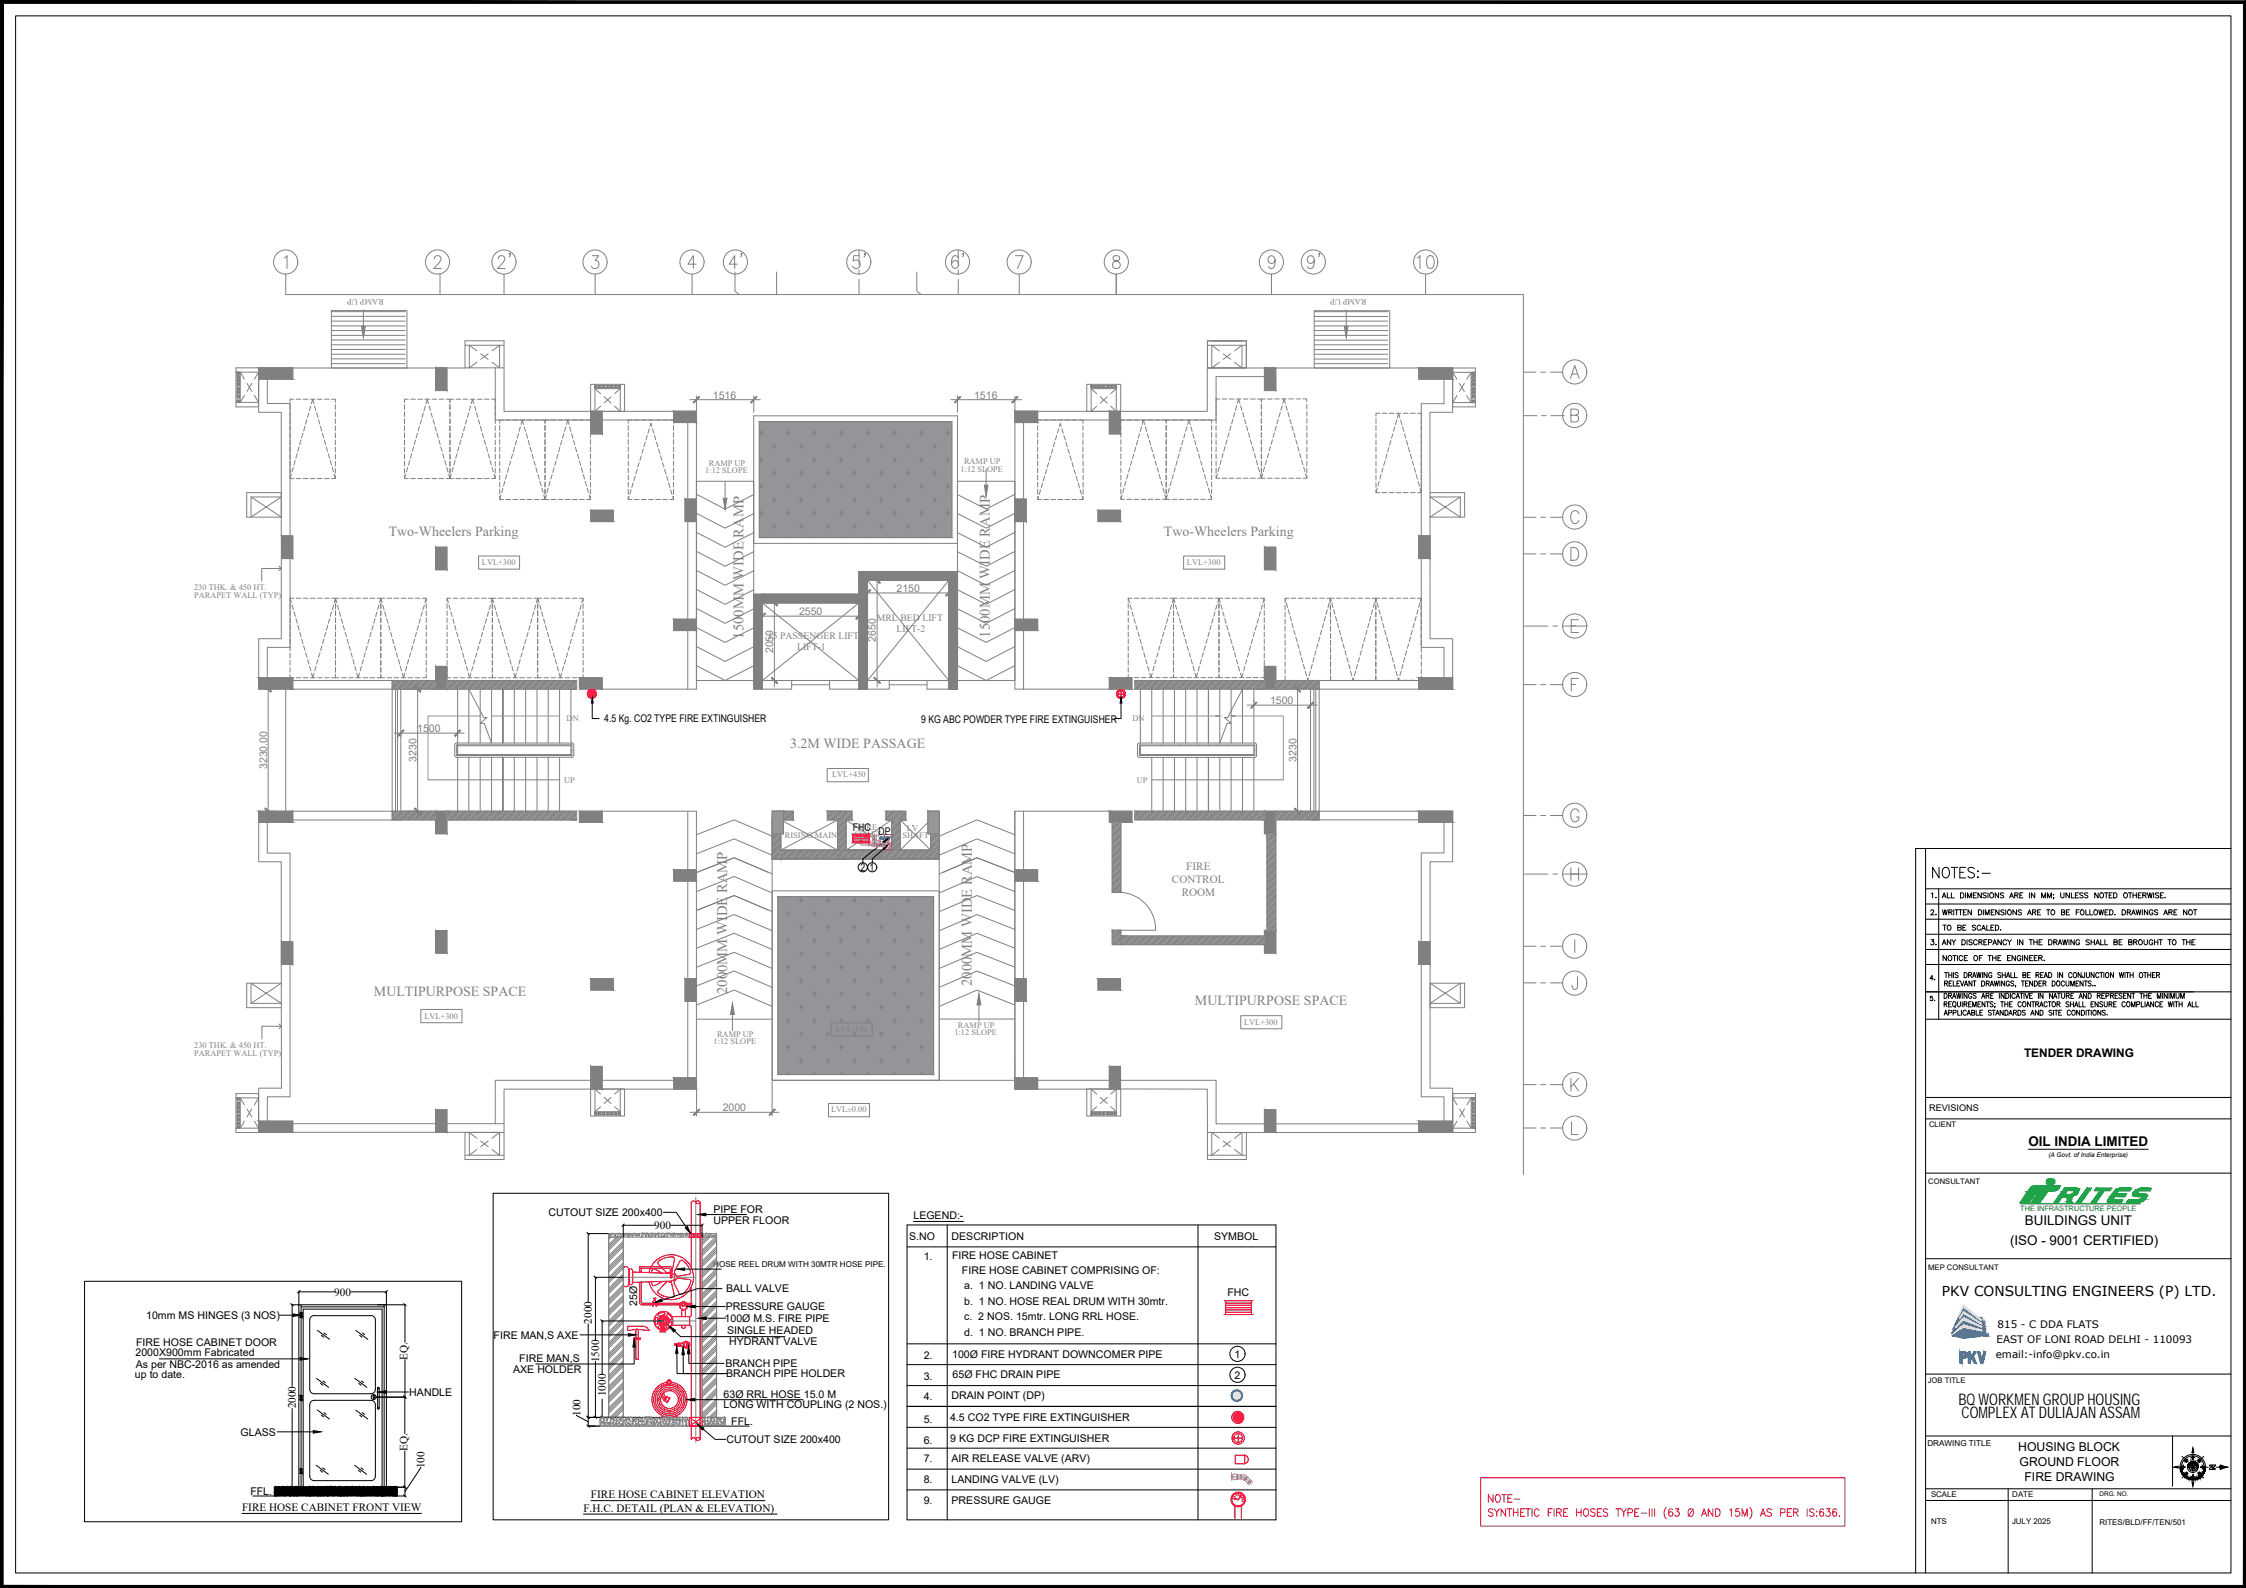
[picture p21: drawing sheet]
<svg xmlns="http://www.w3.org/2000/svg" width="594mm" height="420mm" viewBox="0 0 594 420" stroke-linecap="round" stroke-linejoin="round" font-family="sans-serif">
<defs><g id="words">
<g font-size="7.1" fill="#808080">
<text x="197.6" y="72.3" transform="rotate(-90 197.6 72.3)">4'</text>
<text x="373.9" y="72.3">10</text>
</g>
<g font-size="6.6" fill="#808080">
<text x="136.2" y="72.3" transform="rotate(-90 136.2 72.3)">2'</text>
<text x="230" y="72.3" transform="rotate(-90 230 72.3)">5'</text>
<text x="256.1" y="72.3" transform="rotate(-90 256.1 72.3)">6'</text>
<text x="350.3" y="72.3" transform="rotate(-90 350.3 72.3)">9'</text>
</g>
<text font-size="6.2" x="510.5" y="233.5">NOTES:-</text>
<g font-size="4.4">
<text x="513.3" y="243.4" transform="rotate(-90 513.3 243.4)">2.</text>
<text x="513.3" y="251.2" transform="rotate(-90 513.3 251.2)">3.</text>
</g>
<g font-size="4.2">
<text x="518" y="371.7">BQ WORKMEN GROUP HOUSING</text>
<text x="518.8" y="375.2">COMPLEX AT DULIAJAN ASSAM</text>
</g>
<g font-size="4">
<text x="513.3" y="238.8" transform="rotate(-90 513.3 238.8)">1.</text>
<text x="512.9" y="260.4" transform="rotate(-90 512.9 260.4)">4.</text>
<text x="509.8" y="266">5.</text>
</g>
<g font-size="3.9" fill="#808080">
<text x="196.7" y="169" transform="rotate(-90 196.7 169)">1500MM WIDE RAMP</text>
<text x="261.8" y="168.7" transform="rotate(-90 261.8 168.7)">1500MM WIDE RAMP</text>
<text x="192.4" y="263" transform="rotate(-90 192.4 263)">2000MM WIDE RAMP</text>
<text x="257.1" y="260.9" transform="rotate(-90 257.1 260.9)">2000MM WIDE RAMP</text>
</g>
<g font-size="3.7" fill="#808080">
<text x="102.8" y="141.7">Two-Wheelers Parking</text>
<text x="307.9" y="141.7">Two-Wheelers Parking</text>
<text x="209" y="197.8">3.2M WIDE PASSAGE</text>
<text x="98.9" y="263.6">MULTIPURPOSE SPACE</text>
<text x="316.1" y="265.9">MULTIPURPOSE SPACE</text>
</g>
<text font-size="3.6" x="513.6" y="342.9">PKV CONSULTING ENGINEERS (P) LTD.</text>
<g font-size="3.5">
<text x="536.5" y="303.3">OIL INDIA LIMITED</text>
<text x="531.7" y="329.4">(ISO - 9001 CERTIFIED)</text>
<text x="535.6" y="324.2">BUILDINGS UNIT</text>
<text x="580" y="388.1" transform="rotate(-90 580 388.1)">SW</text>
<text x="583.1" y="388.1" transform="rotate(-90 583.1 388.1)">NW</text>
<text x="580" y="391.2" transform="rotate(-90 580 391.2)">SE</text>
<text x="583.1" y="391.2" transform="rotate(-90 583.1 391.2)">NE</text>
</g>
<g font-size="3.2">
<text x="533.8" y="384">HOUSING BLOCK</text>
<text x="534.2" y="387.9">GROUND FLOOR</text>
<text x="535.5" y="391.8">FIRE DRAWING</text>
</g>
<g font-size="3.1">
<text x="535.4" y="279.7">TENDER DRAWING</text>
<text x="578.9" y="387.3">W</text>
<text x="578.9" y="391.6">E</text>
</g>
<g font-size="3" fill="#808080">
<text x="310" y="233.6">CONTROL</text>
<text x="313.8" y="230.3">FIRE</text>
<text x="312.6" y="236.9">ROOM</text>
</g>
<g font-size="3">
<text x="173" y="325.2">900</text>
<text x="88.4" y="342.8">900</text>
<text x="156.6" y="350.2" transform="rotate(-90 156.6 350.2)">2000</text>
<text x="107.8" y="359.7" transform="rotate(-90 107.8 359.7)">EQ.</text>
<text x="158.5" y="360.4" transform="rotate(-90 158.5 360.4)">1500</text>
<text x="160.2" y="369.4" transform="rotate(-90 160.2 369.4)">1000</text>
<text x="78.2" y="372.7" transform="rotate(-90 78.2 372.7)">2000</text>
<text x="153.5" y="374.7" transform="rotate(-90 153.5 374.7)">100</text>
<text x="107.8" y="383.8" transform="rotate(-90 107.8 383.8)">EQ.</text>
<text x="112.3" y="388.5" transform="rotate(-90 112.3 388.5)">100</text>
<text x="64" y="399.8">FIRE HOSE CABINET FRONT VIEW</text>
<text x="154.3" y="400">F.H.C. DETAIL (PLAN &amp; ELEVATION)</text>
<text x="156.3" y="396.4">FIRE HOSE CABINET ELEVATION</text>
</g>
<g font-size="2.8" fill="#808080">
<text x="188.6" y="105.5">1516</text>
<text x="257.7" y="105.5">1516</text>
<text x="237.1" y="156.6">2150</text>
<text x="211.3" y="162.7">2550</text>
<text x="204.5" y="172.8" transform="rotate(-90 204.5 172.8)">2050</text>
<text x="231.7" y="169.9" transform="rotate(-90 231.7 169.9)">2650</text>
<text x="335.9" y="186.3">1500</text>
<text x="110.3" y="193.7">1500</text>
<text x="70.6" y="203.5" transform="rotate(-90 70.6 203.5)">3230.00</text>
<text x="110.2" y="201.6" transform="rotate(-90 110.2 201.6)">3230</text>
<text x="342.9" y="201.6" transform="rotate(-90 342.9 201.6)">3230</text>
<text x="191.1" y="294">2000</text>
</g>
<g font-size="2.8">
<text x="159.8" y="191.1">4.5 Kg. CO2 TYPE FIRE EXTINGUISHER</text>
<text x="243.6" y="191.3">9 KG ABC POWDER TYPE FIRE EXTINGUISHER</text>
<text x="225.6" y="219.9">FHC</text>
<text x="232.4" y="220.9">DP</text>
<text x="227.6" y="230.4">2</text>
<text x="230" y="230.5">1</text>
<text x="145" y="321.8">CUTOUT SIZE 200x400</text>
<text x="188.7" y="320.9">PIPE FOR</text>
<text x="188.7" y="323.9">UPPER FLOOR</text>
<text x="241.6" y="322.6">LEGEND:-</text>
<text x="240.5" y="328">S.NO</text>
<text x="251.7" y="328.2">DESCRIPTION</text>
<text x="321.2" y="328.2">SYMBOL</text>
<text x="244.3" y="333.3">1.</text>
<text x="251.8" y="333.2">FIRE HOSE CABINET</text>
<text x="192" y="342">BALL VALVE</text>
<text x="254.4" y="337.1">FIRE HOSE CABINET COMPRISING OF:</text>
<text x="255" y="341.1">a. 1 NO. LANDING VALVE</text>
<text x="168.5" y="345.6" transform="rotate(-90 168.5 345.6)">25Ø</text>
<text x="192" y="346.6">PRESSURE GAUGE</text>
<text x="255" y="345.2">b. 1 NO. HOSE REAL DRUM WITH 30mtr.</text>
<text x="324.7" y="342.9">FHC</text>
<text x="38.7" y="348.9">10mm MS HINGES (3 NOS)</text>
<text x="191.7" y="349.7">100Ø M.S. FIRE PIPE</text>
<text x="192.3" y="353">SINGLE HEADED</text>
<text x="255" y="353.5">d. 1 NO. BRANCH PIPE.</text>
<text x="255" y="349.3">c. 2 NOS. 15mtr. LONG RRL HOSE.</text>
<text x="35.8" y="358.9">2000X900mm Fabricated</text>
<text x="36" y="356.2">FIRE HOSE CABINET DOOR</text>
<text x="130.6" y="354.2">FIRE MAN,S AXE</text>
<text x="192.9" y="355.9">HYDRANT VALVE</text>
<text x="244.3" y="359.6">2.</text>
<text x="251.9" y="359.2">100Ø FIRE HYDRANT DOWNCOMER PIPE</text>
<text x="326.5" y="359.2">1</text>
<text x="35.7" y="364.7">up to date.</text>
<text x="35.9" y="362">As per NBC-2016 as amended</text>
<text x="135.7" y="363.2">AXE HOLDER</text>
<text x="137.3" y="360.3">FIRE MAN,S</text>
<text x="191.9" y="361.8">BRANCH PIPE</text>
<text x="192" y="364.4">BRANCH PIPE HOLDER</text>
<text x="244.3" y="365.3">3.</text>
<text x="252" y="364.7">65Ø FHC DRAIN PIPE</text>
<text x="326.5" y="364.7">2</text>
<text x="108.3" y="369.3">HANDLE</text>
<text x="191.4" y="369.9">63Ø RRL HOSE 15.0 M</text>
<text x="244.3" y="370.3">4.</text>
<text x="251.7" y="370.2">DRAIN POINT (DP)</text>
<text x="191.4" y="372.7">LONG WITH COUPLING (2 NOS.)</text>
<text x="193.4" y="377">FFL.</text>
<text x="244.3" y="376.4">5.</text>
<text x="251.3" y="376">4.5 CO2 TYPE FIRE EXTINGUISHER</text>
<text x="63.6" y="379.9">GLASS</text>
<text x="192.2" y="381.8">CUTOUT SIZE 200x400</text>
<text x="244.3" y="381.9">6.</text>
<text x="251.3" y="381.5">9 KG DCP FIRE EXTINGUISHER</text>
<text x="244.3" y="386.9">7.</text>
<text x="251.7" y="386.9">AIR RELEASE VALVE (ARV)</text>
<text x="66.2" y="395.6">FFL.</text>
<text x="244.3" y="392.4">8.</text>
<text x="251.7" y="392.4">LANDING VALVE (LV)</text>
<text x="244.3" y="398">9.</text>
<text x="251.7" y="397.9">PRESSURE GAUGE</text>
</g>
<g font-size="2.7">
<text x="528.4" y="351.2">815 - C DDA FLATS</text>
<text x="527.9" y="359.3">email:-info@pkv.co.in</text>
<text x="528.1" y="355.2">EAST OF LONI ROAD DELHI - 110093</text>
</g>
<g font-size="2.6" fill="#808080">
<text x="231.9" y="164.4">MRL BED LIFT</text>
<text x="237.2" y="167.3">LIFT-2</text>
<text x="203.1" y="169.1">15 PASSENGER LIFT</text>
<text x="210.8" y="171.9">LIFT-1</text>
</g>
<g font-size="2.6">
<text x="576.8" y="389.5">S</text>
<text x="581" y="389.5">N</text>
</g>
<text font-size="2.4" x="510.3" y="293.8">REVISIONS</text>
<g font-size="2.2" fill="#808080">
<text x="101.5" y="79.2" transform="rotate(180 101.5 79.2)">RAMP UP</text>
<text x="361.5" y="79.2" transform="rotate(180 361.5 79.2)">RAMP UP</text>
<text x="186.5" y="125.2">1:12 SLOPE</text>
<text x="187.5" y="123.2">RAMP UP</text>
<text x="254.1" y="124.8">1:12 SLOPE</text>
<text x="255" y="122.8">RAMP UP</text>
<text x="127.5" y="149.6">LVL+300</text>
<text x="314" y="149.6">LVL+300</text>
<text x="51.3" y="156.1">230 THK. &amp; 450 HT.</text>
<text x="51.4" y="158.2">PARAPET WALL (TYP)</text>
<text x="149.9" y="190.8">DN</text>
<text x="299.6" y="190.8">DN</text>
<text x="149.2" y="207.2">UP</text>
<text x="220.1" y="205.5">LVL+450</text>
<text x="300.7" y="207.2">UP</text>
<text x="207.6" y="221.8">RISING MAIN</text>
<text x="226.1" y="221.5">SHAFT</text>
<text x="227.3" y="219.5">FIRE</text>
<text x="238.7" y="221.8">SHAFT</text>
<text x="239.9" y="219.8">LV</text>
<text x="112.2" y="269.6">LVL+300</text>
<text x="189.7" y="274.4">RAMP UP</text>
<text x="252.4" y="273.9">1:12 SLOPE</text>
<text x="253.4" y="271.9">RAMP UP</text>
<text x="329.1" y="271.2">LVL+300</text>
<text x="51.4" y="277.3">230 THK. &amp; 450 HT.</text>
<text x="51.4" y="279.3">PARAPET WALL (TYP)</text>
<text x="188.7" y="276.4">1:12 SLOPE</text>
<text x="219.8" y="294.3">LVL±0.00</text>
</g>
<text font-size="2.2" x="509.8" y="382.6">DRAWING TITLE</text>
<g font-size="2.1">
<text x="188.7" y="335.2">HOSE REEL DRUM WITH 30MTR HOSE PIPE.</text>
<text x="510.8" y="396.2">SCALE</text>
<text x="532.3" y="396.2">DATE</text>
<text x="510.8" y="403.2">NTS</text>
<text x="532.2" y="403.1">JULY 2025</text>
<text x="555.3" y="403.4">RITES/BLD/FF/TEN/501</text>
</g>
<g font-size="2">
<text x="510.3" y="298.1">CLIENT</text>
<text x="510" y="313.3">CONSULTANT</text>
<text x="510" y="335.9">MEP CONSULTANT</text>
<text x="509.9" y="365.8">JOB TITLE</text>
</g>
<text font-size="2" fill="#009926" x="534.3" y="320.5">THE INFRASTRUCTURE PEOPLE</text>
<g font-size="1.7">
<text x="541.8" y="306.2">(A Govt. of India Enterprise)</text>
<text x="555.3" y="395.9">DRG. NO.</text>
</g>
<text font-size="1.3" fill="#808080" x="226.6" y="223.2">1200x800</text>
</g></defs>
<!-- layer: GRID -->
<g fill="none" stroke="#808080" stroke-width=".26">
<path d="M75.6 72.5v5.4M116.4 72.5v5.4M133.3 72.5v5.4M157.4 72.5v5.4M183.1 72.5v5.4M194.4 72v5l1.2 .9M205.4 72v5.9M227.2 73.9v4M242.5 72v5l1.1 .9M253.5 73.9v4M269.6 72.5v5.4M295.2 72.5v5.4"/>
<path d="M336.3 72.5v5.4M377.1 72.5v5.4M402.9 98.5h3.4M407.5 98.5h1.3M410.1 98.5h3.3M402.9 110h3.6M407.7 110h1.3M410.2 110h3.6M402.9 136.9h3.4M407.5 136.9h1.3M410.1 136.9h3.3M402.9 146.6h3.4"/>
<path d="M407.5 146.6h1.3M410.1 146.6h3.3M402.9 165.7h6.6M410.7 165.7h1.3M413.2 165.7h6.5M402.9 181.1h3.4M407.5 181.1h1.3M410.1 181.1h3.3M402.9 215.8h3.4M407.5 215.8h1.3M410.1 215.8h3.3M402.9 231.3h6.6"/>
<path d="M410.7 231.3h1.3M413.2 231.3h6.5M402.9 250.4h3.4M407.5 250.4h1.3M410.1 250.4h3.3M402.9 260.1h3.4M407.5 260.1h1.3M410.1 260.1h3.3M402.9 298.4h3.4M402.9 287h3.4M407.5 298.4h1.3M407.5 287h1.3"/>
<path d="M410.1 298.4h3.3M410.1 287h3.3"/>
</g>
<!-- layer: ANNO-GRID -->
<g fill="none" stroke="#808080" stroke-width=".26">
<path d="M75.2 68.3l.7-.7v3.4M114.9 68.5l.1-.5 .5-.4 .8 .2a1.01 1.01 0 0 1-.1 1.6l-1.5 1.6h2.1M156.7 67.6h1.6l-.9 1.4a1.06 1.06 0 0 1 1 1.2 1.06 1.06 0 0 1-1.3 .8l-.4-.1-.3-.5M184.2 69.9h-2.2l1.4-2.3v3.4M268.6 67.6h2l-1.5 3.4M294.6 67.8a.67 .67 0 0 0 .2 1.1 1.22 1.22 0 0 1 1.3 .6 1.22 1.22 0 0 1-.1 1.4 1.14 1.14 0 0 1-1.7-.5 1.24 1.24 0 0 1 1.4-1.5 .71 .71 0 0 0 .3-1.1l-.4-.2zM337.3 68.7a.96 .96 0 0 1-1.3 .9 .96 .96 0 0 1-.4-1.5 .96 .96 0 0 1 1.5 0 3.1 3.1 0 0 1-.3 2.8 .79 .79 0 0 1-1.3-.4M415.8 99h1.5M415.4 100.1l1.1-3.4 1.2 3.4M415.5 109.9h1.3a.81 .81 0 0 0 .8-.8 .81 .81 0 0 0-.8-.9h-1.3v3.4h1.3a.9 .9 0 0 0 .8-.9 .9 .9 0 0 0-.8-.8M417.6 135.9a1.11 1.11 0 0 0-1.3-.8 1.11 1.11 0 0 0-.8 1.3 1.55 1.55 0 0 0 1.4 2.1l.7-.8M415.5 144.9h1a1.89 1.89 0 0 1 1.1 1.7 1.89 1.89 0 0 1-1.1 1.7h-1z"/>
<path d="M415.6 165.6h1.1M417.5 164h-1.9v3.3h1.9M417.5 179.5h-1.9v3.3M415.6 181.1h1.1M417.6 214.8a1.04 1.04 0 0 0-1.6-.6 2.13 2.13 0 0 0 .3 3.2 1.07 1.07 0 0 0 1.3-1.2h-.7M415.5 229.6v3.4M415.5 231.2h2M417.5 229.6v3.4M416.5 248.7v3.4M417.3 258.4l-.2 3.1a.68 .68 0 0 1-1.1 0l-.2-.8M415.5 285.3v3.4M415.7 296.8v3.4h1.7"/>
<path d="M416.2 286.8l1.3 1.9M417.5 285.3l-2 2.3"/>
<circle cx="75.6" cy="69.3" r="3.2"/>
<circle cx="115.7" cy="69.3" r="3.2"/>
<circle cx="157.4" cy="69.3" r="3.2"/>
<circle cx="183" cy="69.3" r="3.2"/>
<circle cx="269.6" cy="69.3" r="3.2"/>
<circle cx="295.3" cy="69.3" r="3.2"/>
<circle cx="336.3" cy="69.3" r="3.2"/>
<circle cx="416.5" cy="98.4" r="3.2"/>
<circle cx="416.5" cy="109.9" r="3.2"/>
<circle cx="416.5" cy="136.8" r="3.2"/>
<circle cx="416.5" cy="146.5" r="3.2"/>
<circle cx="416.5" cy="165.6" r="3.2"/>
<circle cx="416.5" cy="181.1" r="3.2"/>
<circle cx="416.5" cy="215.7" r="3.2"/>
<circle cx="416.5" cy="231.3" r="3.2"/>
<circle cx="416.5" cy="250.3" r="3.2"/>
<circle cx="416.5" cy="260.1" r="3.2"/>
<circle cx="416.5" cy="287" r="3.2"/>
<circle cx="416.5" cy="298.5" r="3.2"/>
</g>
<!-- layer: Arch. Column -->
<g fill="#808080" stroke="#808080" stroke-width=".26">
<path d="M293.4 179.3l6 3v-3zM293.4 179.3l6 3h-6z"/>
<path d="M153.3 179.3l6 3v-3zM153.3 179.3l6 3h-6z"/>
<path d="M293.4 214.6l6 3v-3zM293.4 214.6l6 3h-6z"/>
<path d="M153.3 214.6l6 3v-3zM153.3 214.6l6 3h-6z"/>
</g>
<!-- layer: HATCH -->
<g fill="#808080" stroke="#808080" stroke-width=".26">
<path d="M227.2 153.5h2.3v28.8z"/>
<path d="M251 151.3h2.3v31z"/>
<path d="M201.6 157.2h25.6z"/>
<path d="M290.4 135l6 3v-3zM290.4 135l6 3h-6z"/>
<path d="M268.4 132l3.1 6v-6zM268.4 132l3.1 6h-3.1z"/>
<path d="M375.3 141.8l3 6v-6zM375.3 141.8l3 6h-3z"/>
<path d="M375.3 179.3l8.9 3v-3zM375.3 179.3l8.9 3h-8.9z"/>
<path d="M375.3 97.3l8.9 3v-3zM375.3 97.3l8.9 3h-8.9z"/>
<path d="M334.4 97.3l3.1 6v-6zM334.4 97.3l3.1 6h-3.1z"/>
<path d="M293.4 108.8l3 6v-6zM293.4 108.8l3 6h-3z"/>
<path d="M334.4 144.8l3.1 5.9v-5.9zM334.4 144.8l3.1 5.9h-3.1z"/>
<path d="M334.4 176.3l3.1 6v-6zM334.4 176.3l3.1 6h-3.1z"/>
<path d="M268.4 108.8l6.1 3v-3zM268.4 108.8l6.1 3h-6.1z"/>
<path d="M178.2 163.8l6 3v-3zM178.2 163.8l6 3h-6z"/>
<path d="M156.3 135l6 3v-3zM156.3 135l6 3h-6z"/>
<path d="M181.2 132l3 6v-6zM181.2 132l3 6h-3z"/>
<path d="M74.4 141.8l3 6v-6zM74.4 141.8l3 6h-3z"/>
<path d="M68.4 179.3l9 3v-3zM68.4 179.3l9 3h-9z"/>
<path d="M68.4 97.3l9 3v-3zM68.4 97.3l9 3h-9z"/>
<path d="M115.2 97.3l3 6v-6zM115.2 97.3l3 6h-3z"/>
<path d="M156.3 108.8l3 6v-6zM156.3 108.8l3 6h-3z"/>
<path d="M115.2 144.8l3 5.9v-5.9zM115.2 144.8l3 5.9h-3z"/>
<path d="M115.2 176.3l3 6v-6zM115.2 176.3l3 6h-3z"/>
<path d="M178.2 108.8l6 3v-3zM178.2 108.8l6 3h-6z"/>
<path d="M268.4 163.8l6.1 3v-3zM268.4 163.8l6.1 3h-6.1z"/>
<path d="M290.4 259l6 3v-3zM290.4 259l6 3h-6z"/>
<path d="M268.4 259l3.1 5.9v-5.9zM268.4 259l3.1 5.9h-3.1z"/>
<path d="M375.3 249.2l3 6v-6zM375.3 249.2l3 6h-3z"/>
<path d="M375.3 214.6l8.9 3v-3zM375.3 214.6l8.9 3h-8.9z"/>
<path d="M375.3 296.6l8.9 3v-3zM375.3 296.6l8.9 3h-8.9z"/>
<path d="M334.4 293.6l3.1 6v-6zM334.4 293.6l3.1 6h-3.1z"/>
<path d="M293.4 282.2l3 6v-6zM293.4 282.2l3 6h-3z"/>
<path d="M334.4 246.2l3.1 6v-6zM334.4 246.2l3.1 6h-3.1z"/>
<path d="M334.4 214.6l3.1 6v-6zM334.4 214.6l3.1 6h-3.1z"/>
<path d="M268.4 285.2l6.1 3v-3zM268.4 285.2l6.1 3h-6.1z"/>
<path d="M178.2 230.1l6 3v-3zM178.2 230.1l6 3h-6z"/>
<path d="M156.3 259l6 3v-3zM156.3 259l6 3h-6z"/>
<path d="M181.2 259l3 5.9v-5.9zM181.2 259l3 5.9h-3z"/>
<path d="M74.4 249.2l3 6v-6zM74.4 249.2l3 6h-3z"/>
<path d="M68.4 214.6l9 3v-3zM68.4 214.6l9 3h-9z"/>
<path d="M68.4 296.6l9 3v-3zM68.4 296.6l9 3h-9z"/>
<path d="M115.2 293.6l3 6v-6zM115.2 293.6l3 6h-3z"/>
<path d="M156.3 282.2l3 6v-6zM156.3 282.2l3 6h-3z"/>
<path d="M115.2 246.2l3 6v-6zM115.2 246.2l3 6h-3z"/>
<path d="M115.2 214.6l3 6v-6zM115.2 214.6l3 6h-3z"/>
<path d="M178.2 285.2l6 3v-3zM178.2 285.2l6 3h-6z"/>
<path d="M268.4 230.1l6.1 3v-3zM268.4 230.1l6.1 3h-6.1z"/>
<path d="M227.2 151.3l23.8 2.2v-2.2zM227.2 151.3l23.8 2.2h-23.8z"/>
<path d="M227.2 182.3h2.3zM227.2 153.5l2.3 28.8h-2.3z"/>
<path d="M251 182.3h2.3zM251 151.3l2.3 31h-2.3z"/>
<path d="M199.4 157.2l2.2 25.1v-25.1zM199.4 157.2l2.2 25.1h-2.2z"/>
<path d="M201.6 157.2l25.6 2.4v-2.4zM201.6 157.2l25.6 2.4h-25.6z"/>
</g>
<!-- layer: Arch. Column -->
<g fill="none" stroke="#808080" stroke-width=".26">
<path d="M68.4 97.3h9v3h-9zM115.2 97.3h3v6h-3zM321.7 97.3v.1M334.4 97.3h3.1v6h-3.1zM375.3 97.3h8.9v3h-8.9zM156.3 108.8h3v6h-3zM178.2 108.8h6v3h-6zM268.4 108.8h6.1v3h-6.1zM293.4 108.8h3v6h-3zM156.3 135h6v3h-6zM181.2 132h3v6h-3zM268.4 132h3.1v6h-3.1z"/>
<path d="M290.4 135h6v3h-6zM74.4 141.8h3v6h-3zM115.2 144.8h3v5.9h-3zM201.7 159.6v22.7M227.2 151.3h26.1v28.7M227.2 157.3h-27.8v22.7M229.5 159.6v-6.1h21.5v28.8M334.4 144.8h3.1v5.9h-3.1zM375.3 141.8h3v6h-3zM375.9 144.4h.1M378.2 146.6h.1M68.4 179.3h9v3h-9z"/>
<path d="M115.2 176.3h3v6h-3zM153.3 179.3h6v3h-6zM178.2 163.8h6v3h-6zM268.4 163.8h6.1v3h-6.1zM293.4 179.3h6v3h-6zM334.4 176.3h3.1v6h-3.1zM375.3 179.3h8.9v3h-8.9zM68.4 214.6h9v3h-9zM115.2 214.6h3v6h-3zM153.3 214.6h6v3h-6zM204.2 217v10.2h44.2v-10.2M204.2 214.6h2.3v10.3h39.6v-10.3"/>
<path d="M293.4 214.6h6v3h-6zM334.4 214.6h3.1v6h-3.1zM375.3 214.6h8.9v3h-8.9zM178.2 230.1h6v3h-6zM268.4 230.1h6.1v3h-6.1zM74.4 249.2h3v6h-3zM115.2 246.2h3v6h-3zM156.3 259h6v3h-6zM181.2 259h3v5.9h-3zM268.4 259h3.1v5.9h-3.1zM290.4 259h6v3h-6zM334.4 246.2h3.1v6h-3.1z"/>
<path d="M375.3 249.2h3v6h-3zM68.4 296.6h9v3h-9zM115.2 293.6h3v6h-3zM156.3 282.2h3v6h-3zM178.2 285.2h6v3h-6zM268.4 285.2h6.1v3h-6.1zM293.4 282.2h3v6h-3zM334.4 293.6h3.1v6h-3.1zM375.3 296.6h8.9v3h-8.9z"/>
</g>
<!-- layer: Ele_7 -->
<path d="M75.6 77.9h327.3v232.9M69.9 182.3h2.8M70.9 180.6v35.8M75.6 182.3v32.3M69.9 214.6h2.8" fill="none" stroke="#808080" stroke-width=".26"/>
<!-- layer: HATCH -->
<g fill="#939598" stroke="#939598" stroke-width=".26">
<path d="M234.3 214.6h5.3v2.4z"/>
<path d="M200.8 111.5l51 30.7v-30.7zM200.8 111.5l51 30.7h-51z"/>
<path d="M205.8 237.2l41.1 47.1v-47.1zM205.8 237.2l41.1 47.1h-41.1z"/>
<path d="M294.2 217.6l2.3 18.5v-18.5zM294.2 217.6l2.3 18.5h-2.3z"/>
<path d="M246.1 220.6l2.3 4.3v-4.3zM246.1 220.6l2.3 4.3h-2.3z"/>
<path d="M223.8 224.9l24.6 2.3v-2.3zM223.8 224.9l24.6 2.3h-24.6z"/>
<path d="M206.5 214.6l3.4 2.4v-2.4zM206.5 214.6l3.4 2.4h-3.4z"/>
<path d="M204.2 216.9l2.3 10.3v-10.3zM204.2 216.9l2.3 10.3h-2.3z"/>
<path d="M118.2 180l34.3 2.3v-2.3zM118.2 180l34.3 2.3h-34.3z"/>
<path d="M103.7 180l11.5 2.3v-2.3zM103.7 180l11.5 2.3h-11.5z"/>
<path d="M103.7 214.6l11.5 2.3v-2.3zM103.7 214.6l11.5 2.3h-11.5z"/>
<path d="M118.2 214.6l34.3 2.4v-2.4zM118.2 214.6l34.3 2.4h-34.3z"/>
<path d="M300.1 180l34.3 2.3v-2.3zM300.1 180l34.3 2.3h-34.3z"/>
<path d="M337.5 180l11.4 2.3v-2.3zM337.5 180l11.4 2.3h-11.4z"/>
<path d="M300.1 214.6l34.3 2.3v-2.3zM300.1 214.6l34.3 2.3h-34.3z"/>
<path d="M337.5 214.6l11.4 2.3v-2.3zM337.5 214.6l11.4 2.3h-11.4z"/>
<path d="M294.2 246.1l2.3 3.8v-3.8zM294.2 246.1l2.3 3.8h-2.3z"/>
<path d="M335.1 220.7l2.4 25.5v-25.5zM335.1 220.7l2.4 25.5h-2.4z"/>
<path d="M296.5 247.6l38 2.3v-2.3zM296.5 247.6l38 2.3h-38z"/>
<path d="M206.6 224.9l17.2 2.3v-2.3zM206.6 224.9l17.2 2.3h-17.2z"/>
<path d="M235.9 216.9l2.2 8v-8zM235.9 216.9l2.2 8h-2.2z"/>
<path d="M221.5 216.9l2.3 8v-8zM221.5 216.9l2.3 8h-2.3z"/>
<path d="M218.8 214.6l6.6 2.4v-2.4zM218.8 214.6l6.6 2.4h-6.6z"/>
<path d="M234.3 217h5.3zM234.3 214.6l5.3 2.4h-5.3z"/>
</g>
<g fill="none" stroke="#808080" stroke-width=".26">
<path d="M200.8 114.5h.9M201 113.9l.7 .6M201.7 114.5l-.7 .7M204.3 118.1h.9M204.5 117.4l.7 .7M204.7 111.5l-.2 .1M205.2 118.1l-.7 .6M207.8 114.5h1M208.1 113.9l.7 .6M208.8 114.5l-.7 .7M211.3 118.1h1M211.6 117.4l.7 .7"/>
<path d="M211.7 111.5l-.1 .1M212.3 118.1l-.7 .6M214.9 114.5h.9M215.2 113.9l.6 .6M215.8 114.5l-.6 .7M218.4 118.1h.9M218.7 117.4l.6 .7M218.8 111.5l-.1 .1M219.3 118.1l-.6 .6M222 114.5h.9M222.2 113.9l.7 .6M222.9 114.5l-.7 .7"/>
<path d="M225.5 118.1h.9M225.8 117.4l.6 .7M225.9 111.5l-.1 .1M226.4 118.1l-.6 .6M229 114.5h1M229.3 113.9l.7 .6M230 114.5l-.7 .7M232.6 118.1h.9M232.8 117.4l.7 .7M232.9 111.5l-.1 .1M233.5 118.1l-.7 .6M236.1 114.5h.9"/>
<path d="M236.4 113.9l.6 .6M237 114.5l-.6 .7M239.6 118.1h1M239.9 117.4l.7 .7M240 111.5l-.1 .1M240.6 118.1l-.7 .6M243.2 114.5h.9M243.4 113.9l.7 .6M244.1 114.5l-.7 .7M246.7 118.1h.9M247 117.4l.6 .7M247.1 111.5l-.1 .1"/>
<path d="M247.6 118.1l-.6 .6M250.2 114.5h1M250.5 113.9l.7 .6M251.2 114.5l-.7 .7M200.8 135.7h.9M200.8 128.7h.9M200.8 121.6h.9M201 135.1l.7 .6M201 128l.7 .7M201 120.9l.7 .7M201.7 135.7l-.7 .7M201.7 128.7l-.7 .6"/>
<path d="M201.7 121.6l-.7 .7M204.3 139.3h.9M204.3 132.2h.9M204.3 125.1h.9M204.5 138.6l.7 .7M204.5 131.5l.7 .7M204.5 124.5l.7 .6M205.2 139.3l-.7 .7M205.2 132.2l-.7 .7M205.2 125.1l-.7 .7M207.8 135.7h1M207.8 128.7h1"/>
<path d="M207.8 121.6h1M208.1 135.1l.7 .6M208.1 128l.7 .7M208.1 120.9l.7 .7M208.8 135.7l-.7 .7M208.8 128.7l-.7 .6M208.8 121.6l-.7 .7M211.3 139.3h1M211.3 132.2h1M211.3 125.1h1M211.6 138.6l.7 .7M211.6 131.5l.7 .7"/>
<path d="M211.6 124.5l.7 .6M212.3 139.3l-.7 .7M212.3 132.2l-.7 .7M212.3 125.1l-.7 .7M214.9 135.7h.9M214.9 128.7h.9M214.9 121.6h.9M215.2 135.1l.6 .6M215.2 128l.6 .7M215.2 120.9l.6 .7M215.8 135.7l-.6 .7M215.8 128.7l-.6 .6"/>
<path d="M215.8 121.6l-.6 .7M218.4 139.3h.9M218.4 132.2h.9M218.4 125.1h.9M218.7 138.6l.6 .7M218.7 131.5l.6 .7M218.7 124.5l.6 .6M219.3 139.3l-.6 .7M219.3 132.2l-.6 .7M219.3 125.1l-.6 .7M222 135.7h.9M222 128.7h.9"/>
<path d="M222 121.6h.9M222.2 135.1l.7 .6M222.2 128l.7 .7M222.2 120.9l.7 .7M222.9 135.7l-.7 .7M222.9 128.7l-.7 .6M222.9 121.6l-.7 .7M225.5 139.3h.9M225.5 132.2h.9M225.5 125.1h.9M225.8 138.6l.6 .7M225.8 131.5l.6 .7"/>
<path d="M225.8 124.5l.6 .6M226.4 132.2l-.6 .7M226.4 125.1l-.6 .7M226.4 139.3l-.6 .7M229 135.7h1M229 128.7h1M229 121.6h1M229.3 135.1l.7 .6M229.3 128l.7 .7M229.3 120.9l.7 .7M230 128.7l-.7 .6M230 121.6l-.7 .7"/>
<path d="M230 135.7l-.7 .7M232.6 139.3h.9M232.6 132.2h.9M232.6 125.1h.9M232.8 138.6l.7 .7M232.8 131.5l.7 .7M232.8 124.5l.7 .6M233.5 125.1l-.7 .7M233.5 139.3l-.7 .7M233.5 132.2l-.7 .7M236.1 135.7h.9M236.1 128.7h.9"/>
<path d="M236.1 121.6h.9M236.4 120.9l.6 .7M236.4 135.1l.6 .6M236.4 128l.6 .7M237 121.6l-.6 .7M237 135.7l-.6 .7M237 128.7l-.6 .6M239.6 139.3h1M239.6 132.2h1M239.6 125.1h1M239.9 124.5l.7 .6M239.9 138.6l.7 .7"/>
<path d="M239.9 131.5l.7 .7M240.6 139.3l-.7 .7M240.6 132.2l-.7 .7M240.6 125.1l-.7 .7M243.2 135.7h.9M243.2 128.7h.9M243.2 121.6h.9M243.4 120.9l.7 .7M243.4 128l.7 .7M243.4 135.1l.7 .6M244.1 135.7l-.7 .7M244.1 128.7l-.7 .6"/>
<path d="M244.1 121.6l-.7 .7M246.7 139.3h.9M246.7 132.2h.9M246.7 125.1h.9M247 124.5l.6 .6M247 131.5l.6 .7M247 138.6l.6 .7M247.6 139.3l-.6 .7M247.6 132.2l-.6 .7M247.6 125.1l-.6 .7M250.2 135.7h1M250.2 128.7h1"/>
<path d="M250.2 121.6h1M250.5 128l.7 .7M250.5 120.9l.7 .7M250.5 135.1l.7 .6M251.2 135.7l-.7 .7M251.2 128.7l-.7 .6M251.2 121.6l-.7 .7M201 142.2h.1M208.1 142.2h.1M215.2 142.2h.1M222.2 142.2h.1M229.3 142.2h.1"/>
<path d="M236.4 142.2h.1M243.4 142.2h.1M250.5 142.2h.1M104.2 180l-.5 .6M105.5 180l-1.8 1.8M106.1 180l-2.3 2.3M107.3 180l-2.3 2.3M108 180l-2.3 2.3M109.2 180l-2.3 2.3M109.8 180l-2.3 2.3M111.1 180l-2.3 2.3M111.7 180l-2.3 2.3"/>
<path d="M112.9 180l-2.3 2.3M113.6 180l-2.4 2.3M114.8 180l-2.3 2.3M115.2 182.1l-.3 .2M115.2 181.5l-.9 .8M115.2 180.3l-2.1 2M118.5 180l-.3 .3M119.1 180l-.9 .9M120.3 180l-2.1 2.2M121 180l-2.3 2.3M122.2 180l-2.3 2.3M122.8 180l-2.3 2.3"/>
<path d="M124.1 180l-2.3 2.3M124.7 180l-2.3 2.3M125.9 180l-2.3 2.3M126.5 180l-2.3 2.3M127.8 180l-2.3 2.3M128.4 180l-2.3 2.3M129.6 180l-2.3 2.3M130.2 180l-2.3 2.3M131.5 180l-2.3 2.3M132.1 180l-2.3 2.3M133.3 180l-2.3 2.3M134 180l-2.3 2.3"/>
<path d="M135.2 180l-2.3 2.3M135.8 180l-2.3 2.3M137 180l-2.2 2.3M137.7 180l-2.3 2.3M138.9 180l-2.3 2.3M139.5 180l-2.3 2.3M140.8 180l-2.4 2.3M141.4 180l-2.3 2.3M142.6 180l-2.3 2.3M143.2 180l-2.3 2.3M144.5 180l-2.3 2.3M145.1 180l-2.3 2.3"/>
<path d="M146.3 180l-2.3 2.3M147 180l-2.3 2.3M148.2 180l-2.3 2.3M148.8 180l-2.3 2.3M150 180l-2.2 2.3M150.7 180l-2.3 2.3M151.9 180l-2.3 2.3M152.5 180l-2.3 2.3M152.5 181.9l-.4 .4M152.5 181.2l-1.1 1.1M300.5 180l-.4 .4M301.1 180l-1 1.1"/>
<path d="M302.4 180l-2.3 2.3M303 180l-2.3 2.3M304.2 180l-2.3 2.3M304.8 180l-2.3 2.3M306.1 180l-2.3 2.3M306.7 180l-2.3 2.3M307.9 180l-2.3 2.3M308.5 180l-2.2 2.3M309.8 180l-2.3 2.3M310.4 180l-2.3 2.3M311.6 180l-2.3 2.3M312.3 180l-2.4 2.3"/>
<path d="M313.5 180l-2.3 2.3M314.1 180l-2.3 2.3M315.4 180l-2.4 2.3M315.9 180l-2.2 2.3M317.2 180l-2.3 2.3M317.8 180l-2.3 2.3M319 180l-2.2 2.3M319.7 180l-2.3 2.3M320.9 180l-2.3 2.3M321.5 180l-2.3 2.3M322.8 180l-2.3 2.3M323.4 180l-2.3 2.3"/>
<path d="M324.6 180l-2.3 2.3M325.3 180l-2.4 2.3M326.5 180l-2.3 2.3M327.1 180l-2.3 2.3M328.4 180l-2.4 2.3M328.9 180l-2.2 2.3M330.2 180l-2.3 2.3M330.8 180l-2.3 2.3M332 180l-2.3 2.3M332.7 180l-2.3 2.3M333.9 180l-2.3 2.3M334.4 181.9l-.3 .4"/>
<path d="M334.4 180.1l-2.2 2.2M334.4 181.4l-.9 .9M337.6 180l-.1 .2M338.3 180l-.8 .8M339.5 180l-2 2.1M340.1 180l-2.3 2.3M341.3 180l-2.3 2.3M341.9 180l-2.2 2.3M343.2 180l-2.3 2.3M343.8 180l-2.3 2.3M345 180l-2.3 2.3M345.7 180l-2.3 2.3"/>
<path d="M346.9 180l-2.3 2.3M347.5 180l-2.3 2.3M348.8 180l-2.3 2.3M348.9 182.3h.1M348.9 180.5l-1.8 1.8M348.9 181.7l-.6 .6M104.3 214.6l-.6 .6M104.9 214.6l-1.2 1.2M106.1 214.6l-2.2 2.3M106.8 214.6l-2.3 2.3M108 214.6l-2.3 2.3M108.6 214.6l-2.2 2.3"/>
<path d="M109.9 214.6l-2.3 2.3M110.5 214.6l-2.3 2.3M111.7 214.6l-2.3 2.3M112.4 214.6l-2.4 2.3M113.6 214.6l-2.3 2.3M114.2 214.6l-2.3 2.3M115.2 216.8l-.2 .1M115.2 215.6l-1.4 1.3M115.2 214.9l-2 2M119.1 214.6l-.9 1M119.8 214.6l-1.6 1.6M121 214.6l-2.3 2.4"/>
<path d="M121.6 214.6l-2.3 2.4M122.9 214.6l-2.3 2.4M123.5 214.6l-2.3 2.4M124.7 214.6l-2.3 2.4M125.4 214.6l-2.4 2.4M126.6 214.6l-2.3 2.4M127.2 214.6l-2.3 2.4M128.5 214.6l-2.4 2.4M129 214.6l-2.2 2.4M130.3 214.6l-2.3 2.4M130.9 214.6l-2.3 2.4M132.1 214.6l-2.2 2.4"/>
<path d="M132.8 214.6l-2.4 2.4M134 214.6l-2.3 2.4M134.6 214.6l-2.3 2.4M135.9 214.6l-2.3 2.4M136.5 214.6l-2.3 2.4M137.7 214.6l-2.3 2.4M138.3 214.6l-2.3 2.4M139.6 214.6l-2.3 2.4M140.2 214.6l-2.3 2.4M141.4 214.6l-2.3 2.4M142 214.6l-2.2 2.4M143.3 214.6l-2.3 2.4"/>
<path d="M143.9 214.6l-2.3 2.4M145.1 214.6l-2.3 2.4M145.8 214.6l-2.4 2.4M147 214.6l-2.3 2.4M147.6 214.6l-2.3 2.4M148.9 214.6l-2.4 2.4M149.5 214.6l-2.3 2.4M150.7 214.6l-2.3 2.4M151.3 214.6l-2.3 2.4M152.5 216.5l-.4 .5M152.5 215.3l-1.6 1.7M152.5 214.7l-2.2 2.3"/>
<path d="M205.3 216.9l-1.1 1.1M206 216.9l-1.8 1.8M206.5 219.5l-2.3 2.2M206.5 218.2l-2.3 2.3M206.5 217.6l-2.3 2.3M207.6 214.6l-1.1 1.2M208.3 214.6l-1.8 1.8M209.5 214.6l-2.3 2.4M209.9 216.7l-.3 .3M209.9 214.9l-2.1 2.1M209.9 216.2l-.8 .8M219 214.6l-.2 .2"/>
<path d="M220.2 214.6l-1.4 1.4M220.9 214.6l-2.1 2.1M221.7 216.9l-.2 .1M222.1 214.6l-2.3 2.4M222.3 216.9l-.8 .7M222.7 214.6l-2.3 2.4M223.5 216.9l-2 2M223.8 219.1l-2.3 2.3M223.8 217.2l-2.3 2.3M223.8 218.4l-2.3 2.4M224 214.6l-2.3 2.4M224.6 214.6l-2.3 2.4"/>
<path d="M225.4 215.7l-1.3 1.3M225.4 215.1l-1.9 1.9M234.9 214.6l-.6 .6M236.1 214.6l-1.8 1.8M236.5 216.9l-.6 .7M236.7 214.6l-2.3 2.4M237.1 216.9l-1.2 1.3M238 214.6l-2.3 2.4M238.1 219.6l-2.2 2.3M238.1 217.8l-2.2 2.2M238.1 219l-2.2 2.3M238.1 217.1l-2.2 2.4"/>
<path d="M238.6 214.6l-2.3 2.4M239.6 215.5l-1.5 1.5M239.6 216.7l-.2 .3M239.6 214.9l-2.1 2.1M294.3 217.6l-.1 .2M295.6 217.6l-1.4 1.4M296.2 217.6l-2 2.1M296.5 219.2l-2.3 2.3M296.5 218.6l-2.3 2.3M301.2 214.6l-1.1 1.1M301.8 214.6l-1.7 1.7M303 214.6l-2.3 2.3"/>
<path d="M303.6 214.6l-2.3 2.3M304.9 214.6l-2.3 2.3M305.5 214.6l-2.3 2.3M306.7 214.6l-2.3 2.3M307.4 214.6l-2.3 2.3M308.6 214.6l-2.3 2.3M309.2 214.6l-2.3 2.3M310.4 214.6l-2.2 2.3M311.1 214.6l-2.3 2.3M312.3 214.6l-2.3 2.3M312.9 214.6l-2.3 2.3M314.2 214.6l-2.4 2.3"/>
<path d="M314.8 214.6l-2.3 2.3M316 214.6l-2.3 2.3M316.6 214.6l-2.3 2.3M317.9 214.6l-2.3 2.3M318.5 214.6l-2.3 2.3M319.7 214.6l-2.3 2.3M320.4 214.6l-2.3 2.3M321.6 214.6l-2.3 2.3M322.2 214.6l-2.3 2.3M323.4 214.6l-2.2 2.3M324.1 214.6l-2.4 2.3M325.3 214.6l-2.3 2.3"/>
<path d="M325.9 214.6l-2.3 2.3M327.2 214.6l-2.4 2.3M327.8 214.6l-2.3 2.3M329 214.6l-2.3 2.3M329.6 214.6l-2.3 2.3M330.8 214.6l-2.2 2.3M331.5 214.6l-2.3 2.3M332.7 214.6l-2.3 2.3M333.3 214.6l-2.3 2.3M334.4 215.4l-1.5 1.5M334.4 216.6l-.2 .3M334.4 214.8l-2.1 2.1"/>
<path d="M338.3 214.6l-.8 .9M338.9 214.6l-1.4 1.5M340.2 214.6l-2.4 2.3M340.8 214.6l-2.3 2.3M342 214.6l-2.3 2.3M342.6 214.6l-2.3 2.3M343.8 214.6l-2.2 2.3M344.5 214.6l-2.3 2.3M345.7 214.6l-2.3 2.3M346.3 214.6l-2.3 2.3M347.6 214.6l-2.3 2.3M348.2 214.6l-2.3 2.3"/>
<path d="M348.9 215.7l-1.2 1.2M348.9 215.1l-1.8 1.8M206.5 225.6l-1.6 1.6M206.5 223.8l-2.3 2.3M206.5 221.9l-2.3 2.3M206.5 220.1l-2.3 2.2M206.5 226.9l-.3 .3M206.5 225l-2.2 2.2M206.5 223.2l-2.3 2.2M206.5 221.3l-2.3 2.3M206.9 224.9l-.3 .3M208.1 224.9l-1.5 1.6"/>
<path d="M208.7 224.9l-2.1 2.2M209.9 224.9l-2.2 2.3M210.5 224.9l-2.2 2.3M211.3 238.3h1M211.6 237.6l.7 .7M211.8 224.9l-2.3 2.3M212.3 238.3l-.7 .6M212.4 224.9l-2.3 2.3M213.7 224.9l-2.4 2.3M214.3 224.9l-2.3 2.3M215.5 224.9l-2.3 2.3M216.1 224.9l-2.3 2.3"/>
<path d="M217.4 224.9l-2.3 2.3M218 224.9l-2.3 2.3M218.4 238.3h.9M218.7 237.6l.6 .7M219.2 224.9l-2.3 2.3M219.3 238.3l-.6 .6M219.9 224.9l-2.4 2.3M221.1 224.9l-2.3 2.3M223.8 224.6l-2.6 2.6M223.8 222.8l-4.4 4.4M223.8 220.9l-2.3 2.3M223.8 224l-3.2 3.2"/>
<path d="M223.8 222.2l-2.3 2.3M223.8 220.3l-2.3 2.3M224.8 224.9l-2.3 2.3M225.4 224.9l-2.3 2.3M225.5 238.3h.9M225.8 237.6l.6 .7M226.4 238.3l-.6 .6M226.6 224.9l-2.3 2.3M227.3 224.9l-2.3 2.3M228.5 224.9l-2.3 2.3M229.1 224.9l-2.3 2.3M230.3 224.9l-2.2 2.3"/>
<path d="M231 224.9l-2.3 2.3M232.2 224.9l-2.3 2.3M232.6 238.3h.9M232.8 224.9l-2.3 2.3M232.8 237.6l.7 .7M233.5 238.3l-.7 .6M234.1 224.9l-2.3 2.3M234.7 224.9l-2.3 2.3M238.1 223.3l-3.9 3.9M238.1 224.6l-2.6 2.6M238.1 222.7l-4.5 4.5M238.1 221.5l-2.2 2.3"/>
<path d="M238.1 220.9l-2.2 2.2M238.4 224.9l-2.3 2.3M239.6 224.9l-2.3 2.3M239.6 238.3h1M239.9 237.6l.7 .7M240.3 224.9l-2.3 2.3M240.6 238.3l-.7 .6M241.5 224.9l-2.3 2.3M242.1 224.9l-2.3 2.3M243.3 224.9l-2.2 2.3M244 224.9l-2.3 2.3M245.2 224.9l-2.3 2.3"/>
<path d="M245.8 224.9l-2.3 2.3M246.4 220.6l-.3 .3M246.7 238.3h.2M247.6 220.6l-1.5 1.5M248.3 220.6l-2.2 2.2M248.4 224.2l-3 3M248.4 222.3l-2.3 2.3M248.4 223.6l-3.7 3.6M248.4 221.7l-2.3 2.3M248.4 226l-1.2 1.2M248.4 225.4l-1.8 1.8M296.5 224.8l-2.3 2.3"/>
<path d="M296.5 235.9l-.2 .2M296.5 234.1l-2.1 2M296.5 232.2l-2.3 2.3M296.5 230.3l-2.3 2.4M296.5 228.5l-2.3 2.3M296.5 226.7l-2.3 2.2M296.5 222.9l-2.3 2.3M296.5 221.1l-2.3 2.3M296.5 235.3l-.9 .8M296.5 233.4l-2.3 2.4M296.5 231.6l-2.3 2.3M296.5 229.7l-2.3 2.3"/>
<path d="M296.5 227.9l-2.3 2.3M296.5 226l-2.3 2.3M296.5 224.2l-2.3 2.2M296.5 222.3l-2.3 2.3M296.5 220.4l-2.3 2.4M335.6 220.7l-.5 .4M336.8 220.7l-1.7 1.6M337.4 220.7l-2.3 2.3M337.5 221.9l-2.4 2.3M337.5 223.8l-2.4 2.3M337.5 225.6l-2.4 2.3M337.5 227.5l-2.4 2.3"/>
<path d="M337.5 229.3l-2.4 2.3M337.5 231.2l-2.4 2.3M337.5 233l-2.4 2.3M337.5 234.9l-2.4 2.3M337.5 236.8l-2.4 2.3M337.5 238.6l-2.4 2.3M337.5 222.5l-2.4 2.3M337.5 224.4l-2.4 2.3M337.5 226.2l-2.4 2.3M337.5 228.1l-2.4 2.3M337.5 230l-2.4 2.2M337.5 231.8l-2.4 2.3"/>
<path d="M337.5 233.7l-2.4 2.3M337.5 235.5l-2.4 2.3M337.5 237.4l-2.4 2.3M337.5 239.2l-2.4 2.3M207.8 255.9h1M207.8 248.9h1M207.8 241.8h1M208.1 255.3l.7 .6M208.1 248.2l.7 .7M208.1 241.1l.7 .7M208.8 255.9l-.7 .7M208.8 248.9l-.7 .7"/>
<path d="M208.8 241.8l-.7 .7M211.3 259.5h1M211.3 252.4h1M211.3 245.3h1M211.6 258.8l.7 .7M211.6 251.8l.7 .6M211.6 244.7l.7 .6M212.3 259.5l-.7 .6M212.3 252.4l-.7 .7M212.3 245.3l-.7 .7M214.9 255.9h.9M214.9 248.9h.9"/>
<path d="M214.9 241.8h.9M215.2 255.3l.6 .6M215.2 248.2l.6 .7M215.2 241.1l.6 .7M215.8 255.9l-.6 .7M215.8 248.9l-.6 .7M215.8 241.8l-.6 .7M218.4 259.5h.9M218.4 252.4h.9M218.4 245.3h.9M218.7 258.8l.6 .7M218.7 251.8l.6 .6"/>
<path d="M218.7 244.7l.6 .6M219.3 259.5l-.6 .6M219.3 252.4l-.6 .7M219.3 245.3l-.6 .7M222 255.9h.9M222 248.9h.9M222 241.8h.9M222.2 241.1l.7 .7M222.2 255.3l.7 .6M222.2 248.2l.7 .7M222.9 255.9l-.7 .7M222.9 248.9l-.7 .7"/>
<path d="M222.9 241.8l-.7 .7M225.5 259.5h.9M225.5 252.4h.9M225.5 245.3h.9M225.8 244.7l.6 .6M225.8 258.8l.6 .7M225.8 251.8l.6 .6M226.4 259.5l-.6 .6M226.4 252.4l-.6 .7M226.4 245.3l-.6 .7M229 255.9h1M229 248.9h1"/>
<path d="M229 241.8h1M229.3 248.2l.7 .7M229.3 241.1l.7 .7M229.3 255.3l.7 .6M230 255.9l-.7 .7M230 248.9l-.7 .7M230 241.8l-.7 .7M232.6 259.5h.9M232.6 252.4h.9M232.6 245.3h.9M232.8 244.7l.7 .6M232.8 251.8l.7 .6"/>
<path d="M232.8 258.8l.7 .7M233.5 259.5l-.7 .6M233.5 252.4l-.7 .7M233.5 245.3l-.7 .7M236.1 255.9h.9M236.1 248.9h.9M236.1 241.8h.9M236.4 248.2l.6 .7M236.4 241.1l.6 .7M236.4 255.3l.6 .6M237 255.9l-.6 .7M237 248.9l-.6 .7"/>
<path d="M237 241.8l-.6 .7M239.6 259.5h1M239.6 252.4h1M239.6 245.3h1M239.9 251.8l.7 .6M239.9 244.7l.7 .6M239.9 258.8l.7 .7M240.6 252.4l-.7 .7M240.6 245.3l-.7 .7M240.6 259.5l-.7 .6M243.2 255.9h.9M243.2 248.9h.9"/>
<path d="M243.2 241.8h.9M243.4 255.3l.7 .6M243.4 248.2l.7 .7M243.4 241.1l.7 .7M244.1 248.9l-.7 .7M244.1 241.8l-.7 .7M244.1 255.9l-.7 .7M246.7 259.5h.2M246.7 252.4h.2M246.7 245.3h.2M294.4 246.1l-.2 .3M295 246.1l-.8 .9"/>
<path d="M296.3 246.1l-2.1 2.1M296.5 246.5l-2.3 2.3M296.5 249.6l-.3 .3M296.5 248.4l-1.5 1.5M296.5 247.8l-2.2 2.1M297.4 247.6l-.9 .9M298 247.6l-1.5 1.5M299.2 247.6l-2.3 2.3M299.8 247.6l-2.3 2.3M301 247.6l-2.2 2.3M301.7 247.6l-2.3 2.3M302.9 247.6l-2.3 2.3"/>
<path d="M303.5 247.6l-2.2 2.3M304.8 247.6l-2.3 2.3M305.4 247.6l-2.3 2.3M306.6 247.6l-2.3 2.3M307.3 247.6l-2.4 2.3M308.5 247.6l-2.3 2.3M309.1 247.6l-2.3 2.3M310.4 247.6l-2.4 2.3M311 247.6l-2.3 2.3M312.2 247.6l-2.3 2.3M312.8 247.6l-2.3 2.3M314 247.6l-2.2 2.3"/>
<path d="M314.7 247.6l-2.3 2.3M315.9 247.6l-2.3 2.3M316.5 247.6l-2.2 2.3M317.8 247.6l-2.3 2.3M318.4 247.6l-2.3 2.3M319.6 247.6l-2.3 2.3M320.2 247.6l-2.3 2.3M321.5 247.6l-2.3 2.3M322.1 247.6l-2.3 2.3M323.4 247.6l-2.4 2.3M323.9 247.6l-2.2 2.3M325.2 247.6l-2.3 2.3"/>
<path d="M325.8 247.6l-2.3 2.3M327 247.6l-2.2 2.3M327.7 247.6l-2.3 2.3M328.9 247.6l-2.3 2.3M329.5 247.6l-2.3 2.3M330.8 247.6l-2.3 2.3M331.4 247.6l-2.3 2.3M332.6 247.6l-2.3 2.3M333.2 247.6l-2.3 2.3M334.5 248.2l-1.7 1.7M334.5 247.6l-2.3 2.3M334.5 249.5l-.5 .4"/>
<path d="M337.5 244.8l-1.4 1.4M337.5 244.2l-2.1 2M337.5 246l-.2 .2M337.5 240.5l-2.4 2.3M337.5 242.3l-2.4 2.3M337.5 241.1l-2.4 2.3M337.5 243l-2.4 2.2M207.8 277.2h1M207.8 270.1h1M207.8 263h1M208.1 276.5l.7 .7M208.1 269.4l.7 .7"/>
<path d="M208.1 262.3l.7 .7M208.8 277.2l-.7 .6M208.8 270.1l-.7 .7M208.8 263l-.7 .7M211.3 273.6h1M211.3 266.5h1M211.6 273l.7 .6M211.6 265.9l.7 .6M212.3 273.6l-.7 .7M212.3 266.5l-.7 .7M214.9 277.2h.9M214.9 270.1h.9"/>
<path d="M214.9 263h.9M215.2 276.5l.6 .7M215.2 269.4l.6 .7M215.2 262.3l.6 .7M215.8 277.2l-.6 .6M215.8 270.1l-.6 .7M215.8 263l-.6 .7M218.4 273.6h.9M218.4 266.5h.9M218.7 273l.6 .6M218.7 265.9l.6 .6M219.3 273.6l-.6 .7"/>
<path d="M219.3 266.5l-.6 .7M222 277.2h.9M222 270.1h.9M222 263h.9M222.2 276.5l.7 .7M222.2 269.4l.7 .7M222.2 262.3l.7 .7M222.9 277.2l-.7 .6M222.9 270.1l-.7 .7M222.9 263l-.7 .7M225.5 273.6h.9M225.5 266.5h.9"/>
<path d="M225.8 273l.6 .6M225.8 265.9l.6 .6M226.4 273.6l-.6 .7M226.4 266.5l-.6 .7M229 277.2h1M229 270.1h1M229 263h1M229.3 276.5l.7 .7M229.3 269.4l.7 .7M229.3 262.3l.7 .7M230 270.1l-.7 .7M230 263l-.7 .7"/>
<path d="M230 277.2l-.7 .6M232.6 273.6h.9M232.6 266.5h.9M232.8 273l.7 .6M232.8 265.9l.7 .6M233.5 266.5l-.7 .7M233.5 273.6l-.7 .7M236.1 277.2h.9M236.1 270.1h.9M236.1 263h.9M236.4 276.5l.6 .7M236.4 269.4l.6 .7"/>
<path d="M236.4 262.3l.6 .7M237 263l-.6 .7M237 270.1l-.6 .7M237 277.2l-.6 .6M239.6 273.6h1M239.6 266.5h1M239.9 273l.7 .6M239.9 265.9l.7 .6M240.6 266.5l-.7 .7M240.6 273.6l-.7 .7M243.2 277.2h.9M243.2 270.1h.9"/>
<path d="M243.2 263h.9M243.4 262.3l.7 .7M243.4 276.5l.7 .7M243.4 269.4l.7 .7M244.1 263l-.7 .7M244.1 270.1l-.7 .7M244.1 277.2l-.7 .6M246.7 273.6h.2M246.7 266.5h.2M207.8 284.2h1M208.1 283.5l.7 .7M208.8 284.2l-.2 .1"/>
<path d="M211.3 280.7h1M211.6 280l.7 .7M212.3 280.7l-.7 .6M214.9 284.2h.9M215.2 283.5l.6 .7M215.8 284.2l-.1 .1M218.4 280.7h.9M218.7 280l.6 .7M219.3 280.7l-.6 .6M222 284.2h.9M222.2 283.5l.7 .7M222.9 284.2l-.1 .1"/>
<path d="M225.5 280.7h.9M225.8 280l.6 .7M226.4 280.7l-.6 .6M229 284.2h1M229.3 283.5l.7 .7M230 284.2l-.2 .1M232.6 280.7h.9M232.8 280l.7 .7M233.5 280.7l-.7 .6M236.1 284.2h.9M236.4 283.5l.6 .7M237 284.2l-.1 .1"/>
<path d="M239.6 280.7h1M239.9 280l.7 .7M240.6 280.7l-.7 .6M243.2 284.2h.9M243.4 283.5l.7 .7M244.1 284.2l-.1 .1M246.7 280.7h.2"/>
</g>
<!-- layer: RAMP -->
<g fill="none" stroke="#808080" stroke-width=".26">
<path d="M87.6 96.2h19.6M87.6 93.7h19.6M87.6 91.2h19.6M87.6 88.7h19.6M87.6 87.5h19.6M87.6 86.2h19.6M87.6 85h19.6M87.6 83.7h19.6M87.6 82.5h19.6M87.6 95h19.6M87.6 92.5h19.6M87.6 90h19.6"/>
<path d="M87.6 82.2h20v15.2h-20zM347.6 96.2h19.5M347.6 95h19.5M347.6 93.7h19.5M347.6 92.5h19.5M347.6 91.2h19.5M347.6 90h19.5M347.6 88.7h19.5M347.6 87.5h19.5M347.6 86.2h19.5M347.6 85h19.5M347.6 83.7h19.5"/>
<path d="M347.6 82.5h19.5M347.6 82.2h20v15.2h-20zM184.2 127.3h15.2v52.7h-15.2zM184.2 135.8l7.6 3.9 7.6-3.8M184.2 130.8l7.6 3.9 7.6-3.8M253.3 127.3h15.1v52.7h-15.1zM184.2 156l7.6 3.9 7.6-3.9M184.2 150.9l7.6 4 7.6-3.9M184.2 145.9l7.6 3.9 7.6-3.8M184.2 140.8l7.6 4 7.6-3.9M268.4 156l-7.5 3.9-7.6-3.9M268.4 150.9l-7.5 4-7.6-3.9"/>
<path d="M268.4 145.9l-7.5 3.9-7.6-3.8M268.4 140.8l-7.5 4-7.6-3.9M184.2 176.1l7.6 3.9 7.6-3.8M184.2 171.1l7.6 3.9 7.6-3.9M184.2 166l7.6 4 7.6-3.9M184.2 161l7.6 3.9 7.6-3.8M268.4 176.1l-7.6 3.9-7.5-3.9M268.4 171.1l-7.6 3.9-7.5-3.9M268.4 166l-7.6 4-7.5-3.9M268.4 161l-7.5 3.9-7.6-3.8M184.2 220.9l10-4 10 4.3M184.2 225.9l10-3.9 10 4.3"/>
<path d="M184.2 230.8l10-3.9 10 4.3M184.2 235.9l10-4 10 4.4M204.2 227.2h44.2v58.6h-44.2zM268.4 220.9l-10-4-10 4.3M268.4 225.9l-10-3.9-10 4.3M268.4 230.8l-10-3.9-10 4.3M268.4 235.9l-10-4-10 4.4M184.2 240.9l10-4 10 4.3M184.2 245.9l10-3.9 10 4.3M184.2 250.9l10-4 10 4.3M184.2 255.9l10-3.9 10 4.2M268.4 240.9l-10-4-10 4.3"/>
<path d="M268.4 245.9l-10-3.9-10 4.3M268.4 250.9l-10-4-10 4.3M268.4 255.9l-10-3.9-10 4.2M184.2 269.7h20M184.2 260.9l10-4 10 4.3M184.2 265.9l10-3.9 10 4.3M248.4 269.6h20.1M268.4 260.9l-10-4-10 4.3M268.4 265.9l-10-3.9-10 4.3M248.4 285.8h20"/>
</g>
<!-- layer: 0 -->
<path d="M319.4 90.2h10.3v7.2h-10.3zM73.8 149.8l.6 .6-.6 .6M74.4 150.4h-5.2v3.4M73.8 270.9l.6 .6-.6 .7M74.4 271.5h-5.1v3.4" fill="none" stroke="#808080" stroke-width=".26"/>
<!-- layer: LEVEL LINE -->
<path d="M62.4 98.5v8M63.6 98.5v8M320.5 90.2h8M389.1 98.5v8M390.2 98.5v8M62.4 290.5v8M63.6 290.5v8M389.1 290.5v8M390.3 290.5v8" fill="none" stroke="#808080" stroke-width=".26"/>
<!-- layer: HAT -->
<path d="M268.4 135.8l-7.5 3.9-7.6-3.8M268.4 130.8l-7.5 3.9-7.6-3.8M203.2 230.8l-9-3.9-10 3.9M249.5 230.8l8.9-3.9 10 3.9M203.2 240.8l-9-3.9-10 4" fill="none" stroke="#808080" stroke-width=".26"/>
<!-- layer: SHAFT-JALI -->
<g fill="none" stroke="#808080" stroke-width=".26">
<path d="M62.4 98.5h6M63.6 98.5l1.1 1.8M68.4 98.5v-1.2h-6v1.2M68.4 98.5l-1.1 1.8M68.4 98.5v9.2h-6v-1.2h6l-1.1-1.9M123 90.2h10.3v7.1h-10.3zM123 91.4h10.3M126.1 92.8l-2-1.4v5.9l2-1.5M127.1 93.6l2 1.5M129.1 93.6l-2 1.5M130.1 92.8l2-1.4v5.9l-2-1.5M319.4 91.4h10.3"/>
<path d="M319.4 90.2h10.3v7.1h-10.3zM322.5 92.8l-2-1.4v5.9l2-1.5M323.5 93.6l2 1.5M325.5 93.6l-2 1.5M326.5 92.8l2-1.4v5.9l-2-1.5M389.1 98.5l-1.1 1.9M64.7 104.6l-1.1 1.9M65.3 101.4l1.3 2.1M66.6 101.4l-1.3 2.1M156.2 101.7h9v7.1h-9zM157.4 102h.4v.5h-.4zM157.4 102.5h6.7"/>
<path d="M157.4 102h6.7M157.4 101.7v7.1M158.3 102h.6v.5h-.6zM158.9 107.5l-1.5 1.3M159.4 102h.5v.5h-.5zM159.8 105l1.8 1.6M160.5 102h.5v.5h-.5zM161.5 102h.5v.5h-.5zM161.6 105l-1.8 1.6M162.5 102h.5v.5h-.5zM162.6 104.1l1.5-1.3h-6.7l1.5 1.3M162.6 107.5l1.5 1.3"/>
<path d="M163.6 102h.5v.5h-.5zM164.1 101.7v7.1M287.5 101.7h8.9v7.1h-8.9zM288.6 101.7v7.1l1.5-1.3M288.6 102h.5v.5h-.5zM288.6 102.5h6.7M288.6 102h6.6M289.6 102h.5v.5h-.5zM290.1 104.1l-1.5-1.3h6.6l-1.4 1.3M290.6 102h.5v.5h-.5zM291 105l1.9 1.7M291.7 102h.4v.5h-.4z"/>
<path d="M292.8 102h.5v.5h-.5zM292.9 105l-1.9 1.7M293.8 102h.5v.5h-.5zM294.8 102h.5v.5h-.5zM295.2 101.7v7.1l-1.4-1.3M385.4 100.4l-1.1-1.9h5.9v-1.1h-5.9l-.1 10.3h6v-1.2h-5.9l1.1-1.9M386 101.4l1.3 2.2M387.3 101.4l-1.3 2.2M388 104.6l1.1 1.9M65.3 130.3h9.1v6.5h-9.1zM66.4 131.5h8l-8 5.3v-5.3l8 5.3M378.3 130.3h9.1v6.5h-9.1l8-5.3v5.3l-8-5.3h8"/>
<path d="M66.4 265.5h8l-8-5.4v5.4l8-5.4h-9.1v6.5h9.1M378.3 260.1h9.1v6.5h-9.1zM378.3 260.1l8 5.4v-5.4l-8 5.4h8M62.4 298.4v1.2h6v-1.1M62.4 298.5h6M63.6 290.5l1.1 1.9M64.7 296.6l-1.1 1.9M65.3 293.4l1.3 2.1M66.6 293.4l-1.3 2.1M67.3 296.6l1.1 1.9M68.4 289.3h-6v1.2h6l-1.1 1.9M68.4 289.3v9.2"/>
<path d="M123 299.6h10.3v7.2h-10.3zM156.2 288.1h9v7.2h-9zM157.4 294.4h.4v.5h-.4zM157.4 294.4h6.7M157.4 294.9h6.7M157.4 288.2l1.5 1.3M157.4 288.1v7.2M158.3 294.4h.6v.5h-.6zM159.4 294.4h.5v.5h-.5zM159.8 290.3l1.8 1.7M160.5 294.4h.5v.5h-.5zM161.5 294.4h.5v.5h-.5z"/>
<path d="M161.6 290.3l-1.8 1.7M162.5 294.4h.5v.5h-.5zM162.6 292.8l1.5 1.3h-6.7l1.5-1.3M163.6 294.4h.5v.5h-.5zM164.1 288.1v7.2M164.1 288.2l-1.5 1.3M287.5 288.1h8.9v7.2h-8.9zM288.6 288.1v7.2M288.6 288.2l1.5 1.3M288.6 294.4h.5v.5h-.5zM288.6 294.4h6.7M288.6 294.9h6.6"/>
<path d="M289.6 294.4h.5v.5h-.5zM290.1 292.8l-1.5 1.3h6.6l-1.4-1.3M290.6 294.4h.5v.5h-.5zM291 290.3l1.9 1.7M291.7 294.4h.4v.5h-.4zM292.8 294.4h.5v.5h-.5zM292.9 290.3l-1.9 1.7M293.8 294.4h.5v.5h-.5zM294.8 294.4h.5v.5h-.5zM295.2 288.2l-1.4 1.3M295.2 288.1v7.2M319.4 299.6h10.3v7.2h-10.3z"/>
<path d="M384.3 289.3v10.3h6v-1.1M384.3 289.3h6v1.2h-6l1.1 1.9M385.4 296.6l-1.1 1.9h6M386.1 293.4l1.3 2.1M387.4 293.4l-1.3 2.1M388 296.6l1.1 1.9M389.1 290.5l-1.1 1.9M123 305.6h10.3M126.1 301.2l-2-1.6v6l2-1.4M127.1 301.9l2 1.5M129.1 301.9l-2 1.5M130.1 301.2l2-1.6v6l-2-1.4"/>
<path d="M319.4 305.6h10.3M322.5 301.2l-2-1.6v6l2-1.5M323.5 301.9l2 1.5M325.5 301.9l-2 1.5M326.5 301.2l2-1.6v6l-2-1.5"/>
</g>
<!-- layer: RAILING -->
<g fill="none" stroke="#808080" stroke-width=".26">
<path d="M62.8 98.5h.5v.5h-.5zM62.8 99.5h.5v.5h-.5zM62.8 98.5v8M63.3 98.5v8M389.4 98.5h.5v.5h-.5zM389.4 99.5h.5v.5h-.5zM389.4 98.5v8M389.9 98.5v8M62.8 100.5h.5v.5h-.5zM62.8 101.5h.5v.5h-.5zM62.8 102.7h.5v.5h-.5zM62.8 103.7h.5v.4h-.5z"/>
<path d="M62.8 106h.5v.5h-.5zM62.8 104.6h.5v.6h-.5zM389.4 100.5h.5v.5h-.5zM389.4 101.5h.5v.5h-.5zM389.4 102.7h.5v.5h-.5zM389.4 103.7h.5v.5h-.5zM389.4 106h.5v.5h-.5zM389.4 104.7h.5v.5h-.5zM104.6 182.3v32.3M105.1 182.3v32.3M120.8 196.6l-.5 .4v2.9l.5 .5M120.8 196.6h30.5"/>
<path d="M120.8 197.1h30.5v2.8h-30.5zM151.3 196.6l.4 .4 .1 2.9-.6 .5M300.9 197.1v2.8l.5 .5M301.4 196.6l-.5 .5M301.4 196.6h30.5l.5 .5M301.4 197.1h30.5v2.8h-30.5zM332.4 197.1v2.8l-.5 .5M347.5 182.3v32.3M348 182.3v32.3M120.8 200.4h30.5M301.4 200.4h30.5M62.8 298h.5v.5h-.5z"/>
<path d="M62.8 297h.5v.5h-.5zM62.8 296h.5v.5h-.5zM62.8 295h.5v.5h-.5zM62.8 293.8h.5v.5h-.5zM62.8 292.8h.5v.5h-.5zM62.8 290.5h.5v.5h-.5zM62.8 291.8h.5v.5h-.5zM62.8 290.5v8M63.3 290.5v8M389.4 298h.5v.5h-.5zM389.4 297h.5v.5h-.5zM389.4 296h.5v.5h-.5z"/>
<path d="M389.4 295h.5v.5h-.5zM389.4 293.8h.5v.5h-.5zM389.4 292.8h.5v.5h-.5zM389.4 290.5h.5v.5h-.5zM389.4 291.8h.5v.5h-.5zM389.4 290.5v8M389.9 290.5v8"/>
</g>
<g fill="#808080" stroke="#808080" stroke-width=".26">
<path d="M62.8 298.5l.5-.5v.5zM62.8 298v.5l.5-.5z"/>
<path d="M62.8 297.5l.5-.5v.5zM62.8 297v.5l.5-.5z"/>
<path d="M62.8 296.5l.5-.5v.5zM62.8 296v.5l.5-.5z"/>
<path d="M62.8 295.5l.5-.5v.5zM62.8 295v.5l.5-.5z"/>
<path d="M62.8 294.3l.5-.5v.5zM62.8 293.8v.5l.5-.5z"/>
<path d="M62.8 293.3l.5-.5v.5zM62.8 292.8v.5l.5-.5z"/>
<path d="M62.8 291l.5-.5v.5zM62.8 290.5v.5l.5-.5z"/>
<path d="M62.8 292.3l.5-.5v.5zM62.8 291.8v.5l.5-.5z"/>
<path d="M62.8 98.5l.5 .5v-.5zM62.8 98.5l.5 .5h-.5z"/>
<path d="M62.8 99.5l.5 .5v-.5zM62.8 99.5l.5 .5h-.5z"/>
<path d="M62.8 100.5l.5 .5v-.5zM62.8 100.5l.5 .5h-.5z"/>
<path d="M62.8 101.5l.5 .5v-.5zM62.8 101.5l.5 .5h-.5z"/>
<path d="M62.8 102.7l.5 .5v-.5zM62.8 102.7l.5 .5h-.5z"/>
<path d="M62.8 103.7l.5 .4v-.4zM62.8 103.7l.5 .4h-.5z"/>
<path d="M62.8 106l.5 .5v-.5zM62.8 106l.5 .5h-.5z"/>
<path d="M62.8 104.6l.5 .6v-.6zM62.8 104.6l.5 .6h-.5z"/>
<path d="M389.4 98.5h.5l-.5 .5zM389.9 98.5l-.5 .5h.5z"/>
<path d="M389.4 99.5h.5l-.5 .5zM389.9 99.5l-.5 .5h.5z"/>
<path d="M389.4 100.5h.5l-.5 .5zM389.9 100.5l-.5 .5h.5z"/>
<path d="M389.4 101.5h.5l-.5 .5zM389.9 101.5l-.5 .5h.5z"/>
<path d="M389.4 102.7h.5l-.5 .5zM389.9 102.7l-.5 .5h.5z"/>
<path d="M389.4 103.7h.5l-.5 .5zM389.9 103.7l-.5 .5h.5z"/>
<path d="M389.4 106h.5l-.5 .5zM389.9 106l-.5 .5h.5z"/>
<path d="M389.4 104.7h.5l-.5 .5zM389.4 105.2h.5v-.5z"/>
<path d="M389.4 298v.5h.5zM389.4 298h.5v.5z"/>
<path d="M389.4 297v.5h.5zM389.4 297h.5v.5z"/>
<path d="M389.4 296v.5h.5zM389.4 296h.5v.5z"/>
<path d="M389.4 295v.5h.5zM389.4 295h.5v.5z"/>
<path d="M389.4 293.8v.5h.5zM389.4 293.8h.5v.5z"/>
<path d="M389.4 292.8v.5h.5zM389.4 292.8h.5v.5z"/>
<path d="M389.4 290.5v.5h.5zM389.4 290.5h.5v.5z"/>
<path d="M389.4 291.8v.5h.5zM389.4 291.8h.5v.5z"/>
</g>
<!-- layer: Arch. Window -->
<path d="M229.5 157.2v7.4M206.6 217l14.9 7.9M221.5 217l-14.9 7.9M268.4 214.6v70.6M204.2 227.2h44.2" fill="none" stroke="#808080" stroke-width=".26"/>
<!-- layer: PARAPET -->
<g fill="none" stroke="#808080" stroke-width=".26">
<path d="M68.4 97.4h54.6M131 97.3v13.8h27.6M133.3 97.3v11.5h22.9M319.3 97.3v11.5h-22.9M319.4 97.4h64.8M337.5 99.7h-15.8v11.4h-27.6M375.9 99.7h8.3M68.4 100.3v8.8h6v32.7M70.7 100.3v6.5h6v35M159.2 108.8h19M159.2 111.1h19M181.9 111.1v53.4"/>
<path d="M184.2 108.8v73.5h-2.3v-15.5M270.7 111.8v20.3M274.5 111.1h18.9M295.2 108.8h-26.8v73.5h2.3v-15.5M381.9 100.3v6.5h-6v35M384.2 100.3v8.8h-6l.1 59.9h5.9v13.3h-35.3v32.3h35.3v13.4h-5.9v21.2M270.7 138.1v25.7M74.4 147.8v21.2h-6v13.3M76.7 147.8v23.5h-6v8.7M375.9 147.8v23.5h6v8.7h-35.3M76.7 182.3h27v32.3h-27M76.7 180h27"/>
<path d="M106 182.3v32.3M346.6 182.3v32.3M68.4 214.6v13.4h6v59.9M70.7 217v8.7h6v64.5h-6v6.4M76.7 217h29.3M346.6 216.9h35.3v8.8h-6v23.5M181.9 230.2v-15.6h2.3v73.6M181.9 232.5v53.3h-22.7M270.7 230.1v-15.5h-2.3v73.6h25M270.7 232.5v53.3M375.9 255.2v35h6v6.4M378.3 255.2v32.7h5.9v8.7"/>
<path d="M68.4 299.6h63.7M68.4 297.3h64.9M74.4 287.9h-6v8.7M156.2 288.2h-22.9v11.4M158.6 285.8h-27.6v11.5M159.2 288.2h19M274.5 285.8h18.9M294.1 285.8h27.6v11.5h62.5M296.4 288.1l22.9 .1 .1 11.4M320.5 299.6h63.7"/>
</g>
<!-- layer: STEPS -->
<g fill="none" stroke="#808080" stroke-width=".26">
<path d="M121 199.9v-.3h30v.3M121 197.3h30M121 197.1v2.5M121 182.3v14.3M124 182.3v14.3M127 182.3v14.3M130 182.3v14.3M133 196.6v-14.3v14.3M136 182.3v14.3M139 182.3v14.3M142 182.3v14.3M145 182.3v14.3"/>
<path d="M148 182.3v14.3M151 197.1v2.5M151 182.3v14.3M158.6 182.3h23.3M270.7 182.3h23.4M301.6 197.1v2.8M301.6 182.3v14.3M301.6 197.3h30.1M301.6 199.6h30.1v.3M304.6 182.3v14.3M307.1 197.1v.2M307.1 199.6v.3"/>
<path d="M307.7 182.3v14.3M309.6 197.1v.2M309.6 199.6v.3M310.7 182.3v14.3M312.1 197.1v.2M312.1 199.6v.3M313.6 182.3v14.3M314.6 197.1v.2M314.6 199.6v.3M316.6 182.3v14.3M317.1 197.1v.2M317.1 199.6v.3"/>
<path d="M319.6 182.3v14.3M319.6 197.1v.2M319.6 199.6v.3M322.1 197.1v.2M322.1 199.6v.3M322.6 182.3v14.3M324.6 197.1v.2M324.6 199.6v.3M325.6 182.3v14.3M328.6 182.3v14.3M331.7 182.3v14.3M331.7 197.1v2.5"/>
<path d="M121 200.4v14.2M124 200.4v14.2M127 200.4v14.2M130 200.4v14.2M133 200.4v14.2v-14.2M136 200.4v14.2M139 200.4v14.2M142 200.4v14.2M145 200.4v14.2M148 200.4v14.2M158.6 214.6h23.3M270.7 214.6h23.4"/>
<path d="M304.6 200.4v14.2M307.7 200.4v14.2M310.7 200.4v14.2M313.6 200.4v14.2M316.6 200.4v14.2M319.6 200.4v14.2v-14.2M322.6 200.4v14.2M325.6 200.4v14.2M328.6 200.4v14.2M331.7 200.4v14.2"/>
</g>
<!-- layer: DIM -->
<g fill="#989898" stroke="#989898" stroke-width=".26">
<path d="M325.6 189.4l1.1-.1v.3z"/>
<path d="M321.6 189.3l1 .1-1 .2z"/>
</g>
<path d="M127 189.4h-13.8v16.9M130 189.4h18M304.6 189.4h17M326.7 189.4h12.7v16.9" fill="none" stroke="#989898" stroke-width=".26"/>
<path d="M124 182.3l3.9 7.6h.9l-1.8 1.5h1.1l1.9 5.2M328.6 182.3l-3.9 7.6h-.8l1.7 1.5h-1l-2 5.2M113.2 206.3h34.8M304.6 206.3h34.8" fill="none" stroke="#808080" stroke-width=".26"/>
<!-- layer: CAR PARKING -->
<g fill="none" stroke="#808080" stroke-width=".26">
<path d="M76.7 107.1v1.2M76.7 109v1.2M76.7 110.8v1.3M76.7 112.7v1.3M76.7 114.6v1.2M76.7 116.5v1.2M76.7 118.3v1.3M77.7 105.6h-1v.9M78.3 105.6h1.3M79.1 118.2l-.3 1.2M79.6 116.4l-.3 1.2M80.2 114.6l-.4 1.2"/>
<path d="M80.2 105.6h1.3M80.7 112.8l-.4 1.2M81.2 111l-.4 1.2M81.7 109.2l-.4 1.2M82.1 105.6h1.2M82.2 107.4l-.4 1.2M82.4 106.8l.3-1.2 .3 1.2M83.2 107.4l.3 1.2M83.8 109.2l.3 1.2M84 105.6h1.2M84.3 111l.3 1.2M84.8 112.8l.3 1.2"/>
<path d="M85.3 114.6l.3 1.2M85.8 116.4l.3 1.2M85.8 105.6h1.3M86.3 118.2l.3 1.2M87.7 105.6h1v.9M88.7 107.1v1.2M88.7 109v1.2M88.7 110.8v1.3M88.7 112.7v1.3M88.7 114.6v1.2M88.7 116.5v1.2M88.7 118.3v1.3"/>
<path d="M107 107.1v1.2M107 109v1.2M107 110.8v1.3M107 112.7v1.3M107 114.6v1.2M107 116.5v1.2M107 118.3v1.3M108 105.6h-1v.9M108.6 105.6h1.3M109.4 118.2l-.3 1.2M109.9 116.4l-.3 1.2M110.4 114.6l-.3 1.2"/>
<path d="M110.5 105.6h1.3M110.9 112.8l-.3 1.2M111.5 111l-.4 1.2M112 109.2l-.4 1.2M112.4 105.6h1.2M112.5 107.4l-.3 1.2M112.7 106.8l.3-1.2 .3 1.2M113.5 107.4l.4 1.2M114 109.2l.4 1.2M114.3 105.6h1.2M114.5 111l.4 1.2M115.1 112.8l.3 1.2"/>
<path d="M115.6 114.6l.3 1.2M116.1 116.4l.3 1.2M116.1 105.6h1.3M116.6 118.2l.3 1.2M119 109v1.2M119 112.7v1.3M119 116.5v1.2M119 118.3v1.3M119 107.1v1.2M119 110.8v1.3M119 114.6v1.2M120 105.6h-1v.9v-.9h-1"/>
<path d="M120.6 105.6h1.3M121.4 118.2l-.4 1.2M121.9 116.4l-.3 1.2M122.4 114.6l-.3 1.2M122.5 105.6h1.3M123 112.8l-.4 1.2M123.5 111l-.4 1.2M124 109.2l-.4 1.2M124.4 105.6h1.2M124.5 107.4l-.4 1.2M124.6 106.8l.4-1.2 .3 1.2M125.5 107.4l.4 1.2"/>
<path d="M126 109.2l.4 1.2M126.3 105.6h1.2M126.6 111l.3 1.2M127.1 112.8l.3 1.2M127.6 114.6l.3 1.2M128.1 116.4l.3 1.2M128.1 105.6h1.3M128.6 118.2l.4 1.2M130 105.6h1v.9M131 107.1v1.2M131 109v1.2M131 110.8v1.3"/>
<path d="M131 112.7v1.3M131 114.6v1.2M131 116.5v1.2M131 118.3v1.3M132.2 112.6v1.2M132.2 114.5v1.2M132.2 116.3v1.3M132.2 118.2v1.3M133.2 111.1h-1v.9M133.8 111.1h1.3M135.7 111.1h1.2M136.1 118.3l-.3 1.3"/>
<path d="M136.6 116.5l-.3 1.2M137.1 114.7l-.3 1.3M137.6 111.1h1.2M137.6 112.9l-.3 1.2M137.8 112.3l.3-1.2 .4 1.2M138.7 112.9l.3 1.2M139.2 114.7l.3 1.3M139.4 111.1h1.2M139.7 116.5l.4 1.2M140.2 118.3l.4 1.3M141.3 111.1h1.3M143.1 111.1h1.1v.9v-.9h1"/>
<path d="M144.2 112.6v1.2M144.2 114.5v1.2M144.2 116.3v1.3M144.2 118.2v1.3M145.8 111.1h1.2M147.7 111.1h1.2M148.1 118.3l-.3 1.2M148.6 116.5l-.3 1.2M149.2 114.7l-.4 1.3M149.5 111.1h1.3M149.7 112.9l-.4 1.2M149.8 112.3l.4-1.2 .3 1.2"/>
<path d="M150.7 112.9l.3 1.2M151.2 114.7l.3 1.3M151.4 111.1h1.3M151.7 116.5l.3 1.2M152.2 118.3l.3 1.2M153.3 111.1h1.2M155.2 111.1h1v.9M156.2 112.6v1.2M156.2 114.5v1.2M156.2 116.3v1.3M156.2 118.2v1.3M166.2 112.6v1.2"/>
<path d="M166.2 114.5v1.2M166.2 116.3v1.3M166.2 118.2v1.3M167.1 111.1h-.9v.9M167.8 111.1h1.3M169.6 111.1h1.3M170.2 118.8l-.4 1.2M170.7 117l-.4 1.2M171.2 115.2l-.3 1.2M171.6 111.1h1.2M171.8 113.4l-.4 1.2M171.9 112.8l.2-.8 .3 .8"/>
<path d="M172.6 113.4l.3 1.2M173.1 115.2l.4 1.2M173.4 111.1h1.3M173.6 117l.4 1.2M174.2 118.8l.4 1.2M175.3 111.1h1.2M177.2 111.1h1v.9M178.2 112.6v1.2M178.2 114.5v1.2M178.2 116.3v1.3M178.2 118.2v1.3M274.5 112.6v1.2"/>
<path d="M274.5 114.5v1.2M274.5 116.3v1.3M274.5 118.2v1.3M275.5 111.1h-1v.9M276.1 111.1h1.2M278 111.1h1.2M278.4 118.8l-.3 1.2M279 117l-.4 1.2M279.5 115.2l-.3 1.2M279.8 111.1h1.3M280.1 113.4l-.4 1.2M280.2 112.8l.3-.8 .2 .8"/>
<path d="M280.9 113.4l.3 1.2M281.4 115.2l.4 1.2M281.7 111.1h1.3M282 117l.3 1.2M282.5 118.8l.3 1.2M283.6 111.1h1.2M285.5 111.1h.9v.9M286.4 112.6v1.2M286.4 114.5v1.2M286.4 116.3v1.3M286.4 118.2v1.3M296.5 112.6v1.2"/>
<path d="M296.5 114.4v1.3M296.5 116.3v1.3M296.5 118.2v1.3M297.4 111.1h-.9v.8M298.1 111.1h1.3M299.9 111.1h1.3M300.4 118.3l-.3 1.3M300.9 116.5l-.3 1.2M301.4 114.7l-.3 1.2M301.9 111.1h1.2M301.9 112.9l-.3 1.2M302.1 112.3l.3-1.2 .4 1.2"/>
<path d="M303 112.9l.3 1.2M303.5 114.7l.3 1.2M303.7 111.1h1.2M304 116.5l.3 1.2M304.5 118.3l.4 1.2M305.6 111.1h1.2M307.4 111.1h1.1v.8v-.8h1M308.5 112.6v1.2M308.5 114.4v1.3M308.5 116.3v1.3M308.5 118.2v1.2M310.1 111.1h1.2"/>
<path d="M312 111.1h1.2M312.4 118.3l-.3 1.2M312.9 116.5l-.3 1.2M313.5 114.7l-.4 1.2M313.8 111.1h1.3M314 112.9l-.4 1.2M314.1 112.3l.4-1.2 .3 1.2M315 112.9l.3 1.2M315.5 114.7l.3 1.2M315.7 111.1h1.3M316 116.5l.3 1.2M316.5 118.3l.4 1.2"/>
<path d="M317.6 111.1h1.2M319.5 111.1h1v.8M320.5 112.6v1.2M320.5 114.4v1.3M320.5 116.3v1.3M320.5 118.2v1.2M321.7 107v1.2M321.7 108.9v1.2M321.7 110.7v1.3M321.7 112.6v1.3M321.7 114.5v1.2M321.7 116.4v1.2"/>
<path d="M321.7 118.2v1.3M322.6 105.6h-.9v.8M323.3 105.6h1.2M323.5 120l-.3 1.2M324 118.2l-.3 1.2M324.6 116.4l-.4 1.2M325.1 114.6l-.3 1.1M325.1 105.6h1.3M325.6 112.7l-.3 1.3M326.1 111l-.3 1.1M326.6 109.1l-.3 1.3M327 105.6h1.3"/>
<path d="M327.1 107.4l-.3 1.1M327.3 106.7l.3-1.1 .4 1.1M328.1 107.4l.4 1.1M328.7 109.1l.3 1.3M328.9 105.6h1.2M329.2 111l.3 1.1M329.7 112.7l.3 1.3M330.2 114.6l.4 1.1M330.7 116.4l.4 1.2M330.8 105.6h1.2M331.3 118.2l.3 1.2M331.8 120l.3 1.2"/>
<path d="M332.6 105.6h1v.8v-.8h1.1M333.6 107v1.2M333.6 108.9v1.2M333.6 110.7v1.3M333.6 112.6v1.3M333.6 114.5v1.2M333.6 116.4v1.2M333.6 118.2v1.3M335.3 105.6h1.2M335.5 120l-.3 1.2M336.1 118.2l-.4 1.1M336.6 116.4l-.4 1.2"/>
<path d="M337.1 114.6l-.4 1.1M337.6 112.7l-.4 1.3M338.1 111l-.3 1.1M338.4 105.5l-1.2 .1M338.6 109.1l-.3 1.3M339 105.5h1.3M339.1 107.4l-.3 1.1M339.3 106.7l.4-1.2 .3 1.2M340.2 107.4l.3 1.1M340.7 109.1l.3 1.3M340.9 105.5h1.3M341.2 111l.3 1.1"/>
<path d="M341.7 112.7l.4 1.3M342.2 114.6l.4 1.1M342.7 116.3l.4 1.3M342.8 105.5h1.2M343.3 118.2l.3 1.1M343.8 120l.3 1.2M344.7 105.5h.9v.8M345.7 107v1.2M345.7 108.9v1.2M345.7 110.7v1.3M345.7 112.6v1.3M345.7 114.5v1.2"/>
<path d="M345.7 116.4v1.2M345.7 118.2v1.3M364 110.8v1.3M364 112.7v1.2M364 114.6v1.2M364 116.4v1.3M364 118.3v1.3M364.9 109.3h-.9v.9M365.6 109.3h1.2M367.4 118.4l-.4 1.2M367.4 109.3h1.3M367.9 116.5l-.3 1.3"/>
<path d="M368.4 114.8l-.3 1.2M368.9 112.9l-.3 1.2M369.3 109.3h1.3M369.5 111.1l-.4 1.3M369.6 110.5l.4-1.2 .3 1.2M370.5 111.1l.3 1.3M371 112.9l.3 1.2M371.2 109.3h1.3M371.5 114.8l.3 1.2M372 116.5l.3 1.2M372.5 118.4l.3 1.2M373.1 109.3h1.2"/>
<path d="M375 109.3h.9v.9M375.9 110.8v1.3M375.9 112.7v1.2M375.9 114.6v1.2M375.9 116.4v1.2M375.9 118.3v1.3M76.7 120.2v1.3M76.7 122.1v1.2M76.7 124v1.2M76.7 125.8v.8h1M77.1 125.4l-.4 1.2M77.6 123.7l-.4 1.1"/>
<path d="M78.1 121.8l-.4 1.3M78.3 126.6h1.3M78.6 120.1l-.4 1.1M80.2 126.6h1.3M82.1 126.6h1.2M84 126.6h1.2M85.8 126.6h1.3M86.8 120.1l.4 1.1M87.3 121.8l.4 1.3M87.9 123.7l.3 1.1M88.4 125.4l.3 1.2M88.7 125.8v.8h-1"/>
<path d="M88.7 120.2v1.3M88.7 122.1v1.2M88.7 124v1.2M107 120.2v1.3M107 122.1v1.2M107 124v1.2M107 125.8v.8h1M107.3 125.4l-.3 1.2M107.8 123.7l-.3 1.1M108.4 121.8l-.3 1.3M108.6 126.6h1.3M108.9 120.1l-.3 1.1"/>
<path d="M110.5 126.6h1.3M112.4 126.6h1.2M114.3 126.6h1.2M116.1 126.6h1.3M117.1 120.1l.3 1.1M117.6 121.8l.4 1.3M118.2 123.7l.3 1.1M119 122.1v1.2M119 120.2v1.3M119 124v1.2M119.4 125.4l-.4 1.2-.3-1.2M119.9 123.7l-.4 1.1"/>
<path d="M120 126.6h-1v-.8v.8h-1M120.4 121.8l-.4 1.3M120.6 126.6h1.3M120.9 120.1l-.4 1.1M122.5 126.6h1.3M124.4 126.6h1.2M126.3 126.6h1.2M128.1 126.6h1.3M129.1 120.1l.4 1.1M129.6 121.8l.4 1.3M130.1 123.7l.4 1.1M130.7 125.4l.3 1.2"/>
<path d="M131 125.8v.8h-1M131 120.2v1.3M131 122.1v1.2M131 124v1.2M132.2 131.3v.9h1M132.2 120.1v1.2M132.2 122v1.2M132.2 123.8v1.3M132.2 125.7v1.3M132.2 127.6v1.2M132.2 129.5v1.2M132.5 131l-.3 1.2"/>
<path d="M133 129.2l-.3 1.1M133.5 127.3l-.3 1.3M133.8 132.2h1.3M134 125.6l-.3 1.1M134.6 123.7l-.4 1.3M135.1 122l-.4 1.1M135.6 120.1l-.4 1.2M135.7 132.2h1.2M137.6 132.2h1.2M139.4 132.2h1.2M140.7 120.1l.4 1.2M141.2 122l.4 1.1"/>
<path d="M141.3 132.2h1.3M141.7 123.7l.4 1.3M142.3 125.6l.3 1.1M142.8 127.3l.3 1.3M143.1 132.2h1.1v-.9v.9h1M143.3 129.2l.4 1.1M144.2 120.1v1.2M144.2 122v1.2M144.2 123.8v1.3M144.2 125.7v1.3M144.2 127.6v1.2M144.2 129.5v1.2"/>
<path d="M144.5 131l-.3 1.2-.4-1.2M145 129.2l-.3 1.1M145.5 127.3l-.3 1.3M145.8 132.2h1.2M146.1 125.6l-.4 1.1M146.6 123.7l-.4 1.3M147.1 122l-.4 1.1M147.6 120.1l-.4 1.2M147.7 132.2h1.2M149.5 132.2h1.3M151.4 132.2h1.3M152.8 120.1l.3 1.2"/>
<path d="M153.3 122l.3 1.1M153.3 132.2h1.2M153.8 123.7l.3 1.3M154.3 125.6l.3 1.1M154.8 127.3l.3 1.3M155.3 129.2l.3 1.1M155.8 131l.4 1.2M156.2 131.3v.9h-1M156.2 120.1v1.2M156.2 122v1.2M156.2 123.8v1.3M156.2 125.7v1.3"/>
<path d="M156.2 127.6v1.2M156.2 129.5v1.2M166.2 131.3v.9h.9M166.2 120.1v1.2M166.2 122v1.2M166.2 123.8v1.3M166.2 125.7v1.3M166.2 127.6v1.2M166.2 129.5v1.2M166.4 131.4l-.2 .8M166.9 129.6l-.3 1.2M167.5 127.8l-.4 1.2"/>
<path d="M167.8 132.2h1.3M168 126l-.3 1.2M168.5 124.2l-.3 1.2M169.1 122.4l-.4 1.2M169.6 120.6l-.3 1.2M169.6 132.2h1.3M171.6 132.2h1.2M173.4 132.2h1.3M174.7 120.6l.4 1.2M175.2 122.4l.4 1.2M175.3 132.2h1.2M175.8 124.2l.4 1.2"/>
<path d="M176.3 126l.4 1.2M176.8 127.8l.4 1.2M177.4 129.6l.3 1.2M177.9 131.4l.3 .8M178.2 131.3v.9h-1M178.2 120.1v1.2M178.2 122v1.2M178.2 123.8v1.3M178.2 125.7v1.3M178.2 127.6v1.2M178.2 129.5v1.2M274.5 120.1v1.3"/>
<path d="M274.5 122v1.2M274.5 123.9v1.2M274.5 125.7v1.3M274.5 127.6v1.3M274.5 129.5v1.2M274.5 131.4v.8h1M274.7 131.4l-.2 .8M275.2 129.6l-.3 1.2M275.8 127.8l-.4 1.2M276.1 132.2h1.2M276.3 126l-.4 1.2M276.8 124.2l-.3 1.2"/>
<path d="M277.4 122.4l-.4 1.2M277.9 120.6l-.3 1.2M278 132.2h1.2M279.8 132.2h1.3M281.7 132.2h1.3M283 120.6l.4 1.2M283.6 122.4l.3 1.2M283.6 132.2h1.2M284.1 124.2l.4 1.2M284.6 126l.4 1.2M285.2 127.8l.3 1.2M285.7 129.6l.4 1.2"/>
<path d="M286.2 131.4l.3 .8M286.4 120.1v1.2M286.5 131.4v.8h-1M286.5 122v1.2M286.5 123.8v1.3M286.5 125.7v1.3M286.5 127.6v1.3M286.5 129.5v1.2M296.5 131.3v.8h.9M296.5 120.1v1.2M296.5 122v1.2M296.5 123.8v1.3"/>
<path d="M296.5 125.7v1.3M296.5 127.6v1.2M296.5 129.5v1.2M296.8 130.9l-.3 1.2M297.3 129.2l-.3 1.1M297.8 127.3l-.3 1.2M298.1 132.1h1.3M298.3 125.5l-.3 1.2M298.8 123.7l-.3 1.2M299.4 121.9l-.4 1.2M299.9 120.1l-.3 1.2M300 132.1h1.2"/>
<path d="M301.9 132.1h1.2M303.7 132.1h1.3M305 120.1l.4 1.2M305.5 121.9l.4 1.2M305.6 132.1h1.2M306.1 123.7l.3 1.2M306.6 125.5l.3 1.2M307.1 127.3l.3 1.2M307.5 132.1h1v-.8v.8h1M307.6 129.2l.3 1.1M308.5 120.1v1.2M308.5 121.9v1.3"/>
<path d="M308.5 123.8v1.3M308.5 125.7v1.3M308.5 127.6v1.2M308.5 129.5v1.2M308.8 130.9l-.3 1.2-.4-1.2M309.3 129.2l-.3 1.1M309.9 127.3l-.4 1.2M310.1 132.1h1.2M310.4 125.5l-.4 1.2M310.9 123.7l-.4 1.2M311.4 121.9l-.4 1.2M311.9 120.1l-.4 1.2"/>
<path d="M312 132.1h1.2M313.8 132.1h1.3M315.7 132.1h1.3M317 120.1l.4 1.2M317.6 121.9l.3 1.2M317.6 132.1h1.2M318.1 123.7l.3 1.2M318.6 125.5l.3 1.2M319.1 127.3l.4 1.2M319.6 129.1l.4 1.2M320.1 130.9l.4 1.2M320.5 131.3v.8h-1"/>
<path d="M320.5 120.1v1.2M320.5 121.9v1.3M320.5 123.8v1.3M320.5 125.7v1.2M320.5 127.6v1.2M320.5 129.5v1.2M321.7 125.7v.8h.9M321.7 120.1v1.3M321.7 122v1.2M321.7 123.9v1.2M322 125.4l-.3 1.1M322.5 123.6l-.3 1.2"/>
<path d="M323 121.8l-.3 1.2M323.3 126.5h1.2M325.1 126.5h1.3M327 126.5h1.3M328.9 126.5h1.3M330.8 126.5h1.2M332.3 121.8l.3 1.2M332.7 126.5h.9v-.8v.8h1.1M332.8 123.6l.3 1.2M333.3 125.3l.3 1.2 .4-1.1M333.6 120.1v1.3M333.6 122v1.2"/>
<path d="M333.6 123.9v1.2M334.5 123.6l-.3 1.2M335 121.8l-.3 1.2M335.3 126.5h1.2M337.2 126.5h1.2M339 126.5h1.3M340.9 126.5h1.3M342.8 126.5h1.2M344.3 121.8l.3 1.2M344.8 123.6l.4 1.2M345.3 125.4l.4 1.1M345.7 125.7v.8h-1"/>
<path d="M345.7 120.1v1.3M345.7 122v1.2M345.7 123.9v1.2M364 129.5v.8h1M364 120.2v1.2M364 122v1.3M364 123.9v1.3M364 125.8v1.2M364 127.7v1.2M364.3 129.2l-.3 1.1M364.8 127.4l-.3 1.2M365.3 125.6l-.3 1.1"/>
<path d="M365.6 130.3h1.2M365.8 123.8l-.3 1.2M366.4 122l-.4 1.1M366.9 120.1l-.4 1.3M367.5 130.3h1.2M369.3 130.3h1.3M371.2 130.3h1.3M373.1 120.1l.3 1.3M373.1 130.3h1.2M373.6 122l.3 1.1M374.1 123.7l.3 1.3M374.6 125.6l.3 1.1"/>
<path d="M375.1 127.4l.3 1.2M375.6 129.2l.3 1.1M375.9 129.5v.8h-.9M375.9 120.2v1.2M375.9 122v1.3M375.9 123.9v1.3M375.9 125.8v1.2M375.9 127.7v1.2M76.7 158.3l.4 1.2M76.7 159.7v1.3M77.7 158.3h-1v.8M78.4 158.3h1.2"/>
<path d="M80.2 158.3h1.3M82.1 158.3h1.3M84 158.3h1.2M85.9 158.3h1.2M88.4 159.5l.3-1.2 .4 1.2M88.7 159.7v1.3M89.7 158.3h-1v.8v-.8h-1M90.4 158.3h1.2M92.2 158.3h1.3M94.1 158.3h1.3M96 158.3h1.3M97.8 158.3h1.3"/>
<path d="M100.4 159.5l.3-1.2 .4 1.2M100.7 159.7v1.3M101.7 158.3h-1v.8v-.8h-.9M102.4 158.3h1.2M104.2 158.3h1.3M106.1 158.3h1.3M108 158.3h1.2M109.9 158.3h1.2M111.7 158.3h1v.8M112.7 158.3l-.3 1.2M112.7 159.7v1.3M118.3 158.3l.3 1.2"/>
<path d="M118.3 159.7v1.3M119.2 158.3h-.9v.8M119.9 158.3h1.2M121.7 158.3h1.3M123.6 158.3h1.3M125.5 158.3h1.2M127.4 158.3h1.2M129.9 159.5l.3-1.2 .4 1.2M130.2 159.7v1.3M131.2 158.3h-1v.8v-.8h-1M131.8 158.3h1.3M133.7 158.3h1.3"/>
<path d="M135.6 158.3h1.3M137.5 158.3h1.2M139.4 158.3h1.2M141.2 158.3h1v.8v-.8h1M141.9 159.5l.3-1.2 .4 1.2M142.2 159.7v1.3M143.9 158.3h1.2M145.7 158.3h1.3M147.6 158.3h1.3M149.5 158.3h1.2M151.4 158.3h1.2M153.2 158.3h1v.8"/>
<path d="M154.2 158.3l-.3 1.2M154.2 159.7v1.3M298.4 159.7v1.3M298.4 158.3l.4 1.2M299.4 158.3h-1v.8M300 158.3h1.3M301.9 158.3h1.3M303.8 158.3h1.2M305.7 158.3h1.2M307.5 158.3h1.3M309.4 158.3h1v.8v-.8h1M310.1 159.5l.3-1.2 .3 1.2"/>
<path d="M310.4 159.7v1.3M312.1 158.3h1.2M313.9 158.3h1.2M315.8 158.3h1.2M317.6 158.3h1.3M319.5 158.3h1.3M321.4 158.3h1v.8v-.8h1M322.1 159.5l.3-1.2 .4 1.2M322.4 159.7v1.3M324 158.3h1.3M325.9 158.3h1.3M327.8 158.3h1.2"/>
<path d="M329.7 158.3h1.2M331.5 158.3h1.3M333.4 158.3h1v.8M334.4 159.7v1.3M334.4 158.3l-.3 1.2M339.9 158.3l.2 .6M340.2 159.5l.4 1.2M340.9 158.3h-1v1.2M341.5 158.3h1.3M343.4 158.3h1.3M345.3 158.3h1.2M347.1 158.3h1.3"/>
<path d="M349.1 158.3h1.2M350.9 158.3h1v1.2v-1.2h1M351.6 159.5l-.3 1.2M351.7 158.9l.2-.6 .2 .6M352.3 159.5l.3 1.2M353.5 158.3h1.3M355.4 158.3h1.3M357.3 158.3h1.2M359.2 158.3h1.2M361 158.3h1.3M363.6 159.5l-.4 1.2M363.7 158.9l.2-.6 .2 .6"/>
<path d="M364.3 159.5l.3 1.2M364.9 158.3h-1v1.2v-1.2h-1M365.5 158.3h1.3M367.4 158.3h1.3M369.3 158.3h1.2M371.2 158.3h1.2M373 158.3h1.3M374.9 158.3h1v1.2M375.6 159.5l-.4 1.2M375.9 158.3l-.2 .6M76.7 178.5v.8h1M76.7 161.6v1.3"/>
<path d="M76.7 163.5v1.2M76.7 165.4v1.2M76.7 167.3v1.2M76.7 169.1v1.3M76.7 171v1.3M76.7 172.8v1.3M76.7 174.8v1.2M76.7 176.6v1.2M77.2 160.1l.4 1.2M77.8 161.9l.3 1.2M78.3 163.7l.3 1.2M78.4 179.3h1.2"/>
<path d="M78.8 165.5l.3 1.2M79.3 167.3l.3 1.2M79.8 169.1l.4 1.2M80.2 179.3h1.3M80.3 170.9l.4 1.2M80.8 172.7l.4 1.2M81.4 174.5l.3 1.2M81.9 176.3l.3 1.2M82.1 179.3h1.3M82.4 178.1l.3 1.2 .4-1.2M83.6 176.3l-.4 1.2M84 179.3h1.2"/>
<path d="M84.1 174.5l-.3 1.2M84.6 172.7l-.3 1.2M85.1 170.9l-.3 1.2M85.7 169.1l-.4 1.2M85.9 179.3h1.2M86.2 167.3l-.4 1.2M86.7 165.5l-.4 1.2M87.2 163.7l-.4 1.2M87.7 161.9l-.4 1.2M88.2 160.1l-.3 1.2M88.7 161.6v1.3M88.7 165.4v1.2"/>
<path d="M88.7 171v1.3M88.7 174.8v1.2M88.7 163.5v1.2M88.7 167.3v1.2M88.7 169.1v1.3M88.7 172.8v1.3M88.7 176.6v1.2M89.3 160.1l.3 1.2M89.7 179.3h-1v-.8v.8h-1M89.8 161.9l.3 1.2M90.3 163.7l.3 1.2M90.4 179.3h1.2"/>
<path d="M90.8 165.5l.3 1.2M91.3 167.3l.4 1.2M91.8 169.1l.4 1.2M92.2 179.3h1.3M92.3 170.9l.4 1.2M92.9 172.7l.3 1.2M93.4 174.5l.3 1.2M93.9 176.3l.3 1.2M94.1 179.3h1.3M94.4 178.1l.3 1.2 .4-1.2M95.6 176.3l-.3 1.2M96 179.3h1.3"/>
<path d="M96.1 174.5l-.3 1.2M96.6 172.7l-.3 1.2M97.1 170.9l-.3 1.2M97.6 169.1l-.3 1.2M97.8 179.3h1.3M98.1 167.3l-.3 1.2M98.7 165.5l-.3 1.2M99.2 163.7l-.3 1.2M99.7 161.9l-.3 1.2M100.2 160.1l-.3 1.2M100.7 161.6v1.3M100.7 165.4v1.2"/>
<path d="M100.7 171v1.3M100.7 174.8v1.2M100.7 163.5v1.2M100.7 167.3v1.2M100.7 169.1v1.3M100.7 172.8v1.3M100.7 176.6v1.2M101.2 160.1l.4 1.2M101.7 161.9l.4 1.2M101.7 179.3h-1v-.8v.8h-.9M102.3 163.7l.3 1.2M102.4 179.3h1.2"/>
<path d="M102.8 165.5l.3 1.2M103.3 167.3l.3 1.2M103.8 169.1l.4 1.2M104.2 179.3h1.3M104.3 170.9l.4 1.2M104.8 172.7l.4 1.2M105.4 174.5l.3 1.2M105.9 176.3l.3 1.2M106.1 179.3h1.3M106.4 178.1l.3 1.2 .4-1.2M107.6 176.3l-.4 1.2M108 179.3h1.2"/>
<path d="M108.1 174.5l-.3 1.2M108.6 172.7l-.3 1.2M109.2 170.9l-.4 1.2M109.7 169.1l-.4 1.2M109.9 179.3h1.2M110.2 167.3l-.4 1.2M110.7 165.5l-.4 1.2M111.2 163.7l-.4 1.2M111.7 161.9l-.3 1.2M112.2 160.1l-.3 1.2M112.7 178.5v.8h-1M112.7 161.6v1.3"/>
<path d="M112.7 163.5v1.2M112.7 165.4v1.2M112.7 167.3v1.2M112.7 169.1v1.3M112.7 171v1.3M112.7 172.8v1.3M112.7 174.8v1.2M112.7 176.6v1.2M118.3 178.5v.8h.9M118.3 161.6v1.3M118.3 163.5v1.2M118.3 165.4v1.2"/>
<path d="M118.3 167.3v1.2M118.3 169.1v1.3M118.3 171v1.3M118.3 172.8v1.3M118.3 174.8v1.2M118.3 176.6v1.2M118.8 160.1l.3 1.2M119.3 161.9l.3 1.2M119.8 163.7l.3 1.2M119.9 179.3h1.2M120.3 165.5l.3 1.2M120.8 167.3l.3 1.2"/>
<path d="M121.3 169.1l.4 1.2M121.7 179.3h1.3M121.9 170.9l.3 1.2M122.4 172.7l.3 1.2M122.9 174.5l.3 1.2M123.4 176.3l.3 1.2M123.6 179.3h1.3M123.9 178.1l.3 1.2 .4-1.2M125.1 176.3l-.4 1.2M125.5 179.3h1.2M125.6 174.5l-.3 1.2M126.1 172.7l-.3 1.2"/>
<path d="M126.6 170.9l-.3 1.2M127.1 169.1l-.3 1.2M127.4 179.3h1.2M127.7 167.3l-.4 1.2M128.2 165.5l-.4 1.2M128.7 163.7l-.4 1.2M129.2 161.9l-.3 1.2M129.7 160.1l-.3 1.2M130.2 161.6v1.3M130.2 165.4v1.2M130.2 171v1.3M130.2 174.8v1.2"/>
<path d="M130.2 163.5v1.2M130.2 167.3v1.2M130.2 169.1v1.3M130.2 172.8v1.3M130.2 176.6v1.2M130.7 160.1l.4 1.2M131.2 161.9l.4 1.2M131.2 179.3h-1v-.8v.8h-1M131.8 163.7l.3 1.2M131.8 179.3h1.3M132.3 165.5l.3 1.2M132.8 167.3l.4 1.2"/>
<path d="M133.3 169.1l.4 1.2M133.7 179.3h1.3M133.8 170.9l.4 1.2M134.3 172.7l.4 1.2M134.8 174.5l.4 1.2M135.4 176.3l.3 1.2M135.6 179.3h1.3M135.9 178.1l.3 1.2 .4-1.2M137.1 176.3l-.3 1.2M137.5 179.3h1.2M137.6 174.5l-.3 1.2M138.1 172.7l-.3 1.2"/>
<path d="M138.6 170.9l-.3 1.2M139.2 169.1l-.4 1.2M139.4 179.3h1.2M139.7 167.3l-.4 1.2M140.2 165.5l-.4 1.2M140.7 163.7l-.3 1.2M141.2 161.9l-.3 1.2M141.2 179.3h1v-.8v.8h1M141.7 160.1l-.3 1.2M142.2 161.6v1.3M142.2 163.5v1.2M142.2 165.4v1.2"/>
<path d="M142.2 167.3v1.2M142.2 169.1v1.3M142.2 171v1.3M142.2 172.8v1.3M142.2 174.8v1.2M142.2 176.6v1.2M142.8 160.1l.3 1.2M143.3 161.9l.3 1.2M143.8 163.7l.3 1.2M143.9 179.3h1.2M144.3 165.5l.3 1.2M144.8 167.3l.3 1.2"/>
<path d="M145.3 169.1l.3 1.2M145.7 179.3h1.3M145.9 170.9l.3 1.2M146.4 172.7l.3 1.2M146.9 174.5l.3 1.2M147.4 176.3l.3 1.2M147.6 179.3h1.3M147.9 178.1l.3 1.2 .4-1.2M149.1 176.3l-.4 1.2M149.5 179.3h1.2M149.6 174.5l-.3 1.2M150.1 172.7l-.3 1.2"/>
<path d="M150.6 170.9l-.3 1.2M151.1 169.1l-.3 1.2M151.4 179.3h1.2M151.7 167.3l-.4 1.2M152.2 165.5l-.4 1.2M152.7 163.7l-.4 1.2M153.2 161.9l-.3 1.2M153.7 160.1l-.3 1.2M154.2 178.5v.8h-1M154.2 161.6v1.3M154.2 163.5v1.2M154.2 165.4v1.2"/>
<path d="M154.2 167.3v1.2M154.2 169.1v1.3M154.2 171v1.3M154.2 172.8v1.3M154.2 174.8v1.2M154.2 176.6v1.2M298.4 178.5v.8h1M298.4 161.6v1.3M298.4 163.5v1.2M298.4 165.4v1.2M298.4 167.2v1.3M298.4 169.1v1.3"/>
<path d="M298.4 171v1.2M298.4 172.8v1.3M298.4 174.7v1.3M298.4 176.6v1.2M298.9 160.1l.4 1.2M299.4 161.9l.4 1.2M299.9 163.7l.4 1.2M300 179.3h1.3M300.5 165.5l.3 1.2M301 167.3l.3 1.2M301.5 169.1l.4 1.2M301.9 179.3h1.3"/>
<path d="M302 170.9l.4 1.2M302.5 172.7l.4 1.2M303 174.5l.4 1.2M303.5 176.3l.4 1.2M303.8 179.3h1.2M304.1 178.1l.3 1.2 .4-1.2M305.3 176.3l-.4 1.2M305.7 179.3h1.2M305.8 174.5l-.3 1.2M306.3 172.7l-.3 1.2M306.8 170.9l-.3 1.2M307.3 169.1l-.3 1.2"/>
<path d="M307.5 179.3h1.3M307.9 167.3l-.4 1.2M308.4 165.5l-.4 1.2M308.9 163.7l-.4 1.2M309.4 161.9l-.4 1.2M309.4 179.3h1v-.8v.8h1M309.9 160.1l-.3 1.1M310.4 161.6v1.3M310.4 163.4v1.3M310.4 165.4v1.2M310.4 167.2v1.3M310.4 169.1v1.3"/>
<path d="M310.4 171v1.2M310.4 172.8v1.3M310.4 174.7v1.3M310.4 176.6v1.2M310.9 160.1l.3 1.1M311.4 161.9l.4 1.2M312 163.7l.3 1.2M312.1 179.3h1.2M312.5 165.5l.3 1.2M313 167.3l.3 1.2M313.5 169.1l.3 1.2M313.9 179.3h1.3"/>
<path d="M314 170.9l.3 1.2M314.6 172.7l.3 1.2M315.1 174.5l.3 1.2M315.6 176.3l.3 1.2M315.8 179.3h1.2M316.1 178.1l.3 1.2 .4-1.2M317.3 176.3l-.4 1.2M317.7 179.3h1.2M317.8 174.5l-.4 1.2M318.3 172.7l-.4 1.2M318.8 170.9l-.3 1.2M319.3 169.1l-.3 1.2"/>
<path d="M319.5 179.3h1.3M319.8 167.3l-.3 1.2M320.4 165.5l-.4 1.2M320.9 163.7l-.4 1.2M321.4 161.9l-.4 1.2M321.4 179.3h1v-.8v.8h1M321.9 160.1l-.4 1.1M322.4 163.4v1.3M322.4 167.2v1.2M322.4 169.1v1.3M322.4 170.9v1.3M322.4 172.8v1.3"/>
<path d="M322.4 176.6v1.2M322.4 161.6v1.3M322.4 165.4v1.2M322.4 174.7v1.3M322.9 160.1l.4 1.1M323.4 161.9l.4 1.2M323.9 163.7l.4 1.1M324 179.3h1.3M324.5 165.5l.3 1.2M325 167.3l.3 1.2M325.5 169.1l.4 1.2M325.9 179.3h1.3"/>
<path d="M326 170.9l.4 1.2M326.5 172.7l.4 1.2M327 174.5l.4 1.2M327.5 176.3l.4 1.2M327.8 179.3h1.2M328.1 178.1l.3 1.2 .4-1.2M329.3 176.3l-.4 1.2M329.7 179.3h1.2M329.8 174.5l-.3 1.2M330.3 172.7l-.3 1.2M330.8 170.9l-.3 1.2M331.3 169.1l-.3 1.2"/>
<path d="M331.5 179.3h1.3M331.8 167.3l-.3 1.2M332.4 165.5l-.4 1.2M332.9 163.7l-.4 1.1M333.4 161.8l-.3 1.3M333.9 160.1l-.3 1.1M334.4 178.4v.9h-1M334.4 161.6v1.2M334.4 163.4v1.3M334.4 165.3v1.3M334.4 167.2v1.2M334.4 169.1v1.3"/>
<path d="M334.4 170.9v1.3M334.4 172.8v1.3M334.4 174.7v1.2M334.4 176.6v1.2M339.9 178.9v1.1h1M339.9 160.1v1.2M339.9 162v1.2M339.9 163.8v1.3M339.9 165.7v1.3M339.9 167.6v1.3M339.9 169.5v1.2M339.9 171.4v1.2"/>
<path d="M339.9 173.2v1.3M339.9 175.1v1.3M339.9 177v1.2M340.8 161.3l.3 1.2M341.3 163.2l.3 1.1M341.7 164.9l.4 1.3M342.2 166.8l.4 1.1M342.7 168.6l.4 1.2M343.3 170.4l.3 1.2M343.8 172.2l.3 1.2M344.2 174l.4 1.2M344.7 175.8l.4 1.2"/>
<path d="M345.2 177.6l.4 1.2M345.8 179.4l.1 .6 .2-.6M346.6 177.6l-.3 1.2M347.1 175.8l-.3 1.2M347.6 174l-.3 1.2M348.1 172.2l-.4 1.2M348.6 170.4l-.4 1.2M349.1 168.6l-.3 1.2M349.6 166.8l-.3 1.1M350.1 164.9l-.4 1.3M350.6 163.1l-.4 1.2M351.1 161.3l-.4 1.2"/>
<path d="M351.9 162v1.2M351.9 160.1v1.2M351.9 163.8v1.3M351.9 167.6v1.2M351.9 171.3v1.3M351.9 175.1v1.3M351.9 165.7v1.3M351.9 169.5v1.2M351.9 173.2v1.3M351.9 177v1.2M352.7 161.3l.4 1.2M353.2 163.1l.4 1.2"/>
<path d="M353.8 164.9l.3 1.3M354.3 166.8l.3 1.1M354.8 168.5l.3 1.3M355.2 170.4l.4 1.2M355.7 172.2l.4 1.2M356.3 174l.3 1.2M356.8 175.8l.3 1.2M357.2 177.6l.4 1.2M357.7 179.4l.2 .6 .2-.6M358.6 177.6l-.4 1.2M359.1 175.8l-.4 1.2M359.6 174l-.3 1.2"/>
<path d="M360.1 172.2l-.3 1.2M360.6 170.4l-.4 1.2M361.1 168.5l-.4 1.3M361.6 166.8l-.4 1.1M362.1 164.9l-.3 1.2M362.6 163.1l-.3 1.2M363.1 161.3l-.4 1.2M363.9 160.1v1.2M363.9 162v1.2M363.9 163.8v1.3M363.9 165.7v1.3M363.9 167.6v1.2"/>
<path d="M363.9 169.5v1.2M363.9 171.3v1.3M363.9 173.2v1.3M363.9 175.1v1.2M363.9 177v1.2M364.8 161.3l.3 1.2M365.3 163.1l.3 1.2M365.7 164.9l.4 1.2M366.2 166.8l.4 1.1M366.7 168.5l.4 1.3M367.3 170.4l.3 1.2M367.8 172.2l.3 1.2"/>
<path d="M368.2 173.9l.4 1.3M368.7 175.8l.4 1.2M369.2 177.6l.4 1.2M369.8 179.4l.1 .6 .2-.6M370.6 177.6l-.3 1.2M371.1 175.8l-.3 1.2M371.6 173.9l-.4 1.3M372.1 172.2l-.4 1.2M372.6 170.4l-.3 1.1M373.1 168.5l-.3 1.3M373.6 166.8l-.4 1.1M374.1 164.9l-.4 1.2"/>
<path d="M374.6 163.1l-.4 1.2M375.1 161.3l-.4 1.2M375.9 160.1v1.2M375.9 162v1.2M375.9 163.8v1.3M375.9 165.7v1.3M375.9 167.6v1.2M375.9 169.5v1.2M375.9 178.8v1.2h-1M375.9 171.3v1.3M375.9 173.2v1.3M375.9 175.1v1.2"/>
<path d="M375.9 177v1.2M341.6 180h1.2M343.4 180h1.3M345.3 180h1.3M347.1 180h1.3M349.1 180h1.2M350.9 180h1v-1.1v1.1h1M353.5 180h1.3M355.4 180h1.3M357.3 180h1.2M359.2 180h1.2M361 180h1.3"/>
<path d="M364.9 180h-1v-1.2v1.2h-1M365.6 180h1.2M368.7 180h-1.3M369.3 180h1.3M371.2 180h1.2M373.1 180h1.2"/>
</g>
<!-- layer: WALL -->
<g fill="none" stroke="#808080" stroke-width=".26">
<path d="M229.5 158h.1M115.2 180h-11.5v2.3h11.5M118.2 182.3h34.3M118.2 180h34.3M201.6 180h7.8v2.3h-10v-25.1l27.8 .1v-6h26.1v31h-8.1v-2.3h5.8M227.2 180h-7.8v2.3h10.1v-28.8h21.5v28.8M229.5 180h5.7v2.3h-8v-22.7h-25.6v22.7M300.1 182.3h34.3M300.1 180h34.3M337.5 180h11.4v2.3h-11.4M115.2 214.6h-11.5v2.3l11.5 .1M118.2 214.6h34.3"/>
<path d="M152.5 216.9l-34.3 .1M204.2 214.6h5.7v2.4h-3.3M206.5 217v7.9M245.5 214.6h2.9v12.6h-44.2v-10.2M245.6 214.6v2.3h.5v8h-8v-7.9h1.5v-2.4h-5.3v2.4h1.6v7.9M294.2 215.4v20.7h2.3v-18.5M300.1 214.6h34.3M300.1 216.9h34.3M337.5 214.6h11.4v2.3h-11.4M206.6 224.9h14.9v-7.9h-2.7v-2.4h6.6v2.4h-1.6v7.9M223.8 224.9h12.1h-12.1M238.1 227.2h.1"/>
<path d="M335.1 220.6v25.6M337.5 220.6v25.6M296.5 247.7h38M334.5 249.9h-40.3v-3.8h2.3v3.8M161 326.4h28.5v.9h-28.5zM161 326.4v48.6h3.9v-47.7h-3.9M164.9 327.3v47.7M185.7 327.3v47.7h3.8v-47.7v47.7M155.9 375h35.9v2.3h-35.8M158.7 375h33.1v2.3h-33.1z"/>
</g>
<!-- layer: RCC SLAB -->
<g fill="none" stroke="#808080" stroke-width=".26">
<path d="M182.5 105.8h18.6M184.2 104.8v4.3M199.4 104.8v4.3M251.5 105.8h18.7M253.3 104.8v4.3M268.5 104.8v4.3M126.6 147.1h10.8v3.5h-10.8zM313.1 147.1h10.9v3.5h-10.9zM218.8 203.3h10.9v3.5h-10.9zM111.3 267.1h10.9v3.5h-10.9zM219.8 270.6h10.9v3.5h-10.9zM328.2 268.7h10.9v3.5h-10.9z"/>
<path d="M182.5 294.3h23.5M184.2 286.1v9.2M204.2 286.1v9.2M219.1 292h10.9v3.5h-10.9z"/>
</g>
<!-- layer: 0 -->
<g fill="#808080" stroke="#808080" stroke-width=".26">
<path d="M184.9 293.5l-1.3 1.6 1.5-1.5zM183.4 294.9l1.5-1.4-1.3 1.6z"/>
<path d="M204.9 293.5l-1.5 1.4 .2 .2zM204.9 293.5l.2 .1-1.5 1.5z"/>
<path d="M106.7 193.1l-1.4 1.7 1.6-1.5zM106.7 193.1l-1.4 1.7-.1-.2z"/>
<path d="M121.7 193.1l-1.5 1.5 .2 .2zM121.7 193.1l.2 .2-1.5 1.5z"/>
<path d="M202.3 162.2l-1.3 1.7 1.5-1.6zM202.3 162.2l-1.3 1.7-.2-.2z"/>
<path d="M226.3 163.7l.2 .2 1.3-1.7zM227.8 162.2l.2 .1-1.5 1.6z"/>
<path d="M204.1 179.2l-.1 .2 1.7 1.3zM204 179.4l1.7 1.3-.2 .1z"/>
<path d="M204 158.9l1.5 1.5 .2-.2zM204.1 158.7l1.6 1.5-1.7-1.3z"/>
<path d="M231.3 179.2l-.1 .2 1.6 1.3zM231.2 179.4l1.6 1.3-.1 .1z"/>
<path d="M231.2 152.9l1.5 1.4 .1-.1zM231.2 152.9l.1-.2 1.5 1.5z"/>
<path d="M230.1 156l-1.3 1.7 1.5-1.5zM230.1 156l-1.3 1.7-.1-.2z"/>
<path d="M250.1 157.5l.2 .2 1.3-1.7zM251.6 156l.2 .2-1.5 1.5z"/>
<path d="M109.8 213.8l-.1 .2 1.6 1.3zM109.7 214l1.6 1.3-.2 .2z"/>
<path d="M109.7 181.7l1.4 1.5 .2-.2zM109.7 181.7l.1-.2 1.5 1.5z"/>
<path d="M184.9 104.9l-1.4 1.7 1.5-1.5zM183.4 106.4l1.5-1.5-1.4 1.7z"/>
<path d="M198.5 106.4l.2 .2 1.3-1.7zM200 104.9l.2 .2-1.5 1.5z"/>
<path d="M267.6 106.4l.2 .2 1.3-1.7zM269.1 104.9l.2 .2-1.5 1.5z"/>
<path d="M253.9 104.9l-1.3 1.7 1.5-1.5zM253.9 104.9l-1.3 1.7-.1-.2z"/>
<path d="M332.3 185.8l-1.3 1.6 1.5-1.5zM332.3 185.8l-1.3 1.6-.2-.2z"/>
<path d="M345.8 187.2l.2 .2 1.3-1.6zM347.3 185.8l.2 .1-1.5 1.5z"/>
<path d="M342.4 181.7l1.5 1.5 .1-.2zM342.4 181.7l.1-.2 1.5 1.5z"/>
<path d="M342.4 214l1.6 1.3-1.5-1.5zM342.4 214l1.6 1.3-.1 .2z"/>
<path d="M70.3 213.8l-.2 .2 1.7 1.3zM70.1 214l1.7 1.3-.2 .1z"/>
<path d="M70.1 181.7l1.5 1.4 .2-.1zM70.3 181.5l1.5 1.5-1.7-1.3z"/>
</g>
<!-- layer: LVL DROP -->
<path d="M209.4 181.2h10M209.4 180h10M235.2 181.2h10M235.2 180h10M223.8 217l12.1 7.9M235.9 217l-12.1 7.9M238.1 217l8 7.9M246.1 216.9l-8 8" fill="none" stroke="#808080" stroke-width=".26"/>
<!-- layer: C.B. HATCH -->
<path d="M201.6 159.6l25.6 20.4M227.2 159.6l-25.6 20.4M229.5 153.5l21.5 26.5M251 153.5l-21.5 26.5" fill="none" stroke="#808080" stroke-width=".26"/>
<!-- layer: MSC-STR-DIMENSION -->
<g fill="none" stroke="#808080" stroke-width=".26">
<path d="M202.7 159.6h3.1M204.8 157.8v24M227.7 156.9h25M229.5 154.5v3.4M230.5 153.5h2.5M232 151.8v30M251 154.6v3.3M199.9 163h29M201.6 160.5v3.5M227.2 160.5v3.5M104.3 194h18.5M106 194.2v.7"/>
<path d="M107 182.3h4.5M110.5 180.6v35.8M121 194.2v.7M202.7 180h3.1M230.5 180h2.5M329.9 186.6h18.5M331.7 185.6h.1M343.2 180.6v35.8M344.2 182.3h.1M346.6 185.6h.1M107 214.6h4.5M344.2 214.6h.1"/>
</g>
<!-- layer: DOOR -->
<path d="M241.3 218.4h.3M295.5 236.1a9.8 9.8 0 0 1 10.2 10M295.5 246.1h10.2" fill="none" stroke="#808080" stroke-width=".26"/>
<!-- layer: LEADER 100 -->
<g fill="#808080" stroke="#808080" stroke-width=".26">
<path d="M193.7 265.4l.5 3h-1z"/>
<path d="M258.9 262.9l.5 3h-1z"/>
<path d="M191.3 131.8h1l-.5 3z"/>
<path d="M260.4 128.4h.9l-.5 3z"/>
<path d="M355.6 86.3h.9l-.4 3z"/>
<path d="M95.6 86.3h1l-.5 3z"/>
</g>
<path d="M96.1 82v4.3M356.1 82v4.3M191.8 127.6v4.2M260.8 124.1v4.3M193.7 268.4v4.3M258.9 265.9v4.3" fill="none" stroke="#808080" stroke-width=".26"/>
<!-- layer: LD KERBSTONE -->
<path d="M199.4 110h53.9v33.8h-53.9zM200.8 111.6h51v30.6h-51zM204.2 235.7h44.2v50.1h-44.2zM205.8 237.2h41.1v47.1h-41.1z" fill="none" stroke="#808080" stroke-width=".26"/>
<!-- layer: SHAFT-JALI -->
<g fill="#808080" stroke="#808080" stroke-width=".26">
<path d="M164.1 102l-.5 .5h.5zM163.6 102h.5l-.5 .5z"/>
<path d="M163 102l-.5 .5h.5zM162.5 102h.5l-.5 .5z"/>
<path d="M162 102l-.5 .5h.5zM161.5 102h.5l-.5 .5z"/>
<path d="M160.5 102.5h.5v-.5zM160.5 102h.5l-.5 .5z"/>
<path d="M159.9 102l-.5 .5h.5zM159.4 102h.5l-.5 .5z"/>
<path d="M158.3 102.5h.6v-.5zM158.3 102h.6l-.6 .5z"/>
<path d="M157.8 102l-.4 .5h.4zM157.4 102h.4l-.4 .5z"/>
<path d="M288.6 102l.5 .5h-.5zM288.6 102l.5 .5v-.5z"/>
<path d="M289.6 102l.5 .5h-.5zM289.6 102l.5 .5v-.5z"/>
<path d="M290.6 102l.5 .5h-.5zM290.6 102l.5 .5v-.5z"/>
<path d="M291.7 102l.4 .5h-.4zM291.7 102l.4 .5v-.5z"/>
<path d="M292.8 102l.5 .5h-.5zM292.8 102l.5 .5v-.5z"/>
<path d="M293.8 102l.5 .5h-.5zM293.8 102l.5 .5v-.5z"/>
<path d="M294.8 102l.5 .5h-.5zM294.8 102l.5 .5v-.5z"/>
<path d="M163.6 294.4h.5v.5zM163.6 294.4v.5h.5z"/>
<path d="M162.5 294.4h.5v.5zM162.5 294.4v.5h.5z"/>
<path d="M161.5 294.4h.5v.5zM161.5 294.4v.5h.5z"/>
<path d="M160.5 294.4h.5v.5zM160.5 294.4v.5h.5z"/>
<path d="M159.4 294.4h.5v.5zM159.4 294.4v.5h.5z"/>
<path d="M158.3 294.4h.6v.5zM158.3 294.4v.5h.6z"/>
<path d="M157.4 294.4h.4v.5zM157.4 294.4v.5h.4z"/>
<path d="M288.6 294.4v.5l.5-.5zM288.6 294.9l.5-.5v.5z"/>
<path d="M289.6 294.4v.5l.5-.5zM289.6 294.9l.5-.5v.5z"/>
<path d="M290.6 294.4v.5l.5-.5zM290.6 294.9l.5-.5v.5z"/>
<path d="M291.7 294.4v.5l.4-.5zM292.1 294.4v.5h-.4z"/>
<path d="M292.8 294.4v.5l.5-.5zM292.8 294.9l.5-.5v.5z"/>
<path d="M293.8 294.4v.5l.5-.5zM293.8 294.9l.5-.5v.5z"/>
<path d="M294.8 294.4v.5l.5-.5zM294.8 294.9l.5-.5v.5z"/>
</g>
<!-- layer: HANDRAIL -->
<path d="M218.8 214.6h2.7" fill="none" stroke="#808080" stroke-width=".26"/>
<!-- layer: Toi Flooring -->
<g fill="#989898" stroke="#989898" stroke-width=".26">
<path d="M207.2 214.6l-3 6h3zM204.2 214.6h3l-3 6z"/>
<path d="M245.4 214.6l3 6h-3zM245.4 214.6l3 6v-6z"/>
</g>
<!-- layer: RCC WORK -->
<path d="M204.2 214.6h3v6h-3zM245.4 214.6h3v6h-3z" fill="none" stroke="#808080" stroke-width=".26"/>
<!-- layer: FORMATDRG -->
<path d="M4.1 4.2h586v412h-586z" fill="none" stroke="#000" stroke-width=".26"/>
<g fill="#000" stroke="#000" stroke-width=".26">
<path d="M.1 .2l.7 .7h592.6zM.1 .2h594l-.7 .7z"/>
<path d="M593.4 .9v418.6l.7-419.3zM594.1 .2v420l-.7-.7z"/>
<path d="M.8 .9l-.7 419.3 .7-.7zM.1 .2l.7 .7-.7 419.3z"/>
<path d="M.8 419.5l593.3 .7-.7-.7zM.8 419.5l593.3 .7h-594z"/>
</g>
<g fill="#009926" stroke="#009926" stroke-width=".26">
<path d="M542.1 313.4h.4z"/>
<path d="M548.7 315.3h.3z"/>
<path d="M551.4 315.3h1.1z"/>
<path d="M540 315.3h.6z"/>
<path d="M534.3 318.2h2.3z"/>
<path d="M539.2 315.5h2.3l-1.9 2.7z"/>
<path d="M545.8 314.9l4.2 .1z"/>
<path d="M552 314.4h1.1z"/>
<path d="M552 314.4h1.1l-.3 .6z"/>
<path d="M554.4 314.4h4.2z"/>
<path d="M555.3 315.3h1.1z"/>
<path d="M555.3 315.3h1.1l-2 2.9z"/>
<path d="M559.2 315.3h1z"/>
<path d="M559.2 316.6h2.8z"/>
<path d="M559.5 314.8h4l-.1 .2z"/>
<path d="M566.1 314.4h2.8z"/>
<path d="M565 314.9l3.8 .1z"/>
<path d="M564.6 315.3h1z"/>
<path d="M542.3 311.9h.3zM542.1 311.9h.5z"/>
<path d="M542.1 311.9h.6zM542.1 311.9h.6z"/>
<path d="M542.1 311.9h.7zM541.9 311.9h.9z"/>
<path d="M541.9 311.9l1 .1zM541.8 312h1.1z"/>
<path d="M541.8 312h1.2zM541.8 312h1.2z"/>
<path d="M541.8 312h1.3zM541.7 312h1.4z"/>
<path d="M541.7 312l1.5 .1zM541.6 312.1h1.6z"/>
<path d="M541.6 312.1l1.6 .1zM541.6 312.1l1.6 .1z"/>
<path d="M541.5 312.2h1.8zM541.5 312.2h1.8z"/>
<path d="M541.5 312.2l1.8 .1zM541.5 312.2l1.8 .1z"/>
<path d="M541.4 312.3l2 .1zM541.4 312.3l2 .1z"/>
<path d="M541.4 312.4h2zM541.4 312.4h2z"/>
<path d="M541.4 312.4l2 .1zM541.4 312.4l2 .1z"/>
<path d="M541.3 312.5l2.1 .1zM541.3 312.5l2.1 .1z"/>
<path d="M541.3 312.6l2.1 .1zM541.3 312.6l2.1 .1z"/>
<path d="M541.3 312.7h2.1zM541.3 312.7h2.1z"/>
<path d="M541.3 312.7h2.1zM541.3 312.7l2.1 .1z"/>
<path d="M541.3 312.8l2.1 .1zM541.3 312.8l2.1 .1z"/>
<path d="M541.4 312.9h2zM541.4 312.9l2 .1z"/>
<path d="M541.4 313h2zM541.4 313h1.9z"/>
<path d="M541.4 313h1.9zM541.4 313l1.9 .1z"/>
<path d="M541.5 313.1h1.8zM541.5 313.1h1.7z"/>
<path d="M541.5 313.1h1.7zM541.5 313.1l1.7 .1z"/>
<path d="M541.6 313.2h1.6zM541.6 313.2l1.5 .1z"/>
<path d="M541.7 313.3h1.4zM541.7 313.3h1.3z"/>
<path d="M541.8 313.3h1.2zM541.8 313.3l1.1 .1z"/>
<path d="M541.8 313.4h1.1zM541.8 313.4h1z"/>
<path d="M541.9 313.4h.9zM541.9 313.4h.8z"/>
<path d="M542.1 313.4h.6zM542.1 313.4h.5z"/>
<path d="M542.1 313.4h.4zM542.3 313.4h.2z"/>
<path d="M538.1 313.7h6.8zM537.8 313.8h7z"/>
<path d="M537.8 313.8h7zM537.5 313.9h7.3z"/>
<path d="M537.5 313.9l7.2 .3 .1-.3zM537.2 314.2l.3-.3 7.2 .3z"/>
<path d="M537.2 314.2l7.4 .2 .1-.2zM537.2 314.2l7.4 .2h-7.6z"/>
<path d="M537 314.4l7.5 .1 .1-.1zM537 314.4l7.5 .1h-7.6z"/>
<path d="M536.9 314.5l7.3 .3 .3-.3zM536.9 314.5l7.3 .3h-7.5z"/>
<path d="M536.7 314.8h7.5zM536.7 314.8l7.3 .1z"/>
<path d="M536.6 314.9h7.4zM536.6 314.9l7.3 .1z"/>
<path d="M536.6 315h7.3zM536.6 315h6.6z"/>
<path d="M536.5 315h3zM536.5 315h6.7z"/>
<path d="M536.5 315h3zM536.5 315l2.5 .1z"/>
<path d="M548.7 315.3h1zM548.7 315.3h1z"/>
<path d="M545.4 315.3h1.2zM545.4 315.3h1.2z"/>
<path d="M536.5 315.1l2.2 .2 .3-.2zM536.5 315.1l2.2 .2h-2.4z"/>
<path d="M540 315.3h1.6zM539.5 315.4h2z"/>
<path d="M548.7 315.3l1 .2v-.2zM548.7 315.3l1 .2h-1.2z"/>
<path d="M539.5 315.4h2zM539.2 315.5h2.3z"/>
<path d="M548.5 315.5h1.2zM548.5 315.5l1.1 .1h-1.2z"/>
<path d="M548.4 315.6h1.2zM548.4 315.6l1.1 .1z"/>
<path d="M545.4 315.3l.9 .4 .3-.4zM545.4 315.3l.9 .4h-1.2z"/>
<path d="M545.1 315.7h1.2zM545.1 315.7l1.1 .1h-1.1z"/>
<path d="M536.3 315.3l2.1 .5 .3-.5zM536.3 315.3l2.1 .5h-2.4z"/>
<path d="M548.4 315.7l1 .2 .1-.2zM548.4 315.7l1 .2h-1.2z"/>
<path d="M548.2 315.9h1.2zM548.2 315.9h1.2z"/>
<path d="M545.1 315.8h1.1zM545.1 315.8l1.1 .1z"/>
<path d="M548.2 315.9h1.2zM548 316h1.2z"/>
<path d="M545 315.9l1.2 .1zM545 315.9l1.2 .1z"/>
<path d="M548 316h1.2zM547.8 316h1.4z"/>
<path d="M544.9 316h1.3zM544.9 316h1.3z"/>
<path d="M547.8 316l1.4 .1zM546.2 316.1h3z"/>
<path d="M544.9 316l1.3 .1zM544.9 316l1.3 .1z"/>
<path d="M544.9 316.1h4.3zM544.9 316.1l4.1 .1h-4.2z"/>
<path d="M544.8 316.2l3.6 .2 .6-.2zM544.8 316.2l3.6 .2h-3.8z"/>
<path d="M544.6 316.4h3.8zM544.6 316.4h3.5z"/>
<path d="M544.6 316.4h3.5zM544.6 316.4l3.4 .1z"/>
<path d="M544.5 316.5l3.5 .2v-.2zM544.5 316.5l3.5 .2h-3.6z"/>
<path d="M544.4 316.7h3.6zM544.4 316.7h3.6z"/>
<path d="M545.5 316.7l2.5 .1zM545.5 316.7l2.5 .1z"/>
<path d="M546.7 316.8h1.3zM546.7 316.8h1.3z"/>
<path d="M536 315.8l1.6 1 .8-1zM536 315.8l1.6 1h-2.3z"/>
<path d="M544.4 316.7h1.1zM544.4 316.7l.9 .2h-1z"/>
<path d="M546.8 316.8l1.2 .2v-.2zM546.8 316.8l1.2 .2h-1.2z"/>
<path d="M544.3 316.9h1zM544.3 316.9l1 .1h-1.1z"/>
<path d="M546.8 317l1.2 .2v-.2zM546.8 317l1.2 .2h-1.2z"/>
<path d="M546.8 317.2l1.2 .1zM546.8 317.2l1.2 .1z"/>
<path d="M546.8 317.3l1.1 .6 .1-.6zM546.8 317.3l1.1 .6h-1.2z"/>
<path d="M544.2 317l.3 1.1 .8-1.1zM544.2 317l.3 1.1h-1.1z"/>
<path d="M543.4 318.1l1.1 .1zM543.4 318.1l1.1 .1z"/>
<path d="M551.4 315.3l-1 2.9 2.1-2.9zM551.4 315.3l-1 2.9h-1.2z"/>
<path d="M549.2 318.2h1.2zM549.2 318.2h1.2zM549.2 318.2h1.2z"/>
<path d="M546.7 317.9l1.2 .3v-.3zM546.7 317.9l1.2 .3h-1.2z"/>
<path d="M535.3 316.8l1.3 1.4 1-1.4zM535.3 316.8l1.3 1.4h-2.3z"/>
<path d="M539.2 315.5l-2 2.7h2.4zM537.2 318.2h2.4z"/>
<path d="M546.1 314.4l3.6 .1zM546.1 314.4l3.6 .1z"/>
<path d="M546.1 314.5h3.7zM546.1 314.5h3.7z"/>
<path d="M546 314.5l3.9 .2zM546 314.5l3.9 .2h-4z"/>
<path d="M545.9 314.7l4.1 .2-.1-.2zM545.9 314.7l4.1 .2h-4.2z"/>
<path d="M545.7 315h4.3zM545.8 314.9l4.2 .1h-4.3z"/>
<path d="M551.6 315h1.2zM552 314.4l.8 .6h-1.2z"/>
<path d="M554.4 314.4l3.6 .6 .6-.6zM554.4 314.4l3.6 .6h-4z"/>
<path d="M553.1 318.2h1.3zM555.3 315.3l-.9 2.9h-1.3z"/>
<path d="M559.2 315.3l.6 .6 .4-.6zM559.2 315.3l.6 .6h-1.1z"/>
<path d="M558.7 315.9h3.7zM558.7 315.9h3.7z"/>
<path d="M558.7 315.9l3.4 .5 .3-.5zM558.7 315.9l3.4 .5h-3.8z"/>
<path d="M558.3 316.4l3.7 .2 .1-.2zM558.3 316.4l3.7 .2h-3.8z"/>
<path d="M558.2 316.6h1zM558.2 316.6h1z"/>
<path d="M558.1 316.6l.8 .4 .3-.4zM558.1 316.6l.8 .4h-1.1z"/>
<path d="M557.8 317h1.1zM557.8 317l1 .2h-1z"/>
<path d="M557.8 317.2l.9 .1 .1-.1zM557.8 317.2l.9 .1h-1.1z"/>
<path d="M557.6 317.3h1.1zM557.6 317.3l1.1 .1zM557.6 317.4h1.1zM557.6 317.4h1.1z"/>
<path d="M557.6 317.4l1.1 .1zM557.6 317.4l1.1 .1z"/>
<path d="M557.5 317.5h4zM557.5 317.5h4z"/>
<path d="M557.5 317.5l3.8 .2 .2-.2zM557.5 317.5l3.8 .2h-3.8z"/>
<path d="M557.5 317.7l3.7 .2 .1-.2zM557.5 317.7l3.7 .2h-3.7z"/>
<path d="M557.5 317.9h3.7zM557.5 317.9l3.6 .2z"/>
<path d="M557.5 318.1h3.6zM557.5 318.1l3.5 .1z"/>
<path d="M560.7 314.4h3zM560.5 314.4h3.2z"/>
<path d="M560.5 314.4h3.2zM560.2 314.5h3.5z"/>
<path d="M560.2 314.5h3.5zM560 314.5h3.6z"/>
<path d="M560 314.5l3.6 .2v-.2zM559.7 314.7l.3-.2 3.6 .2z"/>
<path d="M559.7 314.7h3.9zM559.5 314.8h4z"/>
<path d="M559.5 314.8l-.1 .2h4zM559.4 315h4z"/>
<path d="M566.1 314.4l2.8 .1zM565.9 314.5h3z"/>
<path d="M565.9 314.5h3zM565.6 314.6h3.3z"/>
<path d="M565.6 314.6h3.3zM565.2 314.7h3.6z"/>
<path d="M565.2 314.7l3.6 .2v-.2zM565 314.9l.2-.2 3.6 .2z"/>
<path d="M565 314.9l-.2 .1h4zM564.8 315h4z"/>
<path d="M564.6 315.3h1zM564.4 315.4h1.1z"/>
<path d="M564.4 315.4h1.1zM564.4 315.4h1.1z"/>
<path d="M564.4 315.4l1 .2 .1-.2zM564.4 315.4l1 .2h-1.2z"/>
<path d="M564.2 315.6l1.2 .1zM564.2 315.6l1.2 .1z"/>
<path d="M564.2 315.7h1.2zM564.2 315.7h1.2z"/>
<path d="M564.2 315.7l1.2 .1zM564.2 315.7l1.2 .1z"/>
<path d="M564.1 315.8l1.4 .1zM564.1 315.8l1.4 .1z"/>
<path d="M564.1 315.9h2.2zM564.1 315.9h2.2z"/>
<path d="M564.1 315.9h3.2zM564.1 315.9h3.2z"/>
<path d="M564.1 315.9h3.4zM564.1 315.9h3.4z"/>
<path d="M564.1 315.9l3.6 .1zM564.1 315.9l3.6 .1z"/>
<path d="M564.1 316l3.7 .1zM564.1 316l3.7 .1z"/>
<path d="M564.1 316.1h3.8zM564.1 316.1h3.8z"/>
<path d="M564.1 316.1l3.8 .1zM564.1 316.1l3.8 .1z"/>
<path d="M564.1 316.2l3.8 .1zM564.1 316.2l3.8 .1z"/>
<path d="M564.2 316.3h3.7zM564.2 316.3l3.7 .1zM564.4 316.4h3.5zM564.4 316.4h3.5z"/>
<path d="M564.4 316.4l3.5 .1zM564.4 316.4l3.5 .1z"/>
<path d="M564.5 316.5h3.4zM564.5 316.5l3.3 .1z"/>
<path d="M566.1 316.6h1.7zM566.1 316.6h1.7z"/>
<path d="M566.2 316.6h1.6zM566.2 316.6h1.6z"/>
<path d="M566.4 316.6l1.3 .2 .1-.2zM566.4 316.6l1.3 .2h-1.2z"/>
<path d="M566.5 316.8h1.2zM566.5 316.8l1.2 .1h-1.2z"/>
<path d="M566.5 316.9h1.2zM566.5 316.9l1.1 .1h-1.2zM566.4 317h1.2zM566.4 317h1.2z"/>
<path d="M566.4 317l1.1 .2 .1-.2zM566.4 317l1.1 .2h-1.2z"/>
<path d="M566.3 317.2h1.2zM566.1 317.4h1.2z"/>
<path d="M566.1 317.4h1.2zM566.1 317.4h1.2z"/>
<path d="M566.1 317.4h1.2zM565.9 317.5h1.3z"/>
<path d="M565.9 317.5h1.3zM565.8 317.5h1.4z"/>
<path d="M563.1 317.5h4.1zM563 317.5h4.1z"/>
<path d="M563 317.5l3.9 .2 .2-.2zM562.8 317.7l.2-.2 3.9 .2z"/>
<path d="M562.8 317.7h4.1zM562.8 317.7l4 .1z"/>
<path d="M562.8 317.8h4zM562.8 317.8l3.7 .1h-3.8z"/>
<path d="M562.7 317.9l3.5 .2 .3-.2zM562.7 317.9l3.5 .2h-3.6z"/>
<path d="M562.6 318.1h3.6zM562.6 318.1h3.4z"/>
<path d="M562.6 318.1h3.4zM562.6 318.1l3.2 .1z"/>
</g>
<!-- layer: TEXT-1 -->
<g fill="none" stroke="#000" stroke-width=".26">
<path d="M509.3 224.5v191.7M509.3 239.2h80.8M509.3 235.2h80.8M512.8 235.2v34.5M513.7 237.6l.5-1.4 .5 1.4M515.1 236.2v1.4h.7M516.1 236.2v1.4h.8M518.6 236.2h.4a.74 .74 0 0 1 .5 .7 .74 .74 0 0 1-.5 .7h-.4zM519.9 236.2v1.4M520.4 237.6v-1.4l.5 1.4 .5-1.4v1.4M521.9 236.9h.6M522.8 236.2h-.9v1.4h.9"/>
<path d="M524.1 236.2v1.4l-.9-1.4v1.4M525.4 236.4l-.3-.2-.6 .2 .1 .3 .8 .5-.3 .4-.6-.2M525.8 236.2v1.4M526.4 236.4l.1-.1a.64 .64 0 0 1 .8 .6 .64 .64 0 0 1-.8 .6l-.2-.4zM528.6 236.2v1.4l-.9-1.4v1.4M530 236.4l-.4-.2-.5 .2v.3l.9 .5-.4 .4-.5-.2M531.6 237.6l.5-1.4 .5 1.4M531.8 237.1h.6M532.9 236.9l.8-.1 .1-.5-.9-.1v1.4M533.4 236.9l.4 .7M534.3 236.9h.5M535.1 236.2h-.8v1.4h.8"/>
<path d="M536.8 236.2v1.4M538.2 236.2v1.4l-.9-1.4v1.4M540 237.6v-1.4l.6 1.4 .5-1.4v1.4M541.6 237.6v-1.4l.5 1.4 .5-1.4v1.4M543.2 236.7h.1M543.2 237.5l-.1 .3M545.1 236.2v1l.3 .4 .5-.2v-1.2M547.4 236.2v1.4l-.9-1.4v1.4M547.9 236.2v1.4h.8M549 236.9h.5M549.8 236.2h-.8v1.4h.8M551 236.4l-.3-.2-.6 .2 .1 .3 .8 .5-.3 .4-.6-.2"/>
<path d="M552.3 236.4l-.3-.2-.6 .2 .1 .3 .8 .5-.3 .4-.6-.2M555 236.2v1.4l-.9-1.4v1.4M555.5 236.4l.1-.1a.63 .63 0 0 1 .8 .6 .63 .63 0 0 1-.8 .6l-.2-.4zM556.7 236.2h.8M557.1 236.2v1.4M557.9 236.9h.5M558.7 236.2h-.8v1.4h.8M559.1 236.2h.4a.74 .74 0 0 1 .5 .7 .74 .74 0 0 1-.5 .7h-.4zM561.8 236.4l.1-.1a.63 .63 0 0 1 .8 .6 .63 .63 0 0 1-.8 .6l-.2-.4zM563 236.2h.9M563.4 236.2v1.4M564.2 236.9h.9"/>
<path d="M564.2 236.2v1.4M565.1 236.2v1.4M565.6 236.9h.5M566.4 236.2h-.8v1.4h.8M566.8 236.9l.8-.1 .1-.3-.1-.2-.8-.1v1.4M567.2 236.9l.5 .7M568 236.2l.3 1.4 .3-1.4 .4 1.4 .3-1.4M569.7 236.2v1.4M571 236.4l-.3-.2-.6 .2 .1 .3 .8 .5-.3 .4-.6-.2M571.4 236.9h.5M572.3 236.2h-.9v1.4h.9M572.7 237.5h.1"/>
<path d="M590.1 224.5h-83.4v191.7M509.3 255.2h80.8M509.3 243.2h80.8M509.3 251.2h80.8M509.3 247.2h80.8M513.8 240.7l.3 1.4 .3-1.4 .3 1.4 .4-1.4M514.4 257.3h.8M514.4 244.8v1.3M514.7 257.3v1.4M514.8 252.8v1.4l-.9-1.4v1.4M515.2 245l.1-.1a.62 .62 0 0 1 .8 .6 .62 .62 0 0 1-.8 .5l-.3-.4zM515.4 253l.1-.1a.63 .63 0 0 1 .8 .6 .63 .63 0 0 1-.8 .6l-.2-.4z"/>
<path d="M515.5 257.3v1.4M515.5 258h.8M515.5 241.3h.7l.2-.3-.4-.3h-.5v1.4M515.9 241.3l.5 .8M516 248.6v1.4l-.9-1.4v1.4M516.3 257.3v1.4M516.3 248.6l.5 .7v.7M516.3 259.5h-.8v1.4h.8M516.5 252.8h.9M516.6 259.5v1.4h.7M516.7 257.3v1.4M516.8 240.7v1.4"/>
<path d="M517 252.8v1.4M517.1 240.7h.9M517.3 248.6l-.5 .7M517.5 240.7v1.4M517.8 252.8v1.4M517.8 245.4h.8l.2-.4-.4-.2h-.6v1.3l.9-.1 .1-.3-.4-.3M517.9 257.5l-.3-.2-.5 .2 .1 .4 .7 .4-.1 .3-.7-.1M518.1 240.7h.9M518.4 259.5h-.8v1.4h.8M518.6 259.5l.4 1.4 .4-1.4M518.6 240.7v1.4M518.9 248.6h.5a.74 .74 0 0 1 .4 .7 .74 .74 0 0 1-.4 .7h-.5z"/>
<path d="M519.1 253.2a.5 .5 0 0 0-.5-.4 .5 .5 0 0 0-.4 .5v.4a.5 .5 0 0 0 .4 .5 .5 .5 0 0 0 .5-.4M519.2 245.4h.5M519.3 241.3h.5M519.5 257.3a.69 .69 0 0 1 .8 .7 .69 .69 0 0 1-.8 .7zM519.6 253.5h.5M520 244.8h-.8v1.3h.8M520.2 240.7h-.9v1.4h.9M520.3 248.6v1.4M520.4 252.8h-.8v1.4h.8M520.7 258l.8-.1v-.5l-.8-.1v1.4M521.1 258l.4 .7M521.4 240.7v1.4l-.9-1.4v1.4"/>
<path d="M521.6 259.5v1.4l-.8-1.4v1.4M521.6 248.8l-.3-.2-.5 .2v.3l.7 .3v.5l-.4 .1-.3-.2M521.8 258.7l.4-1.4 .5 1.4M521.9 259.5h.8M521.9 258.2h.6M522.2 253l.1-.1a.63 .63 0 0 1 .8 .6 .63 .63 0 0 1-.8 .6l-.2-.4zM522.3 259.5v1.4M522.6 245l-.4-.2-.5 .2v.2l.9 .5-.4 .4-.5-.2M522.8 257.3l.3 1.4 .3-1.4 .3 1.4 .3-1.4M523 249a.48 .48 0 0 0-.6-.4 .48 .48 0 0 0-.4 .5v.4a.48 .48 0 0 0 .4 .5 .48 .48 0 0 0 .6-.4M523.3 240.7a.73 .73 0 0 1 .8 .4 .73 .73 0 0 1-.2 .9l-.6 .1zM523.4 249.3l.8-.1 .1-.3-.3-.3h-.6v1.4"/>
<path d="M523.6 253.5h.5M523.8 249.3l.5 .7M523.9 245.1a.48 .48 0 0 0-.6-.3 .48 .48 0 0 0-.3 .5v.3a.48 .48 0 0 0 .3 .5 .48 .48 0 0 0 .6-.3M524.1 259.5a.69 .69 0 0 1 .9 .7 .69 .69 0 0 1-.9 .7zM524.1 246.1l.6-1.3 .5 1.3M524.4 257.3v1.4M524.4 245.7h.6M524.4 252.8h-.8v1.4M524.6 240.7v1.4M524.7 249.3h.5M525.1 242.1v-1.4l.5 1.4 .5-1.4v1.4M525.5 244.8v1.3h.8"/>
<path d="M525.6 257.3v1.4l-.8-1.4v1.4M525.6 248.6h-.9v1.4h.9M525.8 252.8h.9M526 249.3l.8-.1v-.4l-.8-.2v1.4M526.3 252.8v1.4M526.6 245.4h.5M526.7 241.3h.5M526.9 257.6a.44 .44 0 0 0-.6-.3 .44 .44 0 0 0-.3 .6v.2a.43 .43 0 0 0 .4 .6 .43 .43 0 0 0 .5-.6h-.3M527.1 253.5h.9M527.1 252.8v1.4M527.1 250l.5-1.4 .5 1.4M527.3 249.5h.7"/>
<path d="M527.4 244.8h-.8v1.3h.8M527.5 259.5l.3 1.4 .3-1.4 .2 1.4 .3-1.4M527.5 240.7h-.8v1.4h.8M527.8 244.8h.5a.74 .74 0 0 1 .4 .7 .74 .74 0 0 1-.4 .6h-.5zM528 252.8v1.4M528.5 253.5h.5M528.8 240.7v1.4l-.9-1.4v1.4M529 259.5v1.4M529.2 246h.1M529.2 257.5l-.3-.2-.4 .1v.5l.6 .2 .1 .4-.3 .2-.5-.2M529.3 252.8h-.8v1.4h.8M529.4 248.6v1.4l-.9-1.4v1.4"/>
<path d="M529.6 258h.8M529.6 257.3v1.4M530.1 240.9l-.3-.2-.6 .2 .1 .3 .8 .5-.3 .4-.6-.2M530.2 259.5v1.4l-.8-1.4v1.4M530.4 257.3v1.4M530.5 240.7v1.4M530.7 258.7l.5-1.4 .4 1.4M530.7 249a.5 .5 0 0 0-.5-.4 .5 .5 0 0 0-.4 .5v.4a.5 .5 0 0 0 .4 .5 .5 .5 0 0 0 .5-.4M530.9 258.2h.5M531 248.6l.5 .7v.7M531 253.5h.5M531.1 240.9l.3-.2a.64 .64 0 0 1 .6 .7 .64 .64 0 0 1-.7 .6l-.3-.4z"/>
<path d="M531.5 259.9a.43 .43 0 0 0-.5-.4 .43 .43 0 0 0-.3 .6v.3a.43 .43 0 0 0 .4 .5 .43 .43 0 0 0 .4-.5h-.3M531.8 252.8h-.8v1.4h.8M531.9 257.3v1.4h.7M532 248.6l-.5 .7M532.7 259.8l-.3-.3-.6 .3 .1 .2 .8 .5-.3 .4-.6-.2M532.9 257.3v1.4h.7M533.1 252.8v1.4l-.9-1.4v1.4M533.4 240.7v1.4l-1-1.4v1.4M533.7 248.6v1.4M534.5 253.2a.5 .5 0 0 0-.5-.4 .5 .5 0 0 0-.5 .5v.4a.49 .49 0 0 0 .5 .5 .49 .49 0 0 0 .5-.5h-.3M534.6 259.5h.8M534.7 240.9l-.3-.2-.6 .2 .1 .3 .8 .5-.3 .4-.6-.2"/>
<path d="M534.9 252.8v1.4M535.1 258l.7-.1 .1-.3-.3-.3h-.5v1.4l.6-.1 .2-.4-.3-.2M535.1 259.5v1.4M535.1 248.6v1.4l-.9-1.4v1.4M536.2 258h.5M536.3 242.1l.5-1.4 .5 1.4M536.3 252.8v1.4l-.9-1.4v1.4M536.5 241.6h.6M536.5 259.5h-.8v1.4h.8M536.7 248.6h.9M536.8 253.5h.6M537 257.3h-.8v1.4h.8"/>
<path d="M537.2 248.6v1.4M537.6 241.3h.8l.1-.5-.9-.1v1.4M537.6 259.5v1.4l-.8-1.4v1.4M537.7 252.8h-.9v1.4h.9M537.9 249.3h.9M537.9 248.6v1.4M538.1 241.3l.4 .8M538.1 253.5h.5M538.1 259.5a.69 .69 0 0 1 .8 .7 .69 .69 0 0 1-.8 .7zM538.5 258l.8-.1v-.5l-.8-.1v1.4M538.8 248.6v1.4M538.9 252.8h-.8v1.4h.8"/>
<path d="M539 258l.3 .7M539 241.3h.5M539.3 253.5l.7-.1 .2-.3-.4-.3h-.5v1.4M539.3 249.3h.5M539.7 253.5l.5 .7M539.8 258h.4M539.8 240.7h-.8v1.4h.8M540.1 259.5h-.8v1.4h.8M540.2 248.6h-.9v1.4h.9M540.5 257.3h-.7v1.4h.7M540.7 254h.1M540.7 258.7l.4-1.4 .5 1.4"/>
<path d="M540.9 258.2h.5M541.3 240.7h.9M541.8 240.7v1.4M541.9 257.3a.69 .69 0 0 1 .8 .7 .69 .69 0 0 1-.8 .7zM541.9 248.6h.4a.74 .74 0 0 1 .5 .7 .74 .74 0 0 1-.5 .7h-.4zM542.6 240.9l.3-.2a.64 .64 0 0 1 .6 .7 .64 .64 0 0 1-.8 .6l-.2-.4zM542.8 259.5a.69 .69 0 0 1 .8 .7 .69 .69 0 0 1-.8 .7zM543.2 249.3l.8-.1 .1-.3-.3-.3h-.6v1.4M543.7 249.3l.4 .7M544 259.8l.3-.3a.64 .64 0 0 1 .6 .7 .64 .64 0 0 1-.7 .6l-.2-.4zM544.3 257.3v1.4M544.4 250l.5-1.4 .5 1.4"/>
<path d="M544.5 249.5h.7M545.3 241.3h.7l.2-.3-.4-.3h-.5v1.4l.8-.2 .1-.3-.4-.3M545.6 257.3v1.4l-.8-1.4v1.4M545.6 248.6l.3 1.4 .3-1.4 .3 1.4 .4-1.4M546.1 259.9a.45 .45 0 0 0-.6-.4 .45 .45 0 0 0-.3 .6v.3a.45 .45 0 0 0 .3 .5 .45 .45 0 0 0 .6-.3M546.5 259.5v1l.3 .4 .4-.2 .1-1.2M546.6 241.3h.5M547.3 248.6v1.4M547.4 240.7h-.8v1.4h.8M548 257.6a.44 .44 0 0 0-.5-.3 .44 .44 0 0 0-.3 .6v.2a.44 .44 0 0 0 .3 .6 .44 .44 0 0 0 .5-.3M548.6 257.4a.62 .62 0 0 1 .7 .6 .62 .62 0 0 1-.7 .6l-.2-.5zM548.7 248.6v1.4l-.9-1.4v1.4"/>
<path d="M549.2 241.3h.5M549.8 259.5h-.7v1.4h.7M550 240.7h-.8v1.4M550.1 249a.5 .5 0 0 0-.6-.4 .5 .5 0 0 0-.4 .5v.4a.49 .49 0 0 0 .5 .5 .49 .49 0 0 0 .5-.5h-.4M550.3 240.9l.2-.1a.62 .62 0 0 1 .8 .6 .62 .62 0 0 1-.8 .6l-.3-.4zM550.5 257.3v1.4l-.8-1.4v1.4M551 259.5v1.4l-.8-1.4v1.4M551.3 259.5h.8M551.4 257.3l-.1 1.3h-.4l-.1-.4M551.7 259.5v1.4M551.7 240.7v1.4h.8M551.9 257.3v1.2l.3 .2 .5-.4v-1"/>
<path d="M552.6 248.8l-.3-.2-.6 .2 .2 .3 .7 .4-.1 .4h-.6l-.2-.1M552.8 240.7v1.4h.8M553.1 259.8l-.3-.3-.5 .3 .1 .3 .6 .2v.5l-.4 .1-.3-.2M553.1 249.3h.9M553.1 248.6v1.4M553.9 257.3v1.4l-.8-1.4v1.4M553.9 240.9l.3-.2a.64 .64 0 0 1 .7 .7 .64 .64 0 0 1-.8 .6l-.3-.4zM554 248.6v1.4M554.3 250l.5-1.4 .5 1.4M554.5 249.5h.6M555.1 240.7l.4 1.4 .3-1.4 .3 1.4 .3-1.4M555.2 257.6a.44 .44 0 0 0-.6-.3 .44 .44 0 0 0-.3 .6v.2a.44 .44 0 0 0 .3 .6 .44 .44 0 0 0 .6-.3"/>
<path d="M555.4 257.3h.8M555.6 248.6v1.4h.8M555.8 257.3v1.4M556.5 257.3v1.4M556.7 248.6v1.4h.8M556.8 241.3h.5M557 257.5l.1-.1a.66 .66 0 0 1 .8 .5 .66 .66 0 0 1-.4 .8 .7 .7 0 0 1-.5-1.2zM557.6 240.7h-.8v1.4h.8M558 240.7a.73 .73 0 0 1 .8 .4 .73 .73 0 0 1-.2 .9l-.6 .1zM559 257.3v1.4l-.8-1.4v1.4M559.2 249.3l.7-.1 .1-.3-.3-.3h-.5v1.4l.7-.1 .1-.4-.3-.2M559.4 241.9h.1"/>
<path d="M560.5 249.3h.5M560.5 257.3l.3 1.4 .3-1.4 .3 1.4 .3-1.4M561.3 248.6h-.8v1.4h.8M561.3 240.7h.5a.74 .74 0 0 1 .4 .7 .74 .74 0 0 1-.4 .7h-.5zM562.1 257.3v1.4M562.3 257.3h.8M562.7 241.3h.7l.2-.3-.4-.3h-.5v1.4M562.7 257.3v1.4M563 249.3l.8-.1 .1-.3-.3-.3h-.6v1.4l.8-.1 .1-.4-.3-.2M563.1 241.3l.5 .8M563.4 258h.8M563.4 257.3v1.4"/>
<path d="M563.8 242.1l.5-1.4 .5 1.4M564 241.6h.6M564.2 257.3v1.4M564.4 249.3l.7-.1 .1-.4-.8-.2v1.4M564.8 249.3l.4 .7M565 240.7l.3 1.4 .3-1.4 .4 1.4 .3-1.4M565.8 248.8l.1-.1a.63 .63 0 0 1 .8 .6 .63 .63 0 0 1-.8 .6l-.3-.4zM566.1 257.4a.62 .62 0 0 1 .7 .6 .62 .62 0 0 1-.7 .6l-.3-.5zM566.6 240.7v1.4M567 257.3h.8M567.1 248.6v1l.4 .4 .5-.2v-1.2M567.4 257.3v1.4"/>
<path d="M568.1 258h.8M568.1 257.3v1.4M568.1 240.7v1.4l-.9-1.4v1.4M568.9 257.3v1.4M569.4 258h.4M569.4 249a.48 .48 0 0 0-.5-.4 .48 .48 0 0 0-.4 .5v.4a.47 .47 0 0 0 .4 .5 .47 .47 0 0 0 .5-.5h-.3M569.5 241a.5 .5 0 0 0-.6-.3 .5 .5 0 0 0-.4 .5v.4a.49 .49 0 0 0 .5 .5 .49 .49 0 0 0 .5-.5h-.4M569.9 249.3h.9M569.9 248.6v1.4M570.1 257.3h-.7v1.4h.7M570.4 258l.7-.1 .1-.5-.8-.1v1.4M570.8 248.6v1.4"/>
<path d="M570.8 240.9l-.4-.2-.5 .2v.3l.9 .5-.4 .4-.5-.2M570.8 258l.4 .7M571 248.6h.9M571.5 248.6v1.4M572.3 242.1l.5-1.4 .5 1.4M572.5 241.6h.7M573.4 248.6h.9M573.7 241.3h.7l.1-.5-.8-.1v1.4M573.9 248.6v1.4M574.1 241.3l.5 .8M574.7 248.8l.1-.1a.63 .63 0 0 1 .8 .6 .63 .63 0 0 1-.8 .6l-.2-.4zM575 241.3h.5"/>
<path d="M575.8 240.7h-.8v1.4h.8M577.2 248.6h.9M577.6 248.6v1.4M578.4 249.3h.9M578.4 248.6v1.4M578.5 240.7v1.4l-.9-1.4v1.4M579 240.9l.1-.1a.62 .62 0 0 1 .8 .6 .62 .62 0 0 1-.8 .6l-.2-.4zM579.3 248.6v1.4M579.8 249.3h.5M580.2 240.7h.9M580.6 248.6h-.8v1.4h.8M580.6 240.7v1.4"/>
<path d="M509.3 262.4h80.8M509.3 269.7h80.8M514.2 262.8a.68 .68 0 0 1 .8 .7 .68 .68 0 0 1-.8 .7zM514.2 265.7l.7-.1v-.5h-.7v1.3M514.2 268.6l.5-1.3 .4 1.3M514.4 260.2l.6-.1 .1-.4-.7-.2v1.4M514.4 268.2h.6M514.6 265.7l.4 .7M514.7 260.2l.5 .7M515.4 263.4h.7l.1-.5-.8-.1v1.4M515.4 265.7h.5M515.4 268l.7-.1 .1-.5-.8-.1v1.3"/>
<path d="M515.5 260.2h.5M515.8 263.4l.4 .8M516.2 265.1h-.8v1.3h.8M516.4 264.2l.5-1.4 .5 1.4M516.6 263.7h.6M516.6 268l.7-.1v-.6h-.7v1.3M516.7 265.1h.1a.64 .64 0 0 1 .6 .6 .64 .64 0 0 1-.7 .6l-.3-.4zM517 266.2l.3 .3M517.5 262.8l.3 1.4 .3-1.4 .3 1.4 .3-1.4M517.6 260.2h.5M517.7 265.1v.9l.4 .4 .4-.2 .1-1.1M517.8 267.3v1.3h.7"/>
<path d="M518.8 267.3v1.3M519 262.8v1.4M519 265.1v1.3M519.5 265.7l.7-.1v-.4l-.7-.1v1.3M519.6 260.9l.4-1.4 .5 1.4M519.7 260.4h.6M519.9 265.7l.4 .7M520.1 267.6a.46 .46 0 0 0-.6-.3 .46 .46 0 0 0-.3 .5v.3a.46 .46 0 0 0 .3 .5 .46 .46 0 0 0 .6-.3M520.3 262.8v1.4l-.8-1.4v1.4M520.3 268.6l.5-1.3 .4 1.3M520.5 268.2h.6M520.7 265.7h.4"/>
<path d="M521.4 265.1h-.7v1.3h.7M521.5 267.9l.7-.1v-.5h-.7v1.3h.7l.1-.4-.3-.3M521.6 263.1a.43 .43 0 0 0-.5-.3 .43 .43 0 0 0-.4 .5v.4a.43 .43 0 0 0 .4 .5 .43 .43 0 0 0 .5-.5h-.3M521.8 266.4v-1.3l.4 1.3 .5-1.3v1.3M522.7 263l-.3-.2-.5 .2v.3l.8 .5-.3 .4-.5-.3M522.7 267.3v1.3h.7M523.2 265.7h.4M523.7 267.9h.4M523.9 265.1h-.7v1.3h.7M524.1 264.2l.5-1.4 .4 1.4M524.3 263.7h.6M524.4 267.3h-.7v1.3h.7"/>
<path d="M525 265.1v1.3l-.7-1.3v1.3M525.3 263.4h.7l.1-.5-.8-.1v1.4M525.3 265.1h.8M525.4 260.2l.6-.1 .1-.4-.7-.2v1.4M525.8 260.2l.4 .7M525.8 263.4l.3 .8M525.8 265.1v1.3M526.4 260.9l.5-1.4 .4 1.4M526.6 260.4h.5M526.6 263.4h.4M526.7 267.5l-.3-.2-.5 .2 .1 .3 .7 .4-.1 .4-.7-.2M526.9 267.3h.8"/>
<path d="M527.2 265.2l-.7-.1v.5l.6 .2 .1 .4-.3 .2-.5-.2M527.3 262.8h-.7v1.4h.7M527.4 267.3v1.3M527.6 265.5h.1M527.7 266.3l-.1 .4M527.9 268.6l.4-1.3 .5 1.3M528 268.2h.6M528.8 262.8v1.4M529.2 265.1h.8M529.6 265.1v1.3M529.9 267.3v1.3l-.8-1.3v1.3M530.1 262.8v1.4l-.8-1.4v1.4"/>
<path d="M530.3 265.7h.8M530.3 265.1v1.3M530.3 267.3h.4a.69 .69 0 0 1 .4 .8 .69 .69 0 0 1-.8 .5zM530.5 262.8a.69 .69 0 0 1 .9 .7 .69 .69 0 0 1-.9 .7zM531.1 265.1v1.3M531.3 268.6l.5-1.3 .5 1.3M531.6 265.7h.4M531.6 268.2h.5M531.8 262.8v1.4M532.3 265.1h-.7v1.3h.7M532.6 267.9l.7-.1v-.4l-.7-.1v1.3M532.9 267.9l.5 .7"/>
<path d="M533 263.1a.45 .45 0 0 0-.5-.3 .45 .45 0 0 0-.4 .5v.4a.45 .45 0 0 0 .4 .5 .45 .45 0 0 0 .5-.4M533.2 260.8l-.2 .4M533.2 264.2l.5-1.4 .5 1.4M533.4 263.7h.6M533.8 267.3a.69 .69 0 0 1 .7 .5 .69 .69 0 0 1-.3 .8h-.4zM534.3 262.8h.8M534.6 265.3a.46 .46 0 0 0-.5-.3 .46 .46 0 0 0-.3 .6v.3a.45 .45 0 0 0 .3 .5 .45 .45 0 0 0 .5-.3M534.7 262.8v1.4M535.1 265.2l.2-.1a.64 .64 0 0 1 .6 .6 .64 .64 0 0 1-.7 .6l-.2-.4zM535.4 262.8v1.4M535.7 262.8l.4 1.4 .5-1.4M535.7 267.5l-.3-.2-.5 .2 .1 .3 .7 .3-.1 .5-.7-.2"/>
<path d="M535.7 260.2h.5M536.8 263.4h.5M537.1 265.1v1.3l-.8-1.3v1.3M537.1 268.6l.5-1.3 .5 1.3M537.3 268.2h.6M537.4 265.1h.8M537.6 262.8h-.8v1.4h.8M537.8 265.1v1.3M538.5 265.7l.7-.1v-.5h-.7v1.3M538.9 265.7l.4 .7M539.2 262.8v1.4M539.2 267.3v1.3l-.8-1.3v1.3"/>
<path d="M539.3 260.2h.5M539.5 266.4l.5-1.3 .4 1.3M539.6 267.3a.69 .69 0 0 1 .8 .5 .69 .69 0 0 1-.4 .8h-.4zM539.7 265.9h.5M540.4 260.2l.7-.1 .1-.3-.3-.3h-.5v1.4M540.4 262.8v1.4l-.8-1.4v1.4M540.8 260.2l.4 .7M541.5 265.3a.44 .44 0 0 0-.5-.2 .44 .44 0 0 0-.3 .5v.3a.43 .43 0 0 0 .3 .5 .43 .43 0 0 0 .5-.3M541.8 265.1h.8M542.1 265.1v1.3M542.8 267.5l-.3-.2-.5 .2 .1 .3 .7 .4-.2 .4-.6-.2M542.9 262.8v1.4l-.8-1.4v1.4"/>
<path d="M543 265.1h.1a.64 .64 0 0 1 .6 .7 .64 .64 0 0 1-.7 .5l-.2-.4zM543.1 264.2l.5-1.4 .5 1.4M543.1 267.3v1.3M543.3 263.7h.6M543.4 267.3h.9M543.9 267.3v1.3M544.1 265.7l.7-.1v-.4l-.7-.1v1.3M544.2 262.8h.8M544.5 265.7l.4 .7M544.5 267.9h.5M544.6 262.8v1.4M545.3 262.8l.1 1.1 .2 .3 .5-.4v-1"/>
<path d="M545.3 267.3h-.8v1.3h.8M546.5 263.4h.8v-.5l-.8-.1v1.4M547 263.4l.3 .8M547.3 265.2l-.8-.1v.5l.6 .2 .2 .4-.3 .2-.5-.2M547.6 265.7h.8M547.6 265.1v1.3M547.6 267.6a.44 .44 0 0 0-.5-.3 .44 .44 0 0 0-.3 .5v.3a.44 .44 0 0 0 .3 .5 .44 .44 0 0 0 .5-.3M547.7 260.9v-1.4l.5 1.4 .5-1.4v1.4M547.8 263.4h.4M548.1 267.5l.1-.2a.62 .62 0 0 1 .7 .6 .62 .62 0 0 1-.7 .7l-.2-.5zM548.4 265.1v1.3M548.5 262.8h-.7v1.4h.7"/>
<path d="M548.7 266.4l.5-1.3 .4 1.3M548.9 265.9h.6M549.1 260.2h.4M549.9 264.2l.4-1.4 .5 1.4M549.9 265.1v1.3h.7M550 263.7h.6M550.1 267.3v1.3l-.8-1.3v1.3M550.6 267.3h.4a.69 .69 0 0 1 .4 .8 .69 .69 0 0 1-.8 .5zM550.9 265.1v1.3h.7M551.8 267.3v1.3M551.9 262.8v1.4l-.8-1.4v1.4M552 267.3h.8"/>
<path d="M552.3 262.8a.69 .69 0 0 1 .9 .7 .69 .69 0 0 1-.9 .7zM552.5 267.3v1.3M553.1 265.7h.5M553.1 267.3v1.3M553.6 260.8h.1M553.6 267.5l.2-.2a.62 .62 0 0 1 .7 .6 .62 .62 0 0 1-.7 .7l-.2-.5zM553.8 265.1h-.7v1.3h.7M554.2 260.8h.1M554.7 263.4h.7l.1-.5-.8-.1v1.4M555 265.1v1.3l-.8-1.3v1.3M555.1 263.4l.5 .8M555.7 267.3v1.3l-.8-1.3v1.3"/>
<path d="M555.9 263.4h.5M556.2 265.2l-.3-.1-.5 .1v.3l.8 .5-.3 .4-.5-.2M556.6 265.1v.9l.3 .4 .4-.2 .1-1.1M556.7 262.8h-.8v1.4h.8M556.9 267.5l-.3-.2-.5 .2 .1 .3 .7 .4-.2 .4-.6-.2M557 263.5l.8-.1v-.5l-.8-.1v1.4M557.3 268.5h.1M557.8 265.7l.8-.1v-.4l-.8-.1v1.3M558.3 263.4h.6l.2-.3-.3-.3h-.5v1.4M558.3 265.7l.3 .7M558.6 263.4l.5 .8M559.1 265.7h.4"/>
<path d="M559.4 263.4h.5M559.8 265.1h-.7v1.3h.7M560.2 262.8h-.8v1.4h.8M561.3 263l-.3-.2-.5 .2 .1 .3 .6 .3v.5l-.4 .1-.3-.3M561.7 263.4h.5M562.2 265.3a.46 .46 0 0 0-.6-.2 .46 .46 0 0 0-.3 .5v.3a.45 .45 0 0 0 .3 .5 .45 .45 0 0 0 .6-.3M562.4 262.8h-.7v1.4h.7M562.7 265.1h.1a.64 .64 0 0 1 .6 .6 .64 .64 0 0 1-.7 .6l-.2-.4zM563.6 262.8v1.4l-.8-1.4v1.4M563.8 266.4v-1.3l.5 1.3 .4-1.3v1.3M563.9 262.8h.8M564.3 262.8v1.4"/>
<path d="M565.2 265.8l.7-.1v-.6h-.7v1.3M566 262.8h.8M566.4 262.8v1.4M566.4 265.1v1.3h.7M567.1 263.4h.8M567.1 262.8v1.4M567.4 265.1v1.3M567.7 266.4l.4-1.3 .4 1.3M567.8 265.9h.6M567.9 262.8v1.4M568.3 263.4h.5M569.1 262.8h-.8v1.4h.8"/>
<path d="M569.6 265.1v1.3l-.8-1.3v1.3M570.6 264.2v-1.4l.5 1.4 .5-1.4v1.4M570.9 265.3a.44 .44 0 0 0-.5-.2 .44 .44 0 0 0-.3 .5v.3a.43 .43 0 0 0 .3 .5 .43 .43 0 0 0 .5-.3M571.3 265.7h.5M572 262.8v1.4M572.1 265.1h-.8v1.3h.8M573.2 262.8v1.4l-.8-1.4v1.4M573.5 265.1l.3 1.3 .3-1.3 .2 1.3 .3-1.3M573.7 262.8v1.4M574.2 264.2v-1.4l.4 1.4 .5-1.4v1.4M575 265.1v1.3M575.3 265.1h.8"/>
<path d="M575.6 262.8v1.1l.3 .3 .5-.4v-1M575.7 265.1v1.3M576.4 265.7h.8M576.4 265.1v1.3M576.8 264.2v-1.4l.5 1.4 .4-1.4v1.4M577.2 265.1v1.3M578.7 266.4l.4-1.3 .5 1.3M578.8 265.9h.6M579.9 265.1v1.3h.6M580.8 265.1v1.3h.7M509.3 296h80.8M509.3 290.4h80.8"/>
<path d="M509.3 310.4h80.8M536.5 304.1h31.7M509.3 333h80.8M509.3 363.6h80.8M509.3 379.9h80.8M574.6 379.9v13.3M509.3 393.9h80.8M509.3 397h80.8M531.2 393.9v22.3M553.4 393.9v22.3M584.4 387.6h1.5v.3l-.8 .6h.8v.3h-1.5v-.3l1-.6h-1zM586.2 388.2h.9"/>
<circle cx="580" cy="388.2" r="1.42"/>
<circle cx="580" cy="388.2" r="3.4"/>
<circle cx="580" cy="388.2" r="2.98"/>
</g>
<!-- layer: FORMATDRG -->
<g fill="none" stroke="#009926" stroke-width=".26">
<path d="M534.5 318.5h31.6M537 314.4l1.1-.7h6.8a1.53 1.53 0 0 1-1.7 1.3l-4.2 .1-2.4 3.1h-2.3zM539.2 315.5l.8-.2h1.6l-2.1 3-2.3-.1zM541.6 312.1a1.05 1.05 0 0 1 1.2-.2 1.05 1.05 0 0 1 .6 1.1 1.07 1.07 0 0 1-1.3 .4 1.07 1.07 0 0 1-.7-1.1zM545.4 315.3h1.2l-.4 .8 1.8-.1 .7-.7h1a1.86 1.86 0 0 1-1.7 1.2l-.1 1.7h-1.2l.1-1.4-1.3-.1-1 1.5-1.1-.1zM546.1 314.4h3.4l.3 .1 .2 .5h-4.3zM551.4 315.3h1.1l-2.1 2.9h-1.2zM552 314.4h1.1l-.3 .6h-1.2zM554.4 314.4h4.2l-.6 .6h-4zM555.3 315.3h1.1l-2 2.9h-1.3zM559.2 315.3h1l-.4 .6h2.6l-.4 .8-2.8-.1-.5 .9h2.8l-.5 .7-3.5-.1 .1-.6zM559.5 314.9l1.2-.5h3l-.4 .7-3.9-.1z"/>
<path d="M564.4 315.4l.2-.1h1l-.2 .3 .1 .3h1.8l.5 .2a2.05 2.05 0 0 1-2 2.1l-3.2-.1 .4-.6h2.8a.68 .68 0 0 0 .6-.8l-2-.2a.48 .48 0 0 1-.2-.8zM565 314.9l.9-.4 3-.1-.1 .6h-4z"/>
</g>
<!-- layer: TEXT-1 -->
<g fill="#000" stroke="#000" stroke-width=".26">
<path d="M575.2 388.2l.9-.3-.1 .3zM575.2 388.2l.9 .2-.1-.2z"/>
<path d="M580 383.4l.3 .9-.3-.2zM580 383.4l-.2 .9 .2-.2z"/>
<path d="M580 392.2v.7l.3-.8zM579.8 392.1l.2 .1v.7z"/>
<path d="M587.3 387.6l-.2 .6h1.9zM587.1 388.2h1.9l-1.7 .6z"/>
</g>
<!-- layer: y-title-txt-1-i -->
<g fill="#007fff" stroke="#007fff" stroke-width=".26">
<path d="M517.9 352.4l1.4-.9 4.7 .9z"/>
<path d="M516.4 353.4h7.6v.2z"/>
<path d="M519.3 346.1l.9 .7h-1.2z"/>
<path d="M519.3 347.6l1.2 .8h-1.7z"/>
<path d="M523.8 348.7l.4-.2v.2z"/>
<path d="M519.3 349.4l.4 .2h-.6z"/>
<path d="M517.1 350.5l-.2 .4z"/>
<path d="M518.3 350.5h.6l-1.5 1.3z"/>
<path d="M525.2 353l.7-.1z"/>
<path d="M524.5 353h1.4v.4z"/>
<path d="M521.9 358.1l.2 .5z"/>
<path d="M521.9 358.1h.5l-.3 .5z"/>
<path d="M524.3 359.5h.5z"/>
<path d="M517.9 352.4l6.1 1v-1zM516.4 353.4l1.5-1 6.1 1z"/>
<path d="M516.4 353.4l.8 .2h6.8zM517.2 353.6h6.8l-4.7 .5z"/>
<path d="M523.8 348.7l.5 .4-.1-.4zM523.8 348.7l.5 .4h-.3z"/>
<path d="M524 349.1l.4 .2-.1-.2zM524 349.1l.4 .2h-.3z"/>
<path d="M524.1 349.3l.3 .1zM524.1 349.3l.3 .1z"/>
<path d="M524.1 349.4h.3zM524.1 349.4h.3z"/>
<path d="M519.4 346.8l4.4 2.6-3.6-2.6zM519.4 346.8l4.4 2.6h-.5z"/>
<path d="M524.1 349.4l.4 .2-.1-.2zM524.1 349.4l.4 .2h-.4z"/>
<path d="M523.3 349.4l.8 .2-.3-.2zM523.3 349.4l.8 .2h-.5z"/>
<path d="M523.6 349.6l1.1 .2-.2-.2zM523.6 349.6l1.1 .2z"/>
<path d="M523.9 349.8l.8 .2v-.2zM523.9 349.8l.8 .2z"/>
<path d="M524.1 350l.6 .2v-.2zM524.1 350l.6 .2h-.6z"/>
<path d="M519.3 348.4l4.3 1.8-3.1-1.8zM519.3 348.4l4.3 1.8h-.8z"/>
<path d="M519.1 349.6l2.1 .6-1.5-.6zM519.1 349.6l2.1 .6h-2.6z"/>
<path d="M524.1 350.2l.7 .3-.1-.3zM524.1 350.2l.7 .3h-.6z"/>
<path d="M522.8 350.2l1.4 .3-.6-.3zM522.8 350.2l1.4 .3h-.6z"/>
<path d="M519.3 350.2l2.9 .3-1-.3zM519.3 350.2l2.9 .3h-1.7z"/>
<path d="M518.6 350.2l.3 .3 .4-.3zM518.3 350.5l.3-.3 .3 .3z"/>
<path d="M519 346.8l-1.9 3.7zM519 346.8h.4l-2.3 3.7z"/>
<path d="M523.6 350.5l1.3 .4-.1-.4zM523.6 350.5l1.3 .4h-.7z"/>
<path d="M520.5 350.5l2.5 .4-.8-.4zM520.5 350.5l2.5 .4h-1.4z"/>
<path d="M524.2 350.9l.7 .5v-.5zM524.2 350.9l.7 .5h-.6z"/>
<path d="M521.6 350.9l2.7 .5-1.3-.5zM521.6 350.9l2.7 .5h-1.2z"/>
<path d="M523.1 351.4l1.9 .3-.1-.3zM523.1 351.4l1.9 .3z"/>
<path d="M518.8 348.4l-2.2 3.3 2.7-3.3zM518.8 348.4l-2.3 3.3z"/>
<path d="M518.3 350.5l-1.2 1.3h.3zM517.1 351.8h.3l-1.2 1z"/>
<path d="M524.4 351.7l.8 1.2-.2-1.2zM524.4 351.7l.8 1.2h-.7z"/>
<path d="M524.5 352.9l.7 .1zM524.5 352.9l.7 .1z"/>
<path d="M524.5 353v.4h1.4zM524.5 353.4h1.4l-1.3 .2z"/>
<path d="M519.1 357.7h.5zM519.1 357.7h.5z"/>
<path d="M519.1 357.7h.6zM519.1 357.7h.6z"/>
<path d="M519.1 357.7l.8 .1zM519.1 357.7l.8 .1z"/>
<path d="M519.1 357.8l.9 .1zM519.1 357.8l.9 .1z"/>
<path d="M519.1 357.9l1 .1zM519.1 357.9l1 .1z"/>
<path d="M519.1 358l1.1 .1zM519.1 358l1.1 .1z"/>
<path d="M522.1 357.7l.3 .4 .3-.4zM522.1 357.7l.3 .4h-.5z"/>
<path d="M519.1 358.1h1.1zM519.1 358.1h1.1z"/>
<path d="M519.5 358.1l.7 .1zM519.5 358.1l.7 .1z"/>
<path d="M519.5 358.2h.7zM519.5 358.2h.7z"/>
<path d="M519.6 358.2l.6 .1zM519.6 358.2l.6 .1zM519.7 358.3h.5zM519.7 358.3h.5z"/>
<path d="M519.7 358.3l.6 .1zM519.7 358.3l.6 .1z"/>
<path d="M519.7 358.4h.6zM519.7 358.4h.6z"/>
<path d="M519.7 358.4h.6zM519.7 358.4h.6z"/>
<path d="M519.7 358.4l.6 .1zM519.7 358.4l.6 .1z"/>
<path d="M519.7 358.5l.6 .1zM519.7 358.5l.6 .1z"/>
<path d="M519.7 358.6h.6zM519.7 358.6h.6z"/>
<path d="M519.7 358.6h.6zM519.7 358.6h.6z"/>
<path d="M519.7 358.6l.6 .1zM519.7 358.6l.6 .1z"/>
<path d="M519.7 358.7h.6zM519.7 358.7h.5zM519.7 358.7h.5zM519.7 358.7h.5z"/>
<path d="M521.7 358.4l.2 .4zM521.7 358.4l.2 .4h-.5z"/>
<path d="M519.7 358.7l.5 .1zM519.7 358.7l.5 .1z"/>
<path d="M519.6 358.8h.6zM519.5 358.8h.7z"/>
<path d="M519.5 358.8h.7zM519.5 358.8l.7 .1z"/>
<path d="M519.1 358.9h1.1zM519.1 358.9h1.1z"/>
<path d="M519.1 358.9h1.1zM519.1 358.9l1 .1z"/>
<path d="M519.1 359h1zM519.1 359l.9 .2z"/>
<path d="M519.1 359.2h.9zM519.1 359.2h.8z"/>
<path d="M519.1 359.2h.8zM519.1 359.2l.6 .1z"/>
<path d="M519.1 359.3h.6zM519.1 359.3h.5z"/>
<path d="M519.1 359.3h.5zM519.1 359.3l.3 .1z"/>
<path d="M521.4 358.8l.8 .6-.3-.6zM521.4 358.8l.8 .6h-.8z"/>
<path d="M524.7 357.7l.1 1.8 .4-1.8zM524.7 357.7l.1 1.8h-.5z"/>
<path d="M524.3 359.5h.5zM524.3 359.5h.5l-.3 1.1z"/>
<path d="M521.6 359.4l1.1 1.2-.5-1.2zM521.6 359.4l1.1 1.2h-.5z"/>
<path d="M520.6 357.7l.6 2.9v-2.9zM520.6 357.7l.6 2.9h-.6z"/>
<path d="M518.3 357.7l.7 2.9v-2.9zM518.3 357.7l.7 2.9h-.7z"/>
<path d="M523.1 357.7l1.3 3-.7-3zM523.1 357.7l1.3 3h-.5z"/>
</g>
<path d="M516.4 353.4l2.9-1.9 4.7 .9v1.2l-4.7 .5zM518.3 357.7h.7v2.9h-.7zM519.3 346.1l4.8 3.5-.3-.9 .4-.2 .2 .9 .3 .4 .5 3.2 .7-.1v.5l-1.3 .2-.2-1.9-5.1-1.5-3.1 2.6 3.1-3.4 5 2-.1-.5-4.9-2.5-2.8 3.4 2.8-4.2 4.9 2.9-.1-.5-4.7-3.2-2.5 4.1zM519.4 359.3a.84 .84 0 0 0 .8-.9 .84 .84 0 0 0-1.1-.7v.4h.4l.2 .4-.2 .4h-.4v.5h.3M520.6 357.7h.6v2.9h-.6zM521.7 358.4l1 2.2h-.5l-.6-1.2-.2 .1v-.7zM522.1 357.7h.6l-.6 .9-.2-.5zM523.1 357.7h.6l.7 3h-.5zM524.7 357.7h.5l-.7 2.9-.2-1.1z" fill="none" stroke="#007fff" stroke-width=".26"/>
<g fill="#dcdcdc" stroke="#dcdcdc" stroke-width=".26">
<path d="M525.5 352.6h.3z"/>
<path d="M525.2 352.6h.6v.2z"/>
<path d="M518.8 351l.5-.4 1.6 .4z"/>
<path d="M519.3 351h1.6l3.3 .9z"/>
<path d="M517.7 352l1.1-1h.5z"/>
<path d="M519.3 345.3l.6 .4h-.8z"/>
<path d="M519.4 347l.6 .4h-.8z"/>
<path d="M519.1 345.7h.2l-.9 1.7z"/>
<path d="M518.5 348.7l-.2 .3z"/>
<path d="M519.4 348.7l.6 .3h-.9z"/>
<path d="M523.7 349.2h.3z"/>
<path d="M520.9 348.4h.6l2.5 1.7z"/>
<path d="M519.8 349.4h1.1l3.2 1.5z"/>
<path d="M518.8 349.4h.3l-1.8 1.8z"/>
<path d="M524.5 348.8l.5 .6h-.5zM524.5 349.4h.5zM524.5 349.4h.5z"/>
<path d="M524.5 349.4l.6 .3-.1-.3zM524.5 349.4l.6 .3z"/>
<path d="M524.9 349.7l.6 2.9-.4-2.9zM524.9 349.7l.6 2.9h-.3z"/>
<path d="M525.2 352.6h.3zM525.2 352.6h.3z"/>
<path d="M525.2 352.6v.2h.6zM525.2 352.8h.6z"/>
<path d="M519.3 351l4.9 .9zM523.5 351.9l.7 .1z"/>
<path d="M517.6 352l1.2-1zM517.2 352.4l.5-.4z"/>
<path d="M519.1 345.7l-.8 1.7zM518.3 347.4l-.4 1z"/>
<path d="M519.3 347.4l2.2 1-1.5-1zM519.3 347.4l2.2 1h-.6z"/>
<path d="M519.2 347.4l-.6 1zM519.2 347.4l-.6 1z"/>
<path d="M518.6 348.4l-.1 .3zM518.6 348.4l-.1 .3z"/>
<path d="M519.3 345.7l4.7 3.5-4.1-3.5zM519.3 345.7l4.7 3.5h-.3z"/>
<path d="M523.7 349.2h.3zM523.7 349.2h.3v.2z"/>
<path d="M519.1 349l1.4 .2-.5-.2zM519.1 349l1.4 .2h-1.6z"/>
<path d="M519.3 349.2l1.6 .2-.4-.2zM519.3 349.2l1.6 .2h-1.1z"/>
<path d="M518.9 349.2l.2 .2 .2-.2zM518.9 349.2l.2 .2h-.3z"/>
<path d="M520.9 348.4l2.8 1.7h.3zM523.7 350.1h.3l.1 .2z"/>
<path d="M519.8 349.4l3.8 1.5h.5zM523.6 350.9h.5v.3z"/>
<path d="M518.8 349.4l-1.5 1.8zM517.3 351.2l-.1 .1z"/>
</g>
<path d="M517.2 352.4l2.1-1.8 4.9 1.3-4.9-.9zM519.3 345.3l4.7 3.9v.2l-4.7-3.7-1.4 2.7zM519.4 348.7l4.7 2.2v.3l-4.8-2-2.1 2.1zM519.4 347l4.6 3.1 .1 .2-4.8-2.9-1 1.6zM524.5 348.8l.5 .6 .5 3.2h.3v.2l-.6 .1-.3-3.2-.4-.3z" fill="none" stroke="#dcdcdc" stroke-width=".26"/>
<!-- layer: PEE-fire FHC -->
<path d="M233.9 220.8h2v4.1h-2v-4.1l2 4.1M235.9 220.8l-2 4.1" fill="none" stroke="#dda500" stroke-width=".26"/>
<!-- layer: P-FIRE HYDRANT PIPE -->
<g fill="none" stroke="#00f" stroke-width=".3">
<circle cx="233.1" cy="221.8" r=".36"/>
<circle cx="233.1" cy="221.8" r=".32"/>
<circle cx="234.8" cy="221.8" r=".4"/>
<circle cx="234.8" cy="221.8" r=".44"/>
<circle cx="327.1" cy="369.3" r="1.5"/>
<circle cx="327.1" cy="369.3" r="1.29"/>
</g>
<!-- layer: PEE-fire FHC -->
<g fill="none" stroke="#f0f" stroke-width=".26">
<path d="M227.7 223v.6h2M229.7 223.3l.9 .6v-.6l-.9 .6zM230.6 223.6h4.2M232.4 222.1h.6M232.5 222.4l.4 .4M232.7 221.8v.5M232.7 222.9v.7M232.9 222.4l-.4 .4"/>
<circle cx="232.7" cy="222.6" r=".32"/>
<circle cx="234.8" cy="223.5" r=".87"/>
<circle cx="234.8" cy="223.5" r=".74"/>
</g>
<path d="M225.3 220.7h4.9M225.3 223h4.8M225.7 221.4l-.2 .2 .2 .2M225.7 221.8l-.2 .2 .2 .2-.2 .6 .2 .2M225.7 220.7l-.2 .2 .2 .2M225.7 221.1l-.2 .2 .2 .1M225.7 221.4h4.1M225.7 221.8h4.1M225.7 222.2h4.1M225.7 222.6h4.1M225.7 221.1h4.1M229.7 220.7l.2 .2-.2 .2 .2 .2-.2 .1 .2 .2-.2 .2 .2 .2-.2 .6 .2 .2-.2 .2" fill="none" stroke="#f00" stroke-width=".26"/>
<!-- layer: P-FIRE HYDRANT PIPE -->
<path d="M233.5 222h1v-.5zM233.5 221.5h1l-1 .5z" fill="#00f" stroke="#00f" stroke-width=".26"/>
<!-- layer: PEE-fire FHC -->
<path d="M232.8 221.7l.4 .4M232.8 221.8l.3 .3M232.9 221.6l.4 .4M232.9 221.5l.5 .5M233.2 221.4l.3 .3M233.5 221.8l-.5-.3 .4 .4" fill="none" stroke="#dcdcdc" stroke-width=".26"/>
<!-- layer: FF-TEXT -->
<g fill="none" stroke="#000" stroke-width=".26">
<path d="M156.6 186v4.1h1.9M296.5 186v4.1h-1.8M233.7 222.9l-5.5 4.3v1.1M233.7 224.6l-3 2.6v1.1M130.4 315.7h104.6v86.4h-104.6zM22.4 339h99.7v63.6h-99.7zM155.3 326l.3 .3M155.6 326.4l.3 .3M155.6 326.4v17.9M155.6 326.4h5.4M157.1 337.6l.3 .3M157.5 337.9v16.6"/>
<path d="M164.8 324.2l-.3 .3M164.8 337.9l-7.3 .1 .3 .3M164.8 324.2h8.3M164.9 324.2v3.1M165.1 323.9l-.3 .3M175.5 320.8h3.4l2.6 3.9M177.4 324.2h8.3v3.1M181.1 335.8h9.7M185.6 324.2l-.3 .3M186 323.9l-.3 .3M186.7 321.4h10.7M239.9 324.1h97.6v78h-97.6z"/>
<path d="M239.9 329.9h97.6M241.6 323.2h13.3M250.5 324.1v78M316.9 324.1v78M42.1 359.5h37.3M74 348h3.5M76.9 344.9l.7 .6M77.2 345.2h1.9M77.3 345.2v21.5M79 341.8l-.3 .3M79.1 341.8v3.6M79.1 341.8h9.3"/>
<path d="M79.4 341.5l-.3 .3M92.8 341.8h9.4M99.9 345.2h7.2v10M102.2 341.8l-.4 .3M102.2 341.8v3.6M102.5 341.5l-.3 .3M106.8 344.9l.6 .6M107.1 359.7v10M153.4 353.2h12.8M155.6 350.2v24.8M158.9 349.1l.4 .4M159.2 349.5l.4 .3"/>
<path d="M167.7 356.4v4.5h-26M175.5 349.5h-16.2v14M178.4 352.2l1.6 1.5h27.6M179 358.1l.1 5.3h12.4M180.7 358.4v5h11.6M182.2 358.2v2.5h9.3M183.9 345.7h8M186.8 348.8h5.2M191 341h-6.5l-9.4 3M239.9 355.6h97.6M73.3 378.8h9.6M77.3 372.7v20.8"/>
<path d="M98.9 369.7h8.2M102.1 368.3h5.9M106.7 369.3l.4 .3M106.8 369.3l.3 .3M107.1 369.7l.3 .3-.3-.3M107.1 369.7v9.6M152.5 374.4l3.1 1.8M155.3 377l.6 .6M155.3 374.7l.3 .3M155.6 375l.3 .3M157.1 374.7l.7 .6M157.4 375h-1.8v2.3h1.8"/>
<path d="M157.5 360.1v14.9M158.7 377.3h-3M158.9 374.7l.7 .6M159.3 370.2v4.8M175.5 375h-19.9M183.8 370.3h28.6M185.2 377.3h13M186 378.1l3.2 2.7h2.8M239.9 361.1h97.6M239.9 366.6h97.6M239.9 377.7h97.6M337.5 372.1h-97.6h97.6"/>
<path d="M76.9 393.2l.4 .3M79.1 393.5h-1.9l.4 .3M99.9 393.5h7.2M103.8 393.5h3.3v2.3h-3.3M106.7 393.2l.4 .3M106.8 393.2l.3 .3M106.8 395.5l.3 .3M107.1 383.9v9.6M107.1 395.8l.3 .3M107.1 393.5l.3 .3-.3-.3M111.3 388.2l-4.2 6.5M156.3 397h46"/>
<path d="M239.9 383.2h97.6M239.9 388.7h97.6M239.9 394.2h97.6M64 400.4h47.5M154.3 400.6h51.2"/>
<circle cx="228.2" cy="229.5" r="1.21"/>
<circle cx="230.7" cy="229.5" r="1.21"/>
<circle cx="327.3" cy="358.2" r="2.01"/>
<circle cx="327.3" cy="363.7" r="2.01"/>
</g>
<g fill="#000" stroke="#000" stroke-width=".26">
<path d="M156.6 184.5l.3 1.5h-.5zM296.5 184.5l.3 1.5h-.5zM233.5 222.7l1.3-.8-1 1.2zM233.6 224.4l1.2-.8-.9 1.1zM179.1 335.8l2-.3v.6zM181.3 324.9l.5-.4 .9 1.9zM184.7 321.4l2-.4v.7zM77.5 347.6l2 .4-2 .3zM79.4 359.2l2 .3-2 .4zM166.2 352.8l2 .4-2 .3zM167.7 354.4l.4 2h-.7zM173.2 344.6l1.7-.9 .2 .6z"/>
<path d="M176.9 350.8l1.8 1.1-.5 .5zM179 356.1l.3 2h-.6zM180.7 356.4l.3 2h-.6zM182.1 356.2l.4 2h-.7zM181.9 345.7l2-.3v.6zM184.8 348.8l2-.4v.7zM82.9 378.5l2 .3-2 .4zM100.1 368.3l2-.3v.6zM181.8 370.3l2-.3v.7zM184.5 376.9l1.7 1-.4 .5z"/>
</g>
<!-- layer: FF-HYDRANT -->
<g fill="none" stroke="#f0f" stroke-width=".3">
<path d="M230.7 221.1h1.2M230.7 221h1.2M230.7 221.1h.1M230.8 222.9l1 .1zM230.8 222.2l1 .1zM230.9 222.3v.6M230.9 223v1h1.1M231.1 221.3l-.4 .3 .2 .6M231.2 221.1l-.1 .2M231.4 221.1l.1 .2M231.5 221.3l.4 .3-.2 .6M231.7 223v.2h.3"/>
<path d="M231.7 222.3v.6M231.9 221.1h.1M232 224.1v-1v1M232 223.2h1.6M232 224h1.6M233.6 223.1l.1 1zM233.7 223.2h.4M233.7 224h.4M325.7 389.9v1.7M325.8 391.6h.1M325.8 390h.1M325.8 390.9l.3 .1"/>
<path d="M325.8 389.9v1.7M326.1 391l.4 .5 .8-.2M326.1 390.5l-.3 .2M327.3 390.2l-.8-.2-.4 .5M327.3 390.1l.1 1.3zM327.4 391.3h.9M327.4 390.3h.9M328.3 390.1l.1 1.3zM328.4 391.3h.5l.2 .2M328.4 390.3h1l.5 .5M329 391.6l1-.8zM329.2 391.6l.9 .8"/>
<path d="M330 390.9l.8 .8M330 392.5l1-.8zM330.2 392.5l.4 .4M330.9 391.8l.4 .4"/>
</g>
<path d="M230.8 223h1M230.8 222.2h1M232 223.1v1M233.7 223.1v1M327.3 390.1v1.3M328.3 390.1v1.3M330 390.7l-.9 .9M330.9 391.7l-.9 .9" fill="none" stroke="#808080" stroke-width=".3"/>
<path d="M231.3 220.9v2.7h2.8M325.6 390.8h3.6l1.8 1.8" fill="none" stroke="#808080" stroke-width=".26"/>
<!-- layer: FF-FHC -->
<g fill="none" stroke="#f00" stroke-width=".3">
<path d="M295.6 183.6h1.8M296.5 182.8v1.7M323.8 347.8h7.6M323.9 344.1h7.5M324.4 345.3l-.3 .3 .3 .3M324.4 345.9l-.3 .4 .3 .3M324.4 346.5l-.3 .4 .3 .3-.2 .5 .2 .1M324.4 346h6.4M324.4 346.6h6.4M324.4 347.2h6.4M324.4 344.8h6.4M330.8 345.3l.3 .3-.3 .3"/>
<path d="M330.8 345.9l.3 .4-.3 .3M330.8 346.5l.2 .2-.2 .5 .3 .3-.3 .3M330.8 344.1l.3 .3-.3 .3 .3 .3-.3 .4h-6.4l-.2-.2 .2-.5-.3-.3 .3-.3M327.5 379.3v2.4M326.4 380.5h2.3"/>
<circle cx="156.5" cy="183.6" r=".87"/>
<circle cx="156.5" cy="183.6" r="1.21"/>
<circle cx="296.5" cy="183.6" r="1.21"/>
<circle cx="296.5" cy="183.6" r=".87"/>
<circle cx="327.4" cy="375" r="1.16"/>
<circle cx="327.4" cy="375" r="1.59"/>
<circle cx="327.5" cy="380.5" r="1.63"/>
<circle cx="327.5" cy="380.5" r="1.16"/>
</g>
<g fill="#f00" stroke="#f00" stroke-width=".26">
<path d="M155.9 184.2l.2 .2zM155.8 184l.3 .4z"/>
<path d="M155.8 184l.5 .4zM155.8 183.9l.5 .5z"/>
<path d="M155.8 183.9l.6 .5zM155.7 183.7l.7 .7z"/>
<path d="M155.7 183.7l.9 .7zM155.7 183.6l.9 .8z"/>
<path d="M155.7 183.6l1.1 .8zM155.7 183.4l1.1 1z"/>
<path d="M155.7 183.4l1.2 1zM155.8 183.3l1.1 1.1z"/>
<path d="M155.8 183.3l1.2 1-.1 .1zM155.8 183.1v.2l1.2 1z"/>
<path d="M155.8 183.1l1.4 1.1-.2 .1zM155.8 183.1l1.4 1.1-1.2-1.2z"/>
<path d="M156 183l1.3 1.1-.1 .1zM156.1 182.9l-.1 .1 1.3 1.1z"/>
<path d="M156.1 182.9l1.3 1-.1 .2zM156.1 182.9l1.3 1-1.2-1.1z"/>
<path d="M156.2 182.8l1.2 1.1zM156.2 182.8l1.2 1z"/>
<path d="M156.4 182.8l1 1zM156.4 182.8l1 .8z"/>
<path d="M156.5 182.8l.9 .8zM156.5 182.8l.9 .7z"/>
<path d="M156.7 182.8l.7 .7zM156.7 182.8l.7 .5z"/>
<path d="M156.8 182.8l.6 .5zM156.8 182.8l.5 .4z"/>
<path d="M157 182.8l.3 .4zM157 182.8l.2 .2z"/>
<path d="M326.6 375.8l.3 .2zM326.4 375.6l.5 .4z"/>
<path d="M326.4 375.6l.7 .5zM326.4 375.4l.7 .7z"/>
<path d="M326.4 375.4l.9 .7zM326.3 375.2l1 .9z"/>
<path d="M326.3 375.2l1.2 1zM326.3 374.9l1.2 1.3z"/>
<path d="M326.3 374.9l1.4 1.2-.2 .1zM326.3 374.7v.2l1.4 1.2z"/>
<path d="M326.3 374.7l1.6 1.3-.2 .1zM326.4 374.6l-.1 .1 1.6 1.3z"/>
<path d="M326.4 374.6l1.7 1.4h-.2zM326.5 374.4l-.1 .2 1.7 1.4z"/>
<path d="M326.5 374.4l1.8 1.4-.2 .2zM326.6 374.2l-.1 .2 1.8 1.4z"/>
<path d="M326.6 374.2l1.8 1.5-.1 .1zM326.6 374.2l1.8 1.5-1.6-1.6z"/>
<path d="M326.8 374.1l1.7 1.4-.1 .2zM326.8 374.1l1.7 1.4-1.5-1.5z"/>
<path d="M327 374l1.6 1.3-.1 .2zM327 374l1.6 1.3-1.4-1.4z"/>
<path d="M327.2 373.9l1.4 1.2v.2zM327.2 373.9l1.4 1.2-1.2-1.3z"/>
<path d="M327.4 373.8l1.2 1.1v.2zM327.4 373.8l1.2 1.1z"/>
<path d="M327.6 373.9l1 1zM327.6 373.9l.9 .8z"/>
<path d="M327.8 373.9l.7 .8zM327.8 373.9l.6 .5z"/>
<path d="M328 374l.4 .4zM328 374l.3 .3z"/>
</g>
<!-- layer: FF SPRINKLER PIPE -->
<path d="M184 316.8v64.8M164.9 337.9h19.1M175.5 349.5h8.5" fill="none" stroke="#808080" stroke-width=".26"/>
<g fill="none" stroke="#f00" stroke-width=".3">
<path d="M182.9 318.2v17.2M184 318.1l-.6-.3-.6 .3M184.1 317.9a.49 .49 0 0 1 .6-.2 .49 .49 0 0 1 .3 .6l-.7 .1-.3-.3zM185.2 318.2v62.6M164.8 335.6a.78 .78 0 0 1 .8-.5 .78 .78 0 0 1 .7 .7M166.3 336.1a.53 .53 0 0 1 .5-.4 .53 .53 0 0 1 .5 .5M166.3 339.8a.78 .78 0 0 1-.6 .6 .78 .78 0 0 1-.8-.3M166.3 335.8v4M167.4 336.6l9.9 .3M167.4 336.3l-.1 3.2-.4 .4-.6-.3M169.2 335.3v1.3M169.2 339.3l.1 5.6 .5 .3 2.8 .1"/>
<path d="M169.4 335.1l-.3 .2 .3 .2M169.4 335.1h7.8M169.4 335.5h7.6l.3 .3M169.6 335.5v1.1M169.6 339.2v5.4M171.7 336.7a5.9 5.9 0 0 1 9.1-3.7 5.9 5.9 0 0 1 0 9.9 5.9 5.9 0 0 1-9.1-3.8M172.3 339.1l.3 .9 .5 .1M172.3 336.7l.3-.9 .3-.1 2.3 1.1M174.1 334.4l2.1 2.2 .6 .1M175.3 339l-2.1 1.1M176.2 339.2l.4-.2 1 .3M176.2 339.2l-2.1 2.3-.1 .3a4.2 4.2 0 0 0 4.2 1.3l.1-.4-.7-3.4"/>
<path d="M177.2 335.1l.5 .3v.2v2.3M177.3 337.9l.2 .3 .2-.3M177.3 336.6l-.5 .1M177.3 335.8v2.1M177.5 339l-10.2 .3M177.7 337a.99 .99 0 0 1 .8 1 .99 .99 0 0 1-1 .9M177.8 336.1l-.1 .2M178 332.6a4.6 4.6 0 0 0-4 1.4l.1 .4M178 332.6l.3 .1 .1 .4M178.4 336.4l1.5-2.7 .2-.3a4.4 4.4 0 0 1 2.6 3.2M178.4 333.1l-.6 3.1M178.4 336.4l.1 .5"/>
<path d="M178.5 336.9l.3 .5M178.8 338.5l-.5 .8 1.4 3M178.8 337.4l.5 .2M179.3 338.2l-.5 .3M179.3 338.2l3 .3M182.3 338.5l.3 .2a4.2 4.2 0 0 1-2.6 3.8l-.3-.2M182.3 337.1l-3 .6M182.7 336.6l-.1 .3-.3 .2M167.6 354h1.7v.4h-1.7zM168.2 354.4v5.3h.6v-5.3M168.2 351.7v2.3M168.4 351.7l-2.4 .3"/>
<path d="M168.5 351.7h-.1M168.8 351.7v2.3M169.6 344.5l.3 .3h2.7M170 350.9l.9 .3 .9 .8-3.3-.3M170 350.9h-4v1.1M172.6 344.5l.1 1.1zM172.8 343.5h.7zM173.3 349v.7l.2 .7 1.2-.5M173.5 345.4l-.8-.7 .5-1.2 .3 1.2-.8 .7M173.5 344.5l.2 1.1zM173.6 348.6h-.2l-.1 .4M173.7 345.3h6.1"/>
<path d="M173.7 344.8h6.3M173.7 348.6l1 .5M174.1 351v.3M174.1 347.7v.3M174.1 348l.9 1M174.1 351.3l1.2 .4h.5l.1-.2M174.1 348.8l-.1 .7 .1 .7M174.2 348.8l-.2 .7 .2 .6M174.3 348.9l-.1 .6 .1 .6M174.4 349v1M174.4 350.6l.7 .4h.7M174.5 350.5l.6 .4h.6"/>
<path d="M174.5 349v1M174.6 352.3l1.4 .1zM174.6 350.4l.5 .4h.6M174.6 349v.9M174.7 350.3l1 .4M174.7 349.1v.8zM174.8 350.3l.9 .3M174.8 351.9v.4M174.8 350.2l.8 .3M174.8 349.2v.6M174.9 350.1l.7 .2M174.9 351v.3"/>
<path d="M174.9 348.9l.3 .1M175 350.1l-.9 .9M175 349l.6-.2-.4 .2M175.1 350l.5 .1M175.2 350h-.2l.6 .2M175.2 350l.4 .2M175.5 348.4v2.3M175.6 350.2l.3 1.4h-1.3l.2-.1M175.6 348.8l-.5 .2M175.7 348.6l-.8 .3M175.7 348.5l-.9 .3M175.7 351.1v.2"/>
<path d="M175.7 348.4l-.9 .3M175.7 348.3h-.5l-.5 .3M175.7 348.2h-.6l-.5 .3M175.8 348l-.7 .1-.6 .3M175.8 348h-.7l-.7 .4M175.8 351.3h-1v.4M175.9 347.4l-.1-.2h-.5l-1.2 .5M175.9 352v.3M175.9 350.2l.5 1.2M175.9 347.5l-.2 1.3M175.9 348.9l.2 .4M175.9 348.8l.3 .6z"/>
<path d="M175.9 348.7l.5 .7M176 348.6l.5 .7M176 349.7l.2-.1-.4 .6zM176 348.5l.6 .8M176.1 348.4l.6 .9M176.1 349.6l-.2 .4M176.2 348.3l.4 .4 .2 .6M176.2 348.2l.5 .4 .3 .7M176.2 349.6l1.3 .2 .2 .2M176.3 348.1l.5 .5 .2 .6M176.4 349.6l-.5 .7M176.5 347.7l.3-.1 .3 .3 .6 1"/>
<path d="M176.5 349.6l-.5 .8M176.5 347.7l-.6 1.2M176.6 349.6l-.6 .8M176.7 349.6l-.2 .6-.4 .4M176.8 349.7l-.2 .6-.5 .4M177 349.7l-.3 .6-.5 .5M177 349.7l-.2 .7-.6 .5M177.7 348.9l-.2 .3-1.2 .2M177.7 350a1.35 1.35 0 0 1-1.3 1.3M177.7 348.4h4.7v2.2h-4.7M178.4 355.8v.1M178.4 355.7v.2"/>
<path d="M178.4 355.9h.1M178.5 355.6l-.1 .1M178.5 355.6h.1M178.5 355.9h.1M178.6 355.6h-.1M178.6 355.6h.1M178.6 355.9v.1M178.6 355.6h.3M178.6 355.7v.2M178.6 355.6l.1 .1M178.6 355.9h.1M178.7 355.6v.1"/>
<path d="M178.7 355.7l-.1 .2M178.9 355.9l-.4 .1M178.9 355.5h.2v.6h-.2zM179.1 356l.4 .1M179.4 356.1h.1M179.5 356v.1M179.5 355.5l-.4 .1M179.6 355.5h.1M179.6 356.2h.1M179.6 356.2l1.2 .2M179.6 356v.1M179.6 355.5v.6"/>
<path d="M179.7 356l.8 .1M179.9 345.4h.4M180.1 345l.3 .2M180.4 346.5v1.9M180.4 344.7l.3 .3M180.5 355.6l-.8 .1M180.8 345.5l-.5-.1 .5 .2M180.8 355.3l-1.2 .2M180.8 355.1h.2v1.3h-.2zM180.8 344.6v.3M181 356.4h.5M181 355.3h.5"/>
<path d="M181.1 356.3l.2 .4h.2M181.2 345.1l-.3 .4M181.2 345.1l.1-.1-.1 .2M181.2 344.7l-.2 .3M181.3 350.6v.6l-.5 .3-.5-.3 .1-.6M181.3 346.5v1.9M181.4 345.7l.4 .1M181.5 355.2h.1M181.5 344.9l-.3 .2M181.5 355.2l.2 .3M181.5 354.9h-.2l-.2 .3M181.6 354.9l.2 .9-.2 .9"/>
<path d="M181.6 355h.2M181.7 356l-.2 .3M181.7 344.8h1.2M181.7 355.6v.4M181.7 345.1l-.3 .2M181.8 345.4l-.4 .1M181.8 356.6h-.2M181.8 355l.1 .2M181.9 355.1h.1M181.9 345.3h1M181.9 355.2l.1 .9M182 356.1l-.2 .5"/>
<path d="M182 356.4l-.1 .1M182 355.1l.2 .4v.6M182.1 355.2l.3 .3M182.1 356.3h.1M182.1 355.2v.1M182.2 356.2l-.2 .2M182.2 356.1v.2M182.4 350.6l.5 .5M182.4 355.6v.4M182.4 356l-.2 .3M182.8 344.8l.3 .2-.3 .3M182.9 347.9l-.5 .5"/>
<path d="M182.9 351.1l-.1 29.7 .6-.4 .6 .4M182.9 345.3v2.6M182.9 340.5v4.3M174.9 369.4l.3 .6 .4 .3M175 374.5l.2 .5h.6M175.2 369l.2 .6 .4 .3M175.6 368.5l.1 .6 .4 .5M176.3 369.6l.2-.1-.6 1.2-.2-.2M177.1 370l-.9-.5-.6 .9 .9 .5M177.1 369.8l.1 .1M177.2 369.9l-.8 1.2zM177.4 366.2a4.2 4.2 0 0 1 3.3 6.2 4.2 4.2 0 0 1-7.1 .2 4.2 4.2 0 0 1 2.9-6.4"/>
<path d="M177.6 365.7a4.6 4.6 0 0 1 3.4 7 4.6 4.6 0 0 1-7.8 .2 4.6 4.6 0 0 1 3.2-7.2M179.1 374.7l-.1 .3h-.6M179.2 374.5v.2M179.2 374.7h.1M184.1 380.6a.49 .49 0 0 1 .6-.2 .49 .49 0 0 1 .3 .6l-.7 .1-.3-.3zM325.9 396.5l.6 .1M326.2 395.8l.6 .4M326.7 398.5v3.3M326.7 395.3l.5 .4M326.7 385h2.5v2.3h-2.5zM327.4 396.7l-.9-.1 .9 .2M327.5 395.1v.5"/>
<path d="M328 396l.4-.2-.2 .4zM328.1 396.1l-.5 .5M328.2 395.2l-.3 .5M328.4 398.5v3.3M328.5 397.1l.6 .2M328.7 395.6l-.6 .3M329 396l-.5 .3M329.2 387.3a1.12 1.12 0 0 0 1-1.2 1.12 1.12 0 0 0-1-1.1v2.3M329.2 396.6l-.7 .1"/>
<circle cx="175.5" cy="349.5" r=".11"/>
<circle cx="175.5" cy="349.5" r="2.52"/>
<circle cx="180.8" cy="345.5" r=".95"/>
<circle cx="180.8" cy="345.5" r=".06"/>
<circle cx="180.8" cy="345.5" r="1.08"/>
<circle cx="177" cy="365.7" r=".61"/>
<circle cx="177" cy="365.7" r=".36"/>
<circle cx="177.1" cy="370.3" r="2.82"/>
<circle cx="177.1" cy="370.3" r="2.35"/>
<circle cx="177.1" cy="370.3" r="3.7"/>
<circle cx="177.1" cy="370.3" r="3.3"/>
<circle cx="327.5" cy="396.7" r="1.71"/>
<circle cx="327.5" cy="396.7" r=".11"/>
<circle cx="327.5" cy="396.7" r="1.93"/>
</g>
<!-- layer: PL-HATCH -->
<g fill="none" stroke="#808080" stroke-width=".26">
<path d="M161.1 326.7h.1M161.1 327.3l-.1 .1M161.2 326.8h.1M161.3 326.7h.1M161.3 327.3h.1M161.4 326.9l.1-.1zM161.6 327.3l-.6 .6M161.7 326.5h.1M161.7 327h.1M161.8 326.7h.1M162 326.7h.1M162.2 326.5h.1"/>
<path d="M162.4 327.2h.1M162.5 326.9h.1M162.7 326.8h.1M162.8 326.6h.1M162.8 327.2h.1M162.8 326.7h.1M163 327.3l-2 2.1M163.1 327.2l.1-.2-.1 .2M163.2 326.5h.1M163.3 326.8h.1M163.4 327.1h.1M163.5 327.3l-2.5 2.5"/>
<path d="M163.7 326.8h.1M163.8 326.4h.1M164.1 326.4h.1M164 327.3l-3 3M164 327.2h.1M164.2 326.7h.1M164.2 327.2h.1M164.4 326.9h.1M164.5 327.3l-3.5 3.5M164.6 326.8h.1M164.9 326.9h.1M164.9 328.4l-3.9 3.8"/>
<path d="M164.9 331.3l-3.9 3.8M164.9 334.1l-3.9 3.9M164.9 337l-3.9 3.9M164.9 339.9l-3.9 3.8M164.9 328.8l-3.9 3.9M164.9 331.7l-3.9 3.9M164.9 334.6l-3.9 3.9M164.9 337.5l-3.9 3.8M164.9 329.4l-3.9 3.8M164.9 332.2l-3.9 3.8M164.9 335.1l-3.9 3.8M164.9 338l-3.9 3.8"/>
<path d="M164.9 329.8l-3.9 3.9M164.9 332.7l-3.9 3.9M164.9 335.6l-3.9 3.8M164.9 338.5l-3.9 3.8M164.9 326.9h.1zM165 327.3h.1M165 327h.1M165 327.1h.1M165 326.6h.1M165.2 326.5v.1zM165.4 326.9h.1M165.5 326.8h.1"/>
<path d="M165.8 326.5h.1M165.8 327h.1M165.9 326.9h.1M166.1 327.3h.1M166.4 326.6h.1M166.3 327.2h.1M166.3 326.9h.1M166.4 326.4h-.1M166.5 326.6h.1M166.5 327.2h.1M166.7 326.9h.1M166.9 326.7h.1"/>
<path d="M166.9 326.6h.1M167.1 327.2h.1M167.2 326.9h.1M167.2 327.1l.2-.1zM167.3 327.1h.1M167.5 326.8h.1M167.5 326.5h.1M167.8 326.5h.1M168 326.9h.1M168.1 327h.1M168.2 326.9h.1M168.3 327.2h.1"/>
<path d="M168.3 326.7h.1M168.5 327h.1M168.7 326.5h.1M168.7 326.8h.1M168.9 327h.1M169.1 327.1h.1M169.2 326.7h.1M169.2 326.6h.1M169.2 326.9h.1M169.7 327.2h.1M169.8 327.3h.1M169.8 327h.1"/>
<path d="M169.9 326.9h.1M169.9 326.4h.1M170 327h.1M170 326.4h.1M170.1 326.6h.1M170.2 326.8h.1M170.4 326.4h.1M170.6 326.7h.1M170.7 327.1h.1M170.7 327.2h.1M170.8 327.3h.1M170.8 326.9h.1"/>
<path d="M171 326.7l.1-.1zM171.1 327l-.1 .1zM171.1 326.4h.1M171.2 326.6h.1M171.3 326.5h.1M171.5 327.1h.1M171.6 327.3h.1M171.7 327h.1M171.7 326.8h.1M171.7 326.5l.1 .2h-.2zM171.8 327.1h.1M172.1 327.3h-.1"/>
<path d="M172.2 327.1h.1M172.2 326.5h.1M172.4 327.2h.1M172.5 326.6h.1M172.5 327.2h.1M172.6 326.8h.1M172.6 326.4h.1M172.8 327h.1M173.1 326.5h.1M173.3 326.8h.1zM173.3 327.1h.1M173.3 327.2h.1"/>
<path d="M173.4 327.2h.1M173.3 326.9l.2-.1zM173.3 326.6h.1M173.6 326.6h.1M173.9 326.9h.1M173.9 326.6h.1M174.1 327h.1M174.1 327.2h.1M174.2 326.4h.1M174.3 326.8h.1M174.6 327.3h.1M174.6 326.5h.1"/>
<path d="M174.8 326.6h.1M174.9 326.7h.1M175 326.9h.1M175 327.2h.1M175.1 327.2l.1-.1v.1zM175.3 326.4h.1M175.4 327.3h.1M175.5 327.2h.1M175.7 326.9h.1M175.7 326.6h.1M175.8 327.3h.1M175.8 326.7h.1"/>
<path d="M175.9 327.3h.1M175.9 326.6h.1M175.9 327.2h.1M176.2 326.5h.1M176.3 326.5h.1M176.4 327.1h.1M176.5 327.1h.1M176.5 326.7h.1M176.6 327.2h.1M176.7 326.6h.1M176.7 326.4h.1M177 326.4h.1"/>
<path d="M177.1 326.4h.1M177 326.5h.1M177.3 327h.1M177.4 326.7h.1M177.5 326.5h.1M177.5 327.1h.1M177.6 326.9h.1M177.9 326.4h.1M177.9 326.9h.1M177.9 326.5h.1M178 327.1l.1-.1zM178.3 326.9h.1"/>
<path d="M178.3 326.8h.1M178.3 326.4h.1M178.6 326.8h.1M178.7 327.2h.1M178.8 326.6h.1M179 326.5v.1zM179.1 326.8h.1M179.2 326.6h.1M179.3 326.6l.2-.1zM179.6 327h.1M179.6 326.7h.1M179.6 327.3h.1"/>
<path d="M179.7 326.6h.1M180 326.7h.1M180 327.2h.1M180 326.6h.1M180 326.8h.1M180.2 326.6h.1M180.2 326.5h.1M180.2 327.2h.1M180.3 327.2h.1zM180.6 326.8h.1M180.6 326.6h.1M180.8 326.6h.1"/>
<path d="M180.8 327.2h.1M180.9 326.9h.1M181.2 327.1h.1M181.4 326.7h.1M181.5 326.7h.1M181.6 326.5h.1M181.6 327h.1M181.7 326.7l.1-.1zM181.7 326.9h.1M181.8 326.4h.1M182 326.4h-.2M182.1 327.2h.1"/>
<path d="M182.3 326.9h.1M182.3 326.7h.1M185.8 326.5h.1M185.8 327h.1M185.8 326.9h.1M186 327.1h.1M185.9 326.6h.1M185.9 327h.1M186.1 327.1h.1M186.3 327.3l-.6 .7M186.4 326.9h.1zM186.6 326.9h.1"/>
<path d="M186.8 327.3l-1.1 1.1M186.9 326.4h.1M187 326.9h.1M187 327.1h.1M187 327.2l.2-.1zM187.2 327.2l-.1 .1zM187.3 327.3l-1.6 1.6M187.4 326.9h.1M187.4 327.3h.1M187.5 326.8h.1M187.5 326.9h.1M187.8 327.2h.1"/>
<path d="M187.8 327.3l-2.1 2.1M187.8 326.4h.1M188 326.8h.1M188.3 326.6h.1M188.3 327.2h.1M188.4 327.3h.1M188.4 327h.1M188.6 327.3h.1M188.7 327.1l.1-.1zM188.7 327.1h.1M188.7 327.2h.1M189 327.2h.1"/>
<path d="M189 326.6h.1M189.1 326.6h.1M189.1 327.1h.1M189.2 327.3l-3.5 3.5M189.2 327h.1M189.4 326.6h.1M189.5 329.9l-3.8 3.8M189.5 332.7l-3.8 3.9M189.5 335.6l-3.8 3.9M189.5 338.5l-3.8 3.8M189.5 327.5l-3.8 3.8M189.5 330.4l-3.8 3.8"/>
<path d="M189.5 333.2l-3.8 3.9M189.5 336.1l-3.8 3.8M189.5 339l-3.8 3.8M189.5 328l-3.8 3.8M189.5 330.8l-3.8 3.9M189.5 333.7l-3.8 3.9M189.5 336.6l-3.8 3.8M189.5 339.5l-3.8 3.8M189.5 328.4l-3.8 3.9M189.5 331.3l-3.8 3.9M189.5 334.2l-3.8 3.8M189.5 337.1l-3.8 3.8"/>
<path d="M189.5 339.9l-3.8 3.9M164.9 342.8l-3.9 3.8M164.9 345.7l-3.9 3.8M164.9 348.5l-3.9 3.9M164.9 351.4l-3.9 3.9M164.9 354.3l-3.9 3.8M164.9 357.2l-3.9 3.8M164.9 340.4l-3.9 3.8M164.9 343.2l-3.9 3.9M164.9 346.1l-3.9 3.9M164.9 349l-3.9 3.8M164.9 351.9l-3.9 3.8"/>
<path d="M164.9 354.8l-3.9 3.8M164.9 357.6l-3.9 3.9M164.9 340.9l-3.9 3.8M164.9 343.7l-3.9 3.9M164.9 346.6l-3.9 3.8M164.9 349.5l-3.9 3.8M164.9 352.4l-3.9 3.8M164.9 355.3l-3.9 3.8M164.9 358.1l-3.9 3.8M164.9 341.3l-3.9 3.9M164.9 344.2l-3.9 3.9M164.9 347.1l-3.9 3.8"/>
<path d="M164.9 350l-3.9 3.8M164.9 352.8l-3.9 3.9M164.9 355.7l-3.9 3.9M164.9 358.6l-3.9 3.9M189.5 341.4l-3.8 3.8M189.5 344.3l-3.8 3.8M189.5 347.1l-3.8 3.9M189.5 350l-3.8 3.9M189.5 352.9l-3.8 3.8M189.5 355.8l-3.8 3.8M189.5 358.6l-3.8 3.9M189.5 341.9l-3.8 3.8"/>
<path d="M189.5 344.8l-3.8 3.8M189.5 347.6l-3.8 3.9M189.5 350.5l-3.8 3.8M189.5 353.4l-3.8 3.8M189.5 356.3l-3.8 3.8M189.5 359.2l-3.8 3.8M189.5 342.3l-3.8 3.9M189.5 345.2l-3.8 3.9M189.5 348.1l-3.8 3.9M189.5 351l-3.8 3.8M189.5 353.9l-3.8 3.8M189.5 356.7l-3.8 3.9"/>
<path d="M189.5 359.6l-3.8 3.9M189.5 342.8l-3.8 3.9M189.5 345.7l-3.8 3.8M189.5 348.6l-3.8 3.8M189.5 351.5l-3.8 3.8M189.5 354.3l-3.8 3.9M189.5 357.2l-3.8 3.9M158.7 375.9h.1M158.9 375.7h.1M158.9 376.7h.1M158.9 375.8h.1M158.9 376.4h.1"/>
<path d="M158.9 376.9h.1M159 375.3h.1M159 375.5h.1M159.1 375.2h.1M159.1 377.2h.1M159.1 376.2v.1M159.1 376.7h.1M159.1 377.3h.1M159.3 376.2l.1-.1zM159.4 375l.1 .1M159.4 376.5h.1M159.5 375l-.1 .1"/>
<path d="M159.5 375.1h.1M159.6 375.2h.1M159.6 376h.1M159.6 376.6h.1M159.6 375.1v.1M159.6 376.7h.1M159.7 375.8h.1M159.7 376.8h.1M159.7 377.2h.1M159.8 376.4v.1M159.8 375.7h.1M159.8 376.3h.1"/>
<path d="M159.8 376.3l.1 .2M159.8 375.2h.1M160 375.4h.1M160 376h.1M160 377.1h.1M160 376.9h.1M160.2 376.6h.1M160.3 376.6h.1M160.4 375.4h.1M160.4 375.1h.1M160.5 375.7h.1M160.5 377.2h.1"/>
<path d="M160.5 376.6h.1M160.6 376.2h.1M160.6 376.7h.1M160.6 375.9h.1M160.6 375.1h.1M160.6 375.6h.1M160.6 375.8h.1M160.6 376.8h.1M160.7 375.2l.1 .2M160.8 375.2v.1M160.8 377.1h.1M160.9 376.9h.1"/>
<path d="M161 376.5v.1M161 375.3h.1M161.1 376.4v.1M161.1 376.4l-.2 .2 .2-.1M161.2 377h.1M161.2 376.6h.1M161.2 376.4h.1M161.3 375.1h.1M161.4 377.1h.1M161.4 376.3v.1M161.4 376h.1M161.4 376.6h.1"/>
<path d="M161.5 376.3l-.1 .1M161.5 375.5h.1M161.5 375.8h.1M161.5 376.4h.1M161.5 376.8h.1M161.6 375.4h.1M161.6 376.4h.1M161.6 375.8h.1M161.8 375.2h.1M161.8 376.9h.1M161.9 375.4v.1M161.9 375.1l-.1 .1"/>
<path d="M161.9 376.8h.1M161.9 375.3v.1M162 375.8h.1M162 376.6h.1M162.1 375.2h.1M162.1 376.6v.1M162.1 376.6l.1 .1M162.2 376.5h.1M162.2 377h.1M162.2 376.3h.1M162.3 375.4h.1M162.3 375.9h.1"/>
<path d="M162.3 377l.1 .1M162.4 375.8h.1M162.4 376.9h.1M162.4 377v.1M162.4 377h-.1M162.4 376.2h.1M162.5 375.1h.1M162.5 375.2h.1M162.5 377.3h.1M162.7 375.7h.1M162.8 376.6v.2M162.8 375.8v.1"/>
<path d="M162.8 376.8h.1M162.8 376.6h.1M162.9 376.6v.2M162.9 376.7h.1M163 375.5h.1M163 376.9h.1M163 375.2h.1M163.1 375.5h.1M163.1 375.8h.1M163.1 376.3h.1M163.1 375.5h-.1M163.1 375.3h.1"/>
<path d="M163.2 375.8h.1M163.2 376.8h.1M163.2 376.2h.1M163.2 376.9h.1M163.3 376.7v.1M163.3 376.7l-.1 .1M163.4 376h.1M163.4 377.3h.1M163.5 375.1h.1M163.5 377.1h.1M163.7 375.5h.1M163.7 376.1h.1"/>
<path d="M163.8 376.7h.1M163.8 376.4v.2M163.8 376.4h.1M163.9 376.8h.1M163.9 377.3h.1M163.9 375.2h.1M163.9 375.7h.1M163.9 376.2h.1M164 375.2h.1M164.1 375.5h.1M164.1 375.9h.1M164.1 376.9h.1"/>
<path d="M164.1 375.4l.1-.2v.2M164.2 375.5l.1 .2M164.3 375.5v.1M164.3 376h.1M164.3 375.1v.1M164.4 375.9h.1M164.4 375v.2M164.4 377h.1M164.4 377.2h.1M164.4 375.1h.1M164.5 376.8v.1M164.5 377l.1-.1z"/>
<path d="M164.6 376.8h.1M164.7 375.4h.1M164.7 377.1v.1M164.7 376.7h.1M164.7 377.2h.1M164.7 376.3h.1M164.8 377.1l-.1 .1M164.8 375.6h.1M164.8 376.1h.1M164.8 375.3h.1M164.8 375h.1M164.9 377.1h.1"/>
<path d="M164.9 371.6l-3.5 3.4M164.9 374.9l-.2 .1M164.9 372.5l-2.5 2.5M164.9 360l-3.9 3.9M164.9 362.9l-3.9 3.9M164.9 365.8l-3.9 3.9M164.9 368.7l-3.9 3.8M164.9 360.5l-3.9 3.9M164.9 363.4l-3.9 3.8M164.9 366.3l-3.9 3.8M164.9 369.1l-3.9 3.9M164.9 361l-3.9 3.8"/>
<path d="M164.9 363.9l-3.9 3.8M164.9 366.8l-3.9 3.8M164.9 369.7l-3.9 3.8M164.9 361.5l-3.9 3.8M164.9 364.4l-3.9 3.8M164.9 367.2l-3.9 3.9M164.9 370.1l-3.9 3.9M164.9 374.4l-.6 .6M164.9 372l-3 3M164.9 373l-2.1 2M164.9 376.6h.1M164.9 375.9h.1"/>
<path d="M165 377h.1M165.1 375.9v.1M165.2 375.9v.1M165.3 376.5h.1M165.3 375.8h.1M165.3 375.1h.1M165.3 375.9h.1M165.4 375.8h.1M165.4 376.8h.1M165.4 375.7v.1M165.4 375.6v.2M165.5 377.1h.1"/>
<path d="M165.5 376.8h.1M165.6 376h.1M165.6 376.6h.1M165.6 376.9l.1 .1M165.6 375.5h.1M165.6 375.3h.1M165.7 376.9v.1M165.7 375.8h.1M165.7 376.1h.1M165.7 375.2h.1M165.8 376h.1M165.9 377h.1"/>
<path d="M165.9 376.4h.1M166 375.5l.1-.2zM166.1 375.2h.1M166.2 376.6h-.1M166.2 375.1h.1M166.2 377.3l.1-.1zM166.3 375.6h.1M166.3 376.7h.1M166.3 375.8h.1M166.4 377h.1M166.4 376.8h.1M166.4 375.4l.1 .1"/>
<path d="M166.4 375.9h.1M166.4 376.4h.1M166.5 375.4h.1M166.5 375.4v.1M166.5 376.9h.1M166.5 375.3h.1M166.6 375.4h-.2M166.6 375.8h.1M166.6 375.9h.1M166.7 376h.1M166.7 377.1h.1M166.8 375.1h.1"/>
<path d="M166.8 377.1h.1M166.9 376.3h.1M166.9 376.9h.1M167 377.3h.1M167 375.2h.1M167.1 377.2v.1M167.1 377.2l-.1 .1M167.2 375.4h.1M167.2 376.3h.1M167.2 376.9h.1M167.3 375.2h.1M167.3 375.8h.1"/>
<path d="M167.3 376.5h.1M167.3 376.9h.1M167.4 375.6h.1M167.4 376.2h.1M167.4 375.4h.1M167.5 376.1l-.1 .1M167.5 376.8h.1M167.6 375.8h.1M167.6 376h.1M167.6 377.1h.1M167.8 375.8l-.1 .2zM167.8 375.6h.1"/>
<path d="M167.8 375.6v.2M167.9 375.6v.2M167.9 375.2h.1M167.9 377.1l.1 .1M167.9 376.1h.1M168 377.1h-.1M168 376.8h.1M168 377.3h.1M168.1 375.7h.1M168.1 376.2h.1M168.1 375.1h.1M168.1 377.3h.1"/>
<path d="M168.1 376.9h.1M168.2 375.2h.1M168.2 377.3h.1M168.2 376.3h.1M168.2 375.4h.1M168.4 375.5h.1M168.5 376h.1M168.5 377.1h.1M168.5 376.7h.1M168.5 376.6h.1M168.5 375.6h.1M168.5 377.2h.1"/>
<path d="M168.8 375.2h.1M168.9 376.1h.1M168.9 375.5h-.1M168.9 376.6h.1M168.9 377.2h.1M168.9 375.5h.1M169 376.6h.1M169 376h.1M169 376.9h.1M169.2 377.2h.1M169.1 375.1h.1M169.1 377.1h.1"/>
<path d="M169.1 375.5h.1M169.2 376.2h.1M169.2 377.1h.1M169.3 376.1h.1M169.3 377.1h.1M169.4 376h.1M169.4 375.4h.1M169.5 375.5h.1M169.6 375.9v.1M169.6 376.5h.1M169.6 375.3h.1M169.7 376.5h.1"/>
<path d="M169.7 377.1h.1M169.8 375.5h.1M169.8 376h.1M169.8 376.2v.1M169.8 375.3h.1M169.9 376.2l-.1 .1M169.9 377h.1M170 375.5h.1M170 375.9h.1M170 377h.1M170.1 376h.1M170.1 376.2h.1"/>
<path d="M170.2 377h.1M170.2 376.1h.1M170.2 377.2h.1M170.2 375.1h.1M170.3 377.3h.1M170.4 375.2h.1M170.4 375.3h.1M170.5 375.3h.1M170.5 377h.1M170.6 375.3h.1M170.6 375.9h.1M170.6 376.4h.1"/>
<path d="M170.6 376.9h.1M170.7 377h.1M170.8 376.9h-.1M170.8 376.8v.1M170.8 375.5h.1M171 375h.1M171 376.8h.1M171 375.7h.1M171 376.3h.1M171 376.2h.1M171.1 375.8h.1M171.1 377.2h.1"/>
<path d="M171.1 375.7l.1 .1M171.2 375.7v.1M171.2 376.3h.1M171.2 375.7h-.1M171.2 376.9h.1M171.3 376.1v.2M171.3 376.1l-.1 .2M171.4 376.9h.1M171.4 375.1h.1M171.4 377.2h.1M171.4 375.3h.1M171.4 375.2h.1"/>
<path d="M171.4 375.8h.1M171.4 376.3h.1M171.5 375.1h.1M171.5 375.7h.1M171.6 377.1h.1M171.6 376.2h.1M171.7 375.6h.1M171.9 375h.1M171.9 376.6h.1M171.9 376.2h.1M171.9 377.3h.1M172 375.7h.1"/>
<path d="M172.1 375.6h.1M172.1 376.3l.1 .1M172.1 376.3v.1M172.2 376.3h-.1M172.2 377.3h.1M172.2 376.2h.1M172.2 376.7h.1M172.2 375.4h.1M172.3 375.1l-.1 .1M172.3 375.1h.1M172.3 375.6h.1M172.4 377h.1"/>
<path d="M172.4 376.3v.1M172.4 376.3h.1M172.5 377.1h.1M172.6 375.2h-.1M172.6 375.6h.1M172.6 376.1h.1M172.6 376.7h.1M172.8 376.3h.1M172.8 377.2h.1M172.8 377.3h.1M172.9 376.5h.1M172.9 376.5l.2-.1-.1 .2"/>
<path d="M172.9 376.5l.2 .1M172.9 375.5h.1M173 376.6h.1M173 377.1h.1M173.1 375.5h.1M173.1 376.1h.1M173.1 377v.1M173.1 375.4h.1M173.2 377v.1M173.3 376.9h.1M173.3 376.6h.1M173.3 377.1h.1"/>
<path d="M173.4 375.2h.1M173.5 375.6h.1M173.5 375.4h.1M173.5 375.8h.1M173.6 376.4v.1M173.6 376.3v.2M173.7 376.3h.1M173.7 376h.1M173.8 376.3h.1M173.9 376.5h.1M173.9 377h.1M173.9 377.1h.1"/>
<path d="M173.9 375.4h.1M173.9 376h.1M174 375.5h.1M174.1 375.3h.1M174.2 376.7h.1M174.2 377.1h.1M174.3 377.1h.1M174.3 376.5h.1M174.3 375.7h.1M174.5 375.2l.1 .2M174.5 376.5v.1M174.5 376.3h.1"/>
<path d="M174.6 375.2v.1M174.6 376.4l-.1 .1M174.7 376.4h.1M174.7 375.8h.1M174.7 376.9h.1M174.8 376.5v.1M174.8 375.3h.1M174.8 376.7l-.1 .1h.1v-.1M174.8 376.2h.1M174.8 375.4l.1-.2v.2M174.8 375.2h.1M174.8 377.3h.1"/>
<path d="M174.8 375.5h.1M174.9 377h.1M175.1 377.2h.1M175.1 375.2h.1M175.1 375.8h.1M175.2 376.5h.1M175.2 375.7h.1M175.3 376.3h.1M175.4 376.3h.1M175.4 377.2h.1M175.5 376.3h.1M175.5 376.8h.1"/>
<path d="M175.6 375.2h.1M175.6 375.8h.1M175.6 375.1h.1M175.7 375.4v.1M175.7 375.3v.2M175.7 375.7h.1M175.7 376h.1M175.7 375.5h.1M175.8 376h.1M175.8 375h.1M175.8 377.1h.1M175.9 376.9h.1"/>
<path d="M175.9 376.6h.1M175.9 377.2h.1M176.1 375.8h.1M176.1 376.4h.1M176.2 375h.1M176.2 376.4h.1M176.3 375.1v.1M176.3 375.1l-.1 .1h.2M176.3 377.2h.1M176.3 376.8h.1M176.4 376.2h.1M176.4 376.7h.1"/>
<path d="M176.4 375.1h.1M176.4 375.6h.1M176.5 376.9l-.1 .2h.2l-.1-.2M176.6 375.6h.1M176.7 375.8h.1M176.8 375.5h.1M176.8 376.9h.1M176.8 376.1h.1M176.8 377.3h.1M176.9 376.6h-.1M176.9 375.5h.1M176.9 376.7h.1"/>
<path d="M176.9 375.8h.1M177.1 376.7v.1M177.1 376.2h.1M177.1 376.4h.1M177.2 377.1h.1M177.2 375.5h.1M177.2 375.4v.1M177.2 376h.1M177.2 376.6h.1M177.3 375.4v.1M177.3 375.5h.1M177.4 376h.1"/>
<path d="M177.5 375.6h.1M177.6 377.2h.1M177.6 375.7h.1M177.7 376.8h.1M177.7 377.3h.1M177.8 377.2v.1M177.8 375.4h.1M177.8 375.8h.1M177.9 377.2l-.1 .1M177.9 377.1h.1M178 376.6h.1M178 375.4l.1 .3"/>
<path d="M178 376.5h.1M178 377h.1M178 376h.1M178.1 375.5v.1M178.1 375.3l-.2 .2h.2M178.1 375.4h.1M178.1 375.9h.1M178.2 376.8l.1 .1M178.2 377.2l.1 .1M178.2 376.1v.1M178.3 376.8v.1M178.3 377.2l-.1 .1"/>
<path d="M178.3 375.6h.1M178.4 376.5h.1M178.4 375.9h.1M178.6 375.5h.1M178.6 377.1h.1M178.7 376.6h.1M178.7 375.9h.1M178.8 375.9h.1M178.8 375.3h.1M178.9 376.3h.1M178.9 376.9h.1M178.9 376.5h.1"/>
<path d="M178.9 375.3h.1M178.9 375.8h.1M179 375.9h.1M179 376.4h.1M179.1 376.7l.1 .1M179.2 376.7v.1M179.2 375.7v.1M179.2 376.7h-.1M179.2 375.7h.1M179.3 375.6v.2M179.3 375.2h.1M179.4 377h.1"/>
<path d="M179.4 376.9v.1M179.4 375.8h.1M179.5 376.9l-.1 .1M179.5 375.4h.1M179.5 375.9h.1M179.6 375.5l-.1 .1M179.6 376.4h.1M179.6 376.9h.1M179.6 375.5v.1M179.7 376.8h.1M179.7 377.3h.1M179.7 375.7h.1"/>
<path d="M179.7 376.3h.1M179.8 375.6v.2M179.8 375.2h.1M179.8 376.6h.1M179.8 375.6l-.1 .2h.1M179.9 375.7h.1M180 376.3h.1M180 376.9h.1M180.1 375.7h.1M180.4 375.8v.1M180.4 375.8h.1M180.4 375.9h.1"/>
<path d="M180.4 375.7h.1M180.4 376.3h.1M180.5 377.2h.1M180.5 375.2h.1M180.5 376.1h.1M180.5 376.7h.1M180.6 376.3h-.1M180.6 375.1h.1M180.6 375.6h.1M180.6 376.3h.1M180.6 377v.1M180.6 376.8h.1"/>
<path d="M180.6 376.6h.1M180.9 375.6h.1M180.9 375.5h.1M180.9 375.1h.1M180.9 375.8h.1M181 376.2h.1M181.2 377.3h.1M181.3 376h.1M181.3 377.1h.1M181.4 376h.1M181.4 376.6h.1M181.4 376h.2"/>
<path d="M181.4 375.5h.1M181.5 375h.1M181.5 377.1h.1M181.5 376h.1M181.5 375.9v.1M181.5 376.1h.1M181.5 375.5h.1M181.5 376.6h.1M181.5 375.9l-.1 .1M181.6 375.8l-.1 .2M181.6 376.8l-.1 .1M181.6 377.3h.1"/>
<path d="M181.7 376.7h.1M181.7 377.1l.1 .1M181.8 377.1v.1M181.8 375.8h.1M181.8 375.4h.1M181.9 375.7v.1M182 375.6l-.1 .2M182 376.6h.1M182.1 376h.1M182.2 377h.1M182.2 375.9h.1M182.2 376.4h.1"/>
<path d="M182.3 375.4h.1M182.3 377.2h.1M182.3 376.6h.1M185.7 376.7h.1M185.8 376.1h.1M185.8 376.8h.1M186 375h.1M185.9 377.3h.1M186.2 377.2h.1M186.2 376.1h.1M186.2 376h.1M186.2 376.3v.1"/>
<path d="M186.2 376.3h.1M186.2 375.5h.1M186.2 375.3h.1M186.3 377h.1M186.4 375.9h.1M186.4 376.4h.1M186.4 376.6h.1M186.4 375.3h.1M186.5 375.2h.1M186.5 376.2h.1M186.5 376h.1M186.6 376.6h.1"/>
<path d="M186.6 375.5h.1M186.6 375.9v.1M186.7 375.9l-.2 .1M186.7 376.7v.2M186.7 376.9h.1M186.8 376.7v.2M186.8 376h.1M187 377.1h.1M187 376h.1M187.1 375.2h.1M187.1 376.1h.1M187.2 375.2h.1"/>
<path d="M187.2 376.9h.1M187.2 375.1l-.1 .1M187.2 375.8h.1M187.2 376.3h.1M187.2 377.2h.1M187.2 375.4h.1M187.3 375.2h.1M187.4 376.5h.1M187.4 377.1h.1M187.4 376.2h.1M187.4 376.3v.1M187.5 376.5h.1"/>
<path d="M187.6 376.6l-.1 .1M187.6 376.9h.1M187.6 376.6h.1M187.8 375.9h.1M187.8 376.5h.1M187.9 376h.1M187.9 375.5l.1-.1v.1M188 376.7h.1M188 377.3h.1M188 377h.1M188 375.7h.1M188 376.2h.1"/>
<path d="M188.1 375.1h.1M188.1 376h.1M188.1 377h.1M188.2 375.1l.1 .2M188.2 375.2h.1M188.2 375.8h.1M188.2 376.3h.1M188.3 375.2l.1 .2M188.3 375.1v.2M188.4 375.2v.1M188.4 376.4h.1M188.4 376.9h.1"/>
<path d="M188.5 377v.1M188.5 376.3h.1M188.5 376.5l.1 .1M188.5 377.3h.1M188.6 376.5v.1M188.6 375.2h.1M188.8 376.1h.1M188.8 376.6h.1M188.8 377.1h.1M188.8 375.7h.1M188.9 375.5h.1M188.9 376.1h.1"/>
<path d="M188.9 376v.1M189 376l-.1 .1M189 376.9h.1M189 375.8h.1M189.1 375.2h.1M189.1 376.9h.1M189.1 376.3h.1M189.2 375.1h.1M189.3 376.9h.1M189.4 376.1h.1M189.4 376.8h.1M189.5 376.2h.1"/>
<path d="M189.5 375.3v.1M189.5 373.5l-1.5 1.5M189.5 361.5l-3.8 3.9M189.5 364.4l-3.8 3.9M189.5 367.3l-3.8 3.8M189.5 370.2l-3.8 3.8M189.5 362l-3.8 3.8M189.5 364.9l-3.8 3.8M189.5 367.8l-3.8 3.8M189.5 370.7l-3.8 3.8M189.5 362.5l-3.8 3.9M189.5 365.4l-3.8 3.8"/>
<path d="M189.5 368.3l-3.8 3.8M189.5 371.1l-3.8 3.9M189.5 360.1l-3.8 3.8M189.5 363l-3.8 3.8M189.5 365.8l-3.8 3.9M189.5 368.7l-3.8 3.9M189.5 374.5l-.5 .5M189.5 373l-1.9 2M189.5 374l-1 1M189.5 371.6l-3.4 3.4M189.6 376.1h.1M189.7 376.5h.1"/>
<path d="M189.7 377.1h.1M189.7 375.4h.1M189.7 376h.1M189.7 376.6h.1M189.8 376.2h.1M189.9 375.6h.1M189.9 376.7v.1M190 376.7l-.1 .1M190 375.3h.1M190 376.3h.1M190 375.4v.1M190 375.6h.1"/>
<path d="M190 376.7h.1M190.1 377.3h.1M190.2 377h.1M190.3 375.5v.1M190.3 375.5h.1M190.4 376h.1M190.5 376.9h.1M190.5 376.1h.1M190.5 375.9h.1M190.5 376.4h.1M190.5 376.2h.1M190.6 375.3h.1"/>
<path d="M190.6 375.5l.1 .1M190.6 377.2h.1M190.7 375.5h.1M190.8 375.3h.1M190.9 376.7h.1M190.9 376.4h.1M190.9 375.5h.1M191 376.6h.1M191 377.2h.1M191.1 376.6h.1M191.1 377h.1M191.3 376.3h-.1"/>
<path d="M191.3 376.8h.1M191.3 375.8h.1M191.4 375.8h.1M191.4 376.3h.1M191.4 376.2h.1M191.4 375.2h.1M191.5 376h.1M191.5 376.6h.1M191.6 375h.1M191.6 375l.1 .1M191.7 375.8l.1-.1zM191.7 375v.1"/>
<path d="M191.7 377.1h.1M191.7 375.4h.1M191.7 376.4h.1M191.8 375.6h.1"/>
</g>
<!-- layer: M-LIFT -->
<path d="M159.5 377.3h5.4" fill="none" stroke="#989898" stroke-width=".26"/>
<!-- layer: FF-CUTOUT -->
<path d="M182.4 327.3h3.3l-3.3-.9v.9l3.3-.9v.9M182.4 326.4h3.3M182.4 375v2.3l3.3-2.3v2.3h-3.3h3.3zM185.7 375h-3.3" fill="none" stroke="#f00" stroke-width=".26"/>
<!-- layer: PL-HATCH -->
<g fill="none" stroke="#000" stroke-width=".26">
<path d="M72.6 395.1h.1M72.6 393.7h.1M72.6 395.6h.1M72.6 394h.1M72.6 395.3h.1M72.6 395h.1M72.6 394.8h.1M72.6 394.6h.1M72.6 395.5v.1M72.6 394.3h.1M72.6 395.7h.1M72.6 395.5h.1"/>
<path d="M72.6 394.9h.1M72.6 395.2h.1M72.7 393.8h.1M72.7 395.4h.1M72.7 393.6h.1M72.7 394.9h.1M72.7 395.6v.1M72.7 395.7h.1M72.7 394h.1M72.7 395.5h.1M72.7 394.5h.1M72.7 394.2h.1"/>
<path d="M72.7 393.7h.1M72.7 395.8h.1M72.8 394.8h.1M72.8 394.2h.1M72.8 395.2h.1M72.8 395.4h.1M72.8 393.5h.1M72.8 395.3h.1M72.9 394.1h.1M72.9 394h.1M72.9 393.7h.1M72.9 394.7h.1"/>
<path d="M72.9 393.5h.1M72.9 395.1h.1M72.9 395.6h.1M72.9 394.8h.1M72.9 394.6h.1M72.9 394.4h.1M72.9 394.2h.1M73 394.3h.1M73 394.5h.1M73 395.7h.1M73 395.5h.1M73 395.3h.1"/>
<path d="M73 394.9h.1M73 393.8h.1M73 394.2h.1M73 394.4h.1M73 394h.1M73 395h.1M73.1 395.8h.1M73.1 395.4h.1M73.1 395h.1M73.1 394.5h.1M73.1 394.1h.1M73.1 393.7h.1"/>
<path d="M73.1 395.5h.1M73.1 393.5h.1M73.1 394.2h.1M73.1 395.8h.2M73.1 395.7v.1M73.1 394.8h.1M73.2 394h.1M73.2 395.7h.1M73.2 393.7h.1M73.2 393.5h.1M73.2 395.3h.1M73.2 394.5h.1"/>
<path d="M73.2 395.8h.1M73.2 394.1h.1M73.2 393.6h.1M73.2 393.8h.1M73.2 394.9h.1M73.2 394.7h.1M73.2 394.4h.1M73.2 394.2h.1M73.3 395.1h.1M73.3 395.8h.1M73.3 395.6h.1M73.3 395.4h.1"/>
<path d="M73.3 394.8h.1M73.3 395h.1M73.3 395.2v.1M73.3 395.2h.1M73.3 394.3h.1M73.4 394.8h.1M73.4 394.4h.1M73.4 395h.1M73.4 394.3h.1M73.4 395.5h.1M73.4 393.8h.1M73.5 393.7h.1"/>
<path d="M73.4 394.7h.1M73.5 395.5h.1M73.5 394.6h.1M73.5 394.2h.1M73.5 394.1h.1M73.5 395.1h.1M73.5 395.3h.1M73.5 394.8h.1M73.5 395h.1M73.5 393.6h.1M73.6 394.2v.1M73.6 394.7h.1"/>
<path d="M73.6 394.5h.1M73.6 394.3h.1M73.6 394h.1M73.6 393.8h.1M73.6 395.8h.1M73.6 393.7h.1M73.6 395.6h.1M73.6 394.1h.1M73.6 395.4h.1M73.6 395.2h.1M73.6 394.9h.1M73.6 395.3h.1"/>
<path d="M73.7 395.1h.1M73.7 393.6h.1M73.7 395.6h.1M73.7 395.2h.1M73.7 394.4h.1M73.7 393.5h.1M73.7 394.8h.1M73.7 395.7h.1M73.8 394.4h.1M73.8 394.7h.1M73.8 395.4h.1M73.8 394.6h.1"/>
<path d="M73.8 395.2h.1M73.8 395.6h.1M73.8 394.1h.1M73.8 393.7h.1M73.8 393.9h.1M73.9 394.2h.1M73.9 394.8h.1M73.9 395.1h.1M73.9 394.6v.1M73.9 395.8h.1M73.9 393.7h.1M73.9 395.2v.1"/>
<path d="M73.9 394.3h.1M73.9 394.1h.1M73.9 393.9h.1M73.9 393.6h.1M73.9 395.2h.1M74 394h.1M74 394.6h.1M74 395.6h.1M74 395.4h.1M74 395.2h.1M74 395h.1M74 394.8h.1"/>
<path d="M74 394.5h.1M74 394.9h.1M74 394.2h.1M74 394.1v.1M74 395.5h.1M74 395.1h.1M74.1 394.2h.1M74.1 393.7h.1M74.1 394.5h.1M74.1 393.6h.1M74.1 394.8h.1M74.1 394.4h.1"/>
<path d="M74.1 395.7h.1M74.1 395.4h.1M74.1 395.3h.1M74.1 393.9h.1M74.1 394.9h.1M74.1 395.1h.1M74.2 394.1h.1M74.2 394.7h.1M74.2 395.6l-.1 .1M74.2 393.7h.1M74.2 394.4h.1M74.3 395.1h.1"/>
<path d="M74.3 394.8h.1M74.3 395.8h.1M74.3 394.3h.1M74.3 394.1h.1M74.3 393.9h.1M74.3 393.7h.1M74.3 395.6h.1M74.3 394h.1M74.3 394.2h.1M74.3 395.5h.1M74.3 395.3h.1M74.3 395h.1"/>
<path d="M74.3 394.6h.1M74.3 395.2h.1M74.4 394h.1M74.4 395.7h.1M74.4 395.4h.1M74.4 394.6h.1M74.4 395.1h.1M74.4 393.7h.1M74.4 394.7h.1M74.5 394.8h.1M74.5 394.4h.1M74.5 394.2h.1"/>
<path d="M74.5 394.5h.1M74.5 394.1h.1M74.5 395.4h.1M74.5 393.7h.1M74.5 395.7h.1M74.6 394.1h.1M74.6 393.7h.1M74.6 395h.1M74.6 393.6h.1M74.6 394.7h.1M74.6 394.2h.1M74.6 394h.1"/>
<path d="M74.6 394.8h.1M74.6 395.3h.1M74.6 395.1h.1M74.6 394.6h.1M74.6 394.4h.1M74.7 395.2h.1M74.7 394.4h.1M74.7 393.5h.1M74.7 394h.1M74.7 395.8h.1M74.7 395.5h.1M74.7 395.7h.1"/>
<path d="M74.7 395.6h.1M74.7 395.1h.1M74.7 394.7h.1M74.8 393.5h.1M74.8 393.7h.1M74.8 395.2h.1M74.8 395.1h.1M74.8 394.3h.1M74.8 394.8h.1M74.8 395h.1M74.8 395.3h.1M74.9 395.4h.1"/>
<path d="M74.9 394.5v.1M74.9 394.6h.1M74.9 393.7h.1M74.9 394.1h.1M74.9 395.2h.1M74.9 394.3h.1M74.9 393.8h.1M74.9 393.5h.1M74.9 395.5h.1M75 395.8h.1M75 394.7h.1M75 393.8h.1"/>
<path d="M75 394h.1M75 394.9h.1M75 394.5h.1M75 394.2h.1M75 395h.1M75 395.7h.1M75 395.6h.1M75 395.4h.1M75 395.1h.1M75 395.3h.1M75.1 395.3h.1M75.1 394.4h.1"/>
<path d="M75.1 393.6h.1M75.1 395.5h.1M75.1 394h.1M75.1 394.5h.1M75.1 393.5v.1M75.1 395.1h.1M75.1 395.8h.1M75.2 394h.1M75.2 394.4h.1M75.2 394.3h.1M75.2 395.6h-.1M75.2 394.8h.1"/>
<path d="M75.2 393.6h.1M75.2 395.3h.1M75.2 395.5h.1M75.2 395.4h.1M75.2 395.1h.1M75.3 393.8h.1M75.3 394.1h.1M75.3 394.9h.1M75.3 393.6h.1M75.3 395.1h-.1M75.3 395.5h.1M75.3 394.7h.1"/>
<path d="M75.3 394.3h.1M75.3 394.5h.1M75.3 394h.1M75.4 393.6v.1M75.4 395.6h.1M75.4 395.4h.1M75.4 395.2h.1M75.4 395.8h.1M75.4 394h.1M75.4 393.8h.1M75.4 393.7h.1M75.4 395.1h.1"/>
<path d="M75.4 395h.1M75.4 394.5h.1M75.4 394.1h.1M75.4 395.5h.1M75.5 393.6h.1M75.5 395.4h.1M75.5 394h.1M75.5 394.6h.1M75.5 394.8h.1M75.5 395.8h.1M75.6 394.1h.1M75.5 393.5h.1"/>
<path d="M75.6 395.4h.1M75.6 394.3h.1M75.5 395.3h.1M75.6 393.6h.1M75.6 393.7h.1M75.6 395.6h.1M75.7 394h.1M75.7 394.8h.1M75.7 394.5h.1M75.7 394.3h.1M75.7 394.1h.1M75.7 393.9h.1"/>
<path d="M75.7 394.4h.1M75.7 395.5v.1M75.7 395.6h.1M75.7 394.7h.1M75.7 394.6h.1M75.7 395.7h.1M75.7 395.4h.1M75.7 395.2h.1M75.7 395h.1M75.7 395.1h.1M75.7 393.7h.1M75.8 394h.1"/>
<path d="M75.8 395.6h.1M75.8 394.2h.1M75.8 395.4h.1M75.8 395h.1M75.8 393.9h.1M75.8 394.1h.1M75.8 394.5h.1M75.9 394.6h.1M75.9 393.7h.1M75.9 395.1h.1M75.9 395.4h.1M75.9 394.8h.1"/>
<path d="M75.9 394.3h.1M75.9 394h.1M76 395.4h.1M76 393.9h.1M76 394h.1M76 393.6h.1M76 394.2h.1M76 394.4h.1M76 394.1h.1M76 393.7h.1M76 393.5h.1M76 394.7h.1"/>
<path d="M76 395.5h.1M76 395.3h.1M76 395.1h.1M76 394.8h.1M76 394.6h.1M76 395.6h.1M76.1 395.6h.1M76.1 394.8h.1M76.1 393.9h.1M76.1 393.7h.1M76.1 394.9h.1M76.1 395.7h.1"/>
<path d="M76.1 394h.1M76.1 394.3h.1M76.1 395.5h.1M76.2 395.4h.1M76.2 395h.1M76.2 394.4h.1M76.2 394.7h.1M76.2 395.1h.1M76.2 394.3h.1M76.2 395.6h.1M76.3 395.5h.1M76.3 394.6h.1"/>
<path d="M76.3 393.8h.1M76.3 394.7h.1M76.3 394h.1M76.3 395h-.1M76.3 394.3h.1M76.3 394.8v.1M76.3 395.2h.1M76.3 394.8h.1M76.3 395.1h.1M76.3 395.4h.1M76.3 394.4h.1M76.3 394.2h.1"/>
<path d="M76.3 393.7h.1M76.3 393.5h.1M76.3 393.6h.1M76.4 394h.1M76.4 393.6h.1M76.4 395.6h.1M76.4 395.3h.1M76.4 395.1h.1M76.4 394.9h.1M76.4 394.6h.1M76.4 394.3h.1M76.4 394.2h.1"/>
<path d="M76.4 395.8h.1M76.5 395.4h.1M76.4 393.9l.1 .1M76.5 395.7h.1M76.5 393.6h.1M76.5 394.8h.1M76.5 393.7h.1M76.5 394h.1M76.5 394l.1 .1M76.6 394.1h.1M76.6 395h.1M76.6 395.2h.1"/>
<path d="M76.6 395.8h.1M76.6 394.5h.1M76.6 395.6h.1M76.6 395.1h.1M76.6 393.8h.1M76.6 394.7h.1M76.6 394.3h.1M76.6 395.7h.1M76.6 395.4v.1M76.6 395.4h.1M76.7 395.4h.1M76.7 394.6h.1"/>
<path d="M76.7 394h.1M76.7 393.8h.1M76.7 393.6h.1M76.7 395.1h.1M76.7 394.9h.1M76.7 394.7h.1M76.7 394.5h.1M76.7 394.3h.1M76.7 395.2h.1M76.7 395.5h.1M76.8 394.6h.1M76.8 393.5h.1"/>
<path d="M76.8 394.8h.1M76.8 395.6h.1M76.8 395.4h.1M76.8 395.7h.1M76.8 394.4h.1M76.8 394.3h.1M76.8 394.5h.1M76.8 395.1h.1M76.9 394.9h.1M76.9 394.1h.1M76.9 395.4h.1M76.9 393.9h.1"/>
<path d="M76.9 395.5h.1M76.9 395.7h.1M76.9 395h.1M76.9 393.8h.1M76.9 393.8v.1M76.9 395.8h.1M77 394.7h.1M77 395h.1M77 395.2h.1M77 394.4h.1M77 393.5h.1M77 394.3h.1"/>
<path d="M77 395.6h.1M77 394.5h.1M77 393.8h.1M77 393.6h.1M77 395.5l.1 .1M77.1 395.6h.1M77.1 393.9h.1M77.1 395.3h.1M77.1 395h.1M77.1 394.8h.1M77.1 394.5h.1M77.1 394.3h.1"/>
<path d="M77.1 394.1h.1M77.1 395.8h.1M77.1 395l-.1 .1M77.1 394h.1M77.1 393.6h.1M77.1 395.4h.1M77.1 395.2h.1M77.1 394.6h.1M77.2 395.6h.1M77.2 393.6h.1M77.2 393.8h.1M77.2 394.9h.1"/>
<path d="M77.2 393.9h.1M77.2 394.8h.1M77.2 395.1h.1M77.3 394.1h.1M77.3 395.4h.1M77.3 395h.1M77.3 394.3h.1M77.3 394.8h.1M77.3 394.4h.1M77.3 395.6h.1M77.4 393.6h.1M77.3 394.3v.1"/>
<path d="M77.4 394.7h.1M77.4 394.3h.1M77.4 393.7h.1M77.4 394.4h.1M77.4 395.1h.1M77.4 394.8h.1M77.4 394.5h.1M77.4 394.1h.1M77.4 393.9h.1M77.4 395.3h.1M77.4 393.8v.1M77.4 394h.1"/>
<path d="M77.4 394.6h.1M77.4 395.7h.1M77.4 395.5h.1M77.4 395.2h.1M77.4 395h.1M77.5 394.6h.1M77.5 393.5h.1M77.5 394h.1M77.5 395.6h.1M77.5 394.1h.1M77.5 394.4h.1M77.6 395.8h.1"/>
<path d="M77.6 395.4h.1M77.6 395.6h.1M77.6 393.9h.1M77.6 393.7h.1M77.7 394.9h.1M77.7 394.5h.1M77.7 395.6h.1M77.7 395.1h.1M77.7 394.2h.1M77.7 394.4h.1M77.7 394.8h.1M77.7 394.3h.1"/>
<path d="M77.7 394.6h.1M77.7 393.9h.1M77.7 393.7h.1M77.7 394.8v.1M77.8 395.7h.1M77.8 395.5h.1M77.8 395.3h.1M77.8 395.1h.1M77.8 394.8h.1M77.8 394.3h.1M77.8 395.8h.1M77.8 395.4h.1"/>
<path d="M77.8 394.9h.1M77.8 394.5h.1M77.8 394h.1M77.8 393.5h.1M77.8 395h.1M77.8 394.2h.1M77.9 394.6h.1M77.9 393.7h.1M77.9 393.8h.1M77.9 395.6h.1M77.9 394.7h.1M77.9 394.9h.1"/>
<path d="M77.9 393.9h.1M77.9 394.2h.1M78 394.9h.1M78 395.5h.1M78 395.4h.1M78 395.8h.1M78 393.7h.1M78 394h.1M78.1 394.3h.1M78.1 394.2v.1M78.1 395.2h.1M78.1 394.4h.1"/>
<path d="M78.1 394.2h.1M78.1 394h.1M78.1 393.7h.1M78.1 393.5h.1M78.1 395.3h.1M78.1 395.6h.1M78.1 395.4h.1M78.1 395.1h.1M78.1 394.9h.1M78.1 394.7h.1M78.1 395.3v.1M78.2 394h.1"/>
<path d="M78.2 395.8h.1M78.2 395.7h.1M78.2 394.8h.1M78.2 394.8l.1-.1-.1 .1M78.2 393.7h.1M78.2 393.5h.1M78.2 394.2h.1M78.2 395h.1M78.2 394.1h.1M78.2 395.6h.1M78.2 394.5h.1M78.2 395.2h.1"/>
<path d="M78.2 395.4h.1M78.3 394.3h.1M78.3 395.4h.1M78.3 393.9h.1M78.3 393.5h.1M78.3 394.7h.1M78.4 394.9h.1M78.4 394.3h.1M78.4 395.2h.1M78.4 395.5h.1M78.4 393.8h.1M78.4 394h.1"/>
<path d="M78.4 393.6h.1M78.4 395.7h.1M78.5 394.3h.1M78.5 394.6h.1M78.5 394.2h.1M78.5 393.7h.1M78.5 394h.1M78.5 395.2l-.1 .1M78.5 395.4h.1M78.5 395.1h.1M78.5 394.9h.1M78.5 394.7h.1"/>
<path d="M78.5 394.5h.1M78.5 394.8h.1M78.5 395.8h.1M78.5 395.3h.1M78.5 395h.1M78.5 395.6h.1M78.5 393.5h.1M78.5 395.7h.1M78.6 394.6h.1M78.6 393.8h.1M78.6 394.5h.1M78.6 395.7h.1"/>
<path d="M78.6 394.8h.1M78.6 395.3h-.1M78.6 395.3h.1M78.6 395.5h.1M78.6 395.1h.1M78.6 394.2h.1M78.6 395.6h.1M78.6 394h.1M78.7 393.8h.1M78.7 395.3h.1M78.7 394.7v.1M78.7 395.4h.1"/>
<path d="M78.7 394.9h.1M78.7 393.5h.1M78.7 394.8h.1M78.8 394.8h.1M78.8 395h.1M78.8 394.1h.1M78.8 393.8h.1M78.8 393.6h.1M78.8 394.2h.1M78.8 394.6h.1M78.8 394.9v.1M78.8 395.2h.1"/>
<path d="M78.8 394.5h.1M78.8 394.3h.1M78.8 395.6h.1M78.8 395.4h.1M78.8 395.5h.1M78.8 393.7h.1M78.9 395.3h.1M78.9 394.4h.1M78.9 393.5h.1M78.9 393.8h.1M78.9 394h.1M78.9 393.9h.1"/>
<path d="M78.9 395.1h.1M79 394.5h.1M79 395.4h.1M79 395.8h.1M79 395.6h.1M79 395.1h.1M79 394.7h.1M79 394.3h.1M79 393.8h.1M79 394.1h.1M79 394.2h.1M79.1 395.2v.1"/>
<path d="M79.1 395.2h.1M79.1 394.9h.1M79.1 394.3h.1M79.1 395.3h.1M79.1 393.7h.1M79.1 395.6h.1M79.1 395.5h.1M79.1 393.6h.1M79.1 394.8h.1M79.1 394.6h.1M79.1 394.1h.1M79.1 393.9h.1"/>
<path d="M79.1 394.7h.1M79.2 394.6h.1M79.2 394.2h.1M79.2 394.8h.1M79.2 395.7h.1M79.2 395.5h.1M79.2 395.3h.1M79.2 395h.1M79.2 394.6v.1M79.2 395.2h.1M79.2 394.7h.1M79.3 395.3h.1"/>
<path d="M79.3 394.5h.1M79.3 393.6h.1M79.3 393.9h.1M79.3 394.3h.1M79.3 394.6h.1M79.3 395.6h.1M79.3 394.2h.1M79.3 395.1h.1M79.4 393.7h.1M79.4 395.6h.1M79.4 394.8h.1M79.4 393.9h.1"/>
<path d="M79.4 393.8h.1M79.4 393.6h.1M79.4 395.2h.1M79.4 394.3h.1M79.4 395.3h.1M79.4 394.6h.1M79.4 393.9l.1 .1M79.4 395.7h.1M79.5 394.1h.1M79.5 394.8h.1M79.5 394.6h.1M79.5 394.4h.1"/>
<path d="M79.5 394.2h.1M79.5 394h.1M79.5 395.4h.1M79.5 395.7h.1M79.5 395.5h.1M79.5 395.3h.1M79.5 395.1h.1M79.5 395.6h.1M79.6 394.2h.1M79.6 393.7h.1M79.6 393.9h.1M79.6 395.2h-.1"/>
<path d="M79.6 395.2h.1M79.6 394.4h.1M79.6 394.9h.1M79.6 395.1h.1M79.6 395.4h.1M79.6 394.5h.1M79.6 394.6v.1M79.6 394.6l.1 .1M79.7 394.5h.1M79.7 394.4h.1M79.7 395.6h.1M79.7 393.9h.1"/>
<path d="M79.7 394.2h.1M79.7 394.1l.1 .1M79.8 394h.1M79.8 393.8h.1M79.8 394.9h.1M79.8 395.1h.1M79.8 395.4h.1M79.8 393.5h.1M79.8 395.7h.1M79.8 394.4h.1M79.8 395.3h.1M79.8 394.8h.1"/>
<path d="M79.8 394.7h.1M79.8 394.2h.1M79.8 393.7h.1M79.9 395.4h.1M79.9 393.7h.1M79.9 394.7h.1M79.9 395.8h.1M79.9 395.6h.1M79.9 395.1h.1M79.9 394.9h.1M79.9 393.6v.1M79.9 394.6h.1"/>
<path d="M79.9 394.1h.1M79.9 394.2h.1M79.9 395.2h.1M79.9 394.4h.1M80 393.9h.1M80 393.7h.1M80 395.6h.1M80 393.8h.1M80 394.5h.1M80 394.9h.1M80 394.1h.1M80 395.1v.1"/>
<path d="M80 395.1h.1M80.1 394.6h.1M80.1 393.7h.1M80.1 395.5h.1M80.1 394.5h.1M80.1 394.7h.1M80.1 395.3h.1M80.1 394.8h.1M80.1 393.8h.1M80.1 394h.1M80.1 394.3h.1M80.1 393.6h.1"/>
<path d="M80.1 395.7h.1M80.2 395.8h.1M80.2 394.5h.1M80.2 394h.1M80.2 393.6h.1M80.2 395.2h.1M80.2 395.4h.1M80.2 394.9h.1M80.2 394.7h.1M80.2 395.3h.1M80.2 393.5h.1M80.2 393.7h.1"/>
<path d="M80.2 395.6h.1M80.2 394.1h.1M80.3 394.1h.1M80.3 394.7h.1M80.3 395h.1M80.3 395.2h.1M80.3 393.6h.1M80.4 393.9h.1M80.4 394.3h.1M80.4 395.5h.1M80.4 395.1h.1M80.4 394.5h.1"/>
<path d="M80.4 393.8h.1M80.4 394h.1M80.4 393.8v.1M80.4 395.6h.1M80.4 394.7h.1M80.4 395h.1M80.4 395.2h.1M80.5 393.8h.1M80.5 394.3h.1M80.5 394.1h.1M80.5 393.6h.1M80.5 394.5h.1"/>
<path d="M80.5 395.4h.1M80.5 395.2h.1M80.5 395h.1M80.5 394.8h.1M80.5 395.1h.1M80.6 394.1h.1M80.6 394h.1M80.6 395.6h.1M80.6 395.7h.1M80.6 395.6h-.2M80.6 395.4h.1M80.6 394.5h.1"/>
<path d="M80.6 393.7h.1M80.6 394.3h.1M80.6 394.3l.1 .2M80.6 395.3h.1M80.6 394.3v.1M80.6 394.5l.1 .1M80.7 395.2h.1M80.7 393.6h.1M80.7 395.5h.1M80.7 393.8h.1M80.7 394.8h.1M80.7 393.7h.1"/>
<path d="M80.7 394h.1M80.7 394.5h.1M80.8 394.3h.1M80.8 394.5h.1M80.8 393.5l.1 .1M80.8 395.6h.1M80.8 394.8h.1M80.8 393.8h.1M80.8 395.5h.1M80.8 393.9h.1M80.8 393.7h.1M80.8 395.8h.1"/>
<path d="M80.9 395.2h.1M80.9 393.7h.1M80.9 395h.1M80.9 394.8h.1M80.9 394.6h.1M80.9 394.3h.1M80.9 394.1h.1M80.9 393.6h.1M80.9 395.4h.1M80.9 395.7h.1M80.9 395.5h.1M80.9 395.3h.1"/>
<path d="M80.9 395.3l.1 .1M80.9 395.6h.1M81 394.2h.1M81 394.6h.1M81 394.8h.1M81 395.6h-.1M81 395.4h.1M81 395.1h.1M81 393.7h.1M81 394.5h.1M81 394.1h.1M81 395.8h.1"/>
<path d="M81 395.3h.1M81.1 393.6h.1M81.1 393.9h.1M81.1 395.8h.1M81.1 394.5l.1 .1zM81.1 394.5h.1M81.1 394.8h.1M81.1 395.1h.1M81.2 395.5h.1M81.2 394.5v.1M81.2 393.7h.1M81.2 394h.1"/>
<path d="M81.2 394.4h.1M81.2 394.8h.1M81.2 394.6h.1M81.2 394.2h.1M81.2 395.2h.1M81.2 393.9h.1M81.3 395.6h.1M81.3 395.8h.1M81.3 395.5h.1M81.3 395.3h.1M81.3 395.1h.1M81.3 394.1h.1"/>
<path d="M81.3 393.5h.1M81.3 394.5h.1M81.3 395.4h.1M81.3 394.4h.1M81.4 395.1h.1M81.4 394.3h.1M81.4 393.8h.1M81.4 394.6h.1M81.4 395.5h.1M81.4 393.6h.1M81.4 395.5v.1M81.5 394.2h.1"/>
<path d="M81.5 394.4h.1M81.5 395.5v.1M81.5 395.5h.1M81.5 393.7h.1M81.5 395.6h.1M81.5 395.4h.1M81.5 393.5h.1M81.5 395v.1M81.5 395h.1M81.5 394.9h.1M81.5 394.3h.1M81.5 394.7h.1"/>
<path d="M81.5 394.5h.1M81.5 394h.1M81.5 393.8h.1M81.6 395.2h.1M81.6 393.7h.1M81.6 394.3h.1M81.6 395.8h.1M81.6 395.6h.1M81.6 395.4h.1M81.6 395.1h.1M81.6 394.9h.1M81.6 394.5h.1"/>
<path d="M81.6 395.7h.1M81.6 394h.1M81.6 394.8h.1M81.6 394.4h.1M81.6 394.7h.1M81.7 395.6h.1M81.7 394h.1M81.7 394.5h.1M81.7 394.1h.1M81.7 394.8h.1M81.7 395.2h.1M81.8 394.3h.1"/>
<path d="M81.8 393.7h.1M81.8 393.5h.1M81.8 395.6h.1M81.8 393.9h.1M81.8 393.8h.1M81.8 394.7h.1M81.8 394.9h.1M81.8 394.4h.1M81.9 395.5h.1M81.9 394.2h.1M81.9 394.5h.1M81.9 394.3h.1"/>
<path d="M81.9 394h.1M81.9 393.8h.1M81.9 393.6h.1M81.9 395.3h.1M81.9 395.7h.1M81.9 393.7h.1M81.9 395.4h.1M81.9 395.6h.1M81.9 395.2h.1M81.9 394.9h.1M81.9 394.7h.1M82 394.8h.1"/>
<path d="M82 394h.1M82 395h.1M82 394.9h.1M82 394.1h.1M82 395.8h.1M82 395.2h.1M82.1 394.5h.1M82.1 395.8h.1M82.1 394.4v.1M82.1 395.1h.1M82.1 394h.1M82.1 395.7h.1"/>
<path d="M82.1 394.3h.1M82.1 393.5h.1M82.2 395.6h.1M82.2 394h.1M82.2 393.8h.1M82.2 393.5h.1M82.2 395.2h.1M82.2 395.5h.1M82.2 394h-.1M82.2 394.4h.1M82.2 394.8h.1M82.2 394.3h.1"/>
<path d="M82.2 394.1h.1M82.2 393.9h.1M82.2 393.7h.1M82.3 395.4h.1M82.3 395.2h.1M82.3 395h.1M82.3 394.8h.1M82.3 394.5h.1M82.3 393.7h.1M82.3 394.3h.1M82.3 395.7h.1M82.4 393.7v.1"/>
<path d="M82.4 395.5h.1M82.4 395.7h.1M82.4 395.8h.1M82.4 393.8h.1M82.4 395h.1M82.4 394.2h.1M82.4 394.5h.1M82.4 394h.1M82.4 393.5h.1M82.5 395.1h.1M82.5 394.5h.1M82.5 394.8h.1"/>
<path d="M82.5 395.5h.1M82.5 394.9l-.1 .1M82.5 394.9h.1M82.5 393.8h.1M82.5 394.2l.1 .1M82.5 395.8h.1M82.6 395.3h.1M82.6 394.5h.1M82.6 394h.1M82.6 394.3h.1M82.6 394.1h.1M82.6 393.9h.1"/>
<path d="M82.6 393.7h.1M82.6 394.4h.1M82.6 395.7h.1M82.6 394.8h.1M82.6 395.4h.1M82.6 393.6h.1M82.6 395.1h.1M82.6 394.6h.1M82.6 393.8h.1M82.6 395.5h.1M82.7 395.2h.1M82.7 394.7h.1"/>
<path d="M82.7 395.1h.1M82.7 394.7v.1M82.7 394.8h.1M82.7 395.8h.1M82.7 394.3h.1M82.8 394.5h.1M82.8 393.5h.1M82.8 395.6h.1M82.8 395.1h.1M82.8 394.2h.1M82.8 394h.1M82.8 393.8h.1"/>
<path d="M82.8 394.1h.1M82.9 395.1h.1M82.9 395.3h.1M82.9 395.2v.1M82.9 395.2h.1M82.9 395.4h.1M82.9 394.6h.1M82.9 394h.1M82.9 393.7h.1M82.9 393.5h.1M82.9 394.4h.1M82.9 395.8h.1"/>
<path d="M82.9 394.8h.1M82.9 394.2h.1M82.9 394.8l.1 .1M83 394.9h.1M83 395.4h.1M83 394.1h.1M83 394.3h.1M83 395.8h.1M83 395.5h.1M83 395.3h.1M83 393.7h.1M83 395.6h.1"/>
<path d="M83 395.7h.1M83 394.4h.1M83 394.3l.1 .1M83.1 395.1h.1M83.1 394.7h.1M83.1 393.6h.1M83.1 394.8h.1M83.1 395.8h.1M83.1 394.5h.1M83.1 393.9h.1M83.2 394.5h.1M83.2 394h.1"/>
<path d="M83.2 394.4h.1M83.2 394.6h.1M83.2 393.8v.1M83.2 395.1h.1M83.2 394.3h.1M83.2 395.6h.1M83.2 393.7h.1M83.2 393.9h.1M83.2 393.6h.1M83.3 394.3h.1M83.3 395.1h.1M83.3 394.7h.1"/>
<path d="M83.3 394.5h.1M83.3 394h.1M83.3 393.8h.1M83.3 395h.1M83.3 393.7h.1M83.3 394.6h.1M83.3 395.6h.1M83.3 395.4h.1M83.3 394.9h.1M83.4 395.4h.1M83.4 395h.1M83.4 394.6h.1"/>
<path d="M83.4 394.1h.1M83.4 393.7h.1M83.4 394.9h.1M83.4 395.1h.1M83.4 394.7h.1M83.4 394.2h.1M83.4 395.7h.1M83.5 395.4h.1M83.5 394.8h-.1M83.5 394.8h.1M83.5 394.4h.1M83.5 393.7h.1"/>
<path d="M83.5 393.9h.1M83.5 394h.1M83.5 394.9h.1M83.5 395.1h.1M83.5 394.2h.1M83.5 394.3h.1M83.6 395.1h.1M83.6 394.4h.1M83.6 393.6h.1M83.6 395.2h.1M83.6 393.7h.1M83.6 394.7h.1"/>
<path d="M83.6 394.5h.1M83.6 394.3h.1M83.6 394h.1M83.6 393.8h.1M83.7 394h.1M83.7 394.2h.1M83.7 395.6h.1M83.7 395.4h.1M83.7 395.2h.1M83.7 395h.1M83.7 394.7h.1M83.7 395.5h.1"/>
<path d="M83.7 393.8h.1M83.7 393.6h.1M83.7 395.8h.1M83.8 395.1h.1M83.8 394.2h.1M83.8 394.7h.1M83.8 395.7h.1M83.8 394.5h.1M83.8 395.2h.1M83.8 395.3h.1M83.9 394h.1M83.9 395.4h.1"/>
<path d="M83.9 395.7h.1M83.9 395.3l-.1 .1M83.9 395h.1M83.9 393.7h.1M83.9 393.9h.1M83.9 394.8h.1M84 393.7h.1M84 395h.1M84 394.5h.1M84 394.3h.1M84 394.1h.1M84 393.9h.1"/>
<path d="M84 394.4h.1M84 393.6h.1M84 393.5h.1M84 394.7h.1M84 395.7h.1M84 395.4h.1M84 395.2h.1M84 394.8h.1M84 395.8h.1M84.1 394h.1M84.1 394.4h.1M84.1 393.8h.1"/>
<path d="M84.1 395.4h.1M84.1 395.6h.1M84.1 394.7h.1M84.1 393.9h.1M84.1 395.1h.1M84.1 393.6h.1M84.1 395.2h.1M84.1 393.7v.1M84.2 395.1h.1M84.2 394.3h.1M84.2 395.7h.1M84.2 394.7h.1"/>
<path d="M84.2 393.5h.1M84.2 393.8h.1M84.2 394.6v.1M84.2 394.8h.1M84.2 395h.1M84.2 395.8h.1M84.3 394.4h.1M84.3 394h.1M84.3 394.3h.1M84.3 394.9h.1M84.3 393.9h.1M84.3 395.5h.1"/>
<path d="M84.3 394.2h.1M84.3 393.7h.1M84.3 393.8h.1M84.3 395.3h.1M84.3 395.1h.1M84.3 394.8h.1M84.3 394.6h.1M84.4 395.4h.1M84.4 394.5h.1M84.4 393.6h.1M84.4 394.3h.1M84.4 395h.1"/>
<path d="M84.4 395.3h.1M84.4 395.7h.1M84.4 395.5h.1M84.4 394.8h.1M84.5 393.6h.1M84.5 395.4h-.1M84.5 394.1l.1 .2zM84.5 395.8h.1M84.5 395.1h.1M84.5 394.6h.1M84.5 394.1h.1M84.5 394.3h.1"/>
<path d="M84.6 395.6h.1M84.6 395.2h.1M84.6 394.8h.1M84.6 394.3h.1M84.6 395.7h.1M84.6 395.3h.1M84.6 395.5h.1M84.6 394.4h.1M84.6 394h.1M84.6 393.6h.1M84.6 393.7h.1M84.6 395h.1"/>
<path d="M84.6 394.6h.1M84.6 394.2h.1M84.6 393.5h.1M84.7 393.7h.1M84.7 394.3h.1M84.7 394.6h.1M84.7 395.3h.1M84.7 395.1h.1M84.7 394.9h.1M84.7 394.4h.1M84.7 395.8h.1M84.7 395.6h.1"/>
<path d="M84.7 395.7v.1M84.8 395.8h.1M84.8 395.4h.1M84.8 394.3h.1M84.8 393.9h.1M84.8 394.5h.1M84.8 393.7h.1M84.8 395.1h.1M84.8 395.3v.1M84.8 395.2h.1M84.8 393.6h.1M84.8 394.6h.1"/>
<path d="M84.9 394.6h.1M84.9 394.8h.1M84.9 393.9h.1M84.9 394.7h.1M84.9 394.5v.1M84.9 395.7h.1M84.9 394.9h.1M84.9 394h.1M84.9 394.1h.1M85 395.3h.1M85 394.4h.1M85 393.9h.1"/>
<path d="M85 395.4h.1M85 395.6h.1M85 393.8h.1M85 393.6h.1M85 394.2h.1M85 395h.1M85 393.7h.1M85 394.9h.1M85 394.7h.1M85 394.5h.1M85 394.3h.1M85 394h.1"/>
<path d="M85.1 395.1h.1M85.1 395.6h.1M85.1 395.4h.1M85.1 394.3h.1M85.1 393.7h.1M85.1 394.4h.1M85.1 395.8h.1M85.1 395.3h.1M85.2 395.5h.1M85.2 394.6h.1M85.2 393.8h.1M85.2 393.6h.1"/>
<path d="M85.2 393.9h.1M85.2 394.2h.1M85.2 395.7h.1M85.2 395.1h.1M85.2 395.4h.1M85.2 394.8h.1M85.3 395.7h.1M85.3 393.6h.1M85.3 395.2h.1M85.3 395.8h.1M85.3 394.9h.1M85.3 394.1h.1"/>
<path d="M85.3 394.3h.1M85.3 394.7h.1M85.4 393.6h.1M85.4 393.9h.1M85.4 394.2h.1M85.4 394.4h.1M85.4 394.8h.1M85.4 394.5h.1M85.4 394.3h.1M85.4 394.1h.1M85.4 393.8h.1M85.4 393.7h.1"/>
<path d="M85.4 395.4h.1M85.4 395.6h.1M85.4 395.2h.1M85.4 395h.1M85.4 394.6v.1M85.5 394.2h.1M85.5 395.7h.1M85.5 394.3h.1M85.5 394.9h.1M85.5 395.3h.1M85.5 394.5h.1M85.5 395.8h.1"/>
<path d="M85.5 395.2h.1M85.6 395.6h.1M85.6 393.8h.1M85.6 393.6h.1M85.6 394.7h.1M85.6 395.7h.1M85.6 395.1h.1M85.6 394h.1M85.6 394.5h.1M85.7 395.6h.1M85.7 395.2h.1M85.7 394.6h.1"/>
<path d="M85.7 393.9h.1M85.7 393.7h.1M85.7 394.5h.1M85.7 394.3h.1M85.7 394.1h.1M85.7 395.6v.1M85.7 395.4h.1M85.7 394.7h.1M85.7 395h.1M85.7 395.7h.1M85.7 395.5h.1M85.7 394.8h.1"/>
<path d="M85.8 393.6h.1M85.8 394.3h.1M85.8 395.1v.1M85.8 395.1h.1M85.8 395.5h.1M85.9 395.7h.1M85.9 395.3h.1M85.9 393.7h.1M85.9 394h.1M85.9 393.8h.1M85.9 394.6h.1M85.9 393.5h.1"/>
<path d="M85.9 395h.1M85.9 395.2h.1M85.9 395.6h.1M85.9 395.5v.1M86 394.1h.1M86 394.8h.1M86 393.9h.1M86 395.6h.1M86 394.5h.1M86 395.7h.1M86 394.3h.1M86 394h.1"/>
<path d="M86 394.4h.1M86 394.2h.1M86 393.7h.1M86 393.6h.1M86.1 394.9h.1M86.1 393.9h.1M86.1 395.3h.1M86.1 395.5h.1M86.1 395.1h.1M86.1 394.8h.1M86.1 394.6h.1M86.1 393.6h.1"/>
<path d="M86.1 394.2h.1M86.1 393.5h.1M86.1 395.7h.1M86.2 395.5h.1M86.2 394.6h.1M86.2 393.7h.1M86.2 393.6h.1M86.2 394.8h.1M86.2 395.6h.1M86.2 395.7h.1M86.2 394.2h.1M86.2 394.3h.1"/>
<path d="M86.2 395.3h.1M86.2 394.5h.1M86.3 393.5h.1M86.3 395.1h.1M86.2 395.1h.1M86.3 393.8h.1M86.3 395.8h.1M86.3 394.6h.1M86.3 394.3h.1M86.4 395.7h.1M86.4 394.8h.1M86.4 395.6h.1"/>
<path d="M86.4 393.6h.1M86.4 394.2h.1M86.4 394h.1M86.4 393.7h.1M86.4 393.5h.1M86.4 395.3h.1M86.4 394.3h.1M86.4 393.9h.1M86.4 394.5h.1M86.5 394.1h.1M86.4 395.4h.1M86.4 395.1h.1"/>
<path d="M86.4 394.9h.1M86.4 394.7h.1M86.4 394.4h.1M86.4 393.5l.1 .1M86.5 395.8h.1M86.5 395.6h.1M86.5 395.1h.1M86.5 394.3h.1M86.5 393.6h.1M86.5 395.3h.1M86.5 394.7h.1M86.5 394.2h.1"/>
<path d="M86.5 393.8h.1M86.5 393.5l.1 .1M86.6 395.7h.1M86.6 395.3h.1M86.6 394.8h.1M86.6 395.1h.1M86.6 394.5h.1M86.7 395h.1M86.7 394.5h.1M86.7 393.5h.1M86.7 394.3h.1M86.7 395.6h-.1"/>
<path d="M86.7 395.6h.1M86.7 393.9h.1M86.7 394.1h.1M86.7 394h.1M86.7 393.8h.1M86.7 393.6h.1M86.8 394h.1M86.8 394.3h.1M86.8 395.1h.1M86.8 395.4h.1M86.8 394.9h.1M86.8 394.7h.1"/>
<path d="M86.8 394.5h.1M86.8 395.8h.1M86.8 393.9h.1M86.8 395h.1M86.8 395.6h.1M86.8 394.6h.1M86.8 393.7h.1M86.9 393.6h.1M86.9 394.1h.1M86.9 395.8h.1M86.9 395.6h.1M86.9 395.2h.1"/>
<path d="M86.9 394.8h.1M86.9 394.3h.1M86.9 393.9h.1M86.9 394.2h.1M86.9 394.4h.1M86.9 395.4h.1M86.9 395.5h.1M86.9 394h.1M87 395.7h.1M87 395.3h.1M87 393.7h.1M87 395.6h.1"/>
<path d="M87 395h.1M87 394.9h.1M87 394.2h.1M87 394.5h.1M87.1 393.9h.1M87.1 393.6h.1M87.1 393.5h.1M87.1 395.6h.1M87.1 394.4h.1M87.1 394.6h.1M87.1 395h.1M87.1 394.8h.1"/>
<path d="M87.1 394.5h.1M87.1 394.3h.1M87.1 394.1h.1M87.1 393.8h.1M87.1 395.4h.1M87.1 395.2h.1M87.1 395.5h.1M87.2 395h.1M87.2 394.1h.1M87.2 394.9h.1M87.2 395.1h.1M87.2 394.7h.1"/>
<path d="M87.2 395.5l-.1 .1M87.2 393.6h.1M87.2 393.7h.1M87.3 394.2h.1M87.3 394.7h.1M87.3 394.9h.1M87.3 393.5h.1M87.3 394.4h.1M87.3 393.6h.1M87.3 395.7h.1M87.3 395.2h.1M87.3 394.5h.1"/>
<path d="M87.3 394.8h.1M87.3 394h.1M87.3 395.4h.1M87.3 395.2v.1M87.4 395h.1M87.4 393.7h.1M87.4 394h.1M87.4 395.6h.1M87.4 394.9h.1M87.4 395.2h.1M87.4 394.6h.1M87.4 394.3h.1"/>
<path d="M87.4 394.1h.1M87.4 393.9h.1M87.5 395.7h.1M87.5 395.5h.1M87.5 395.3h.1M87.5 395h.1M87.5 394.8h.1M87.5 394.3h.1M87.5 393.8h.1M87.5 394.5h.1M87.5 393.5h.1M87.6 395.1h.1"/>
<path d="M87.6 394.2h.1M87.6 394.9h.1M87.6 394h.1M87.6 395.7h.1M87.6 394.5h.1M87.6 393.5h.1M87.6 395.2h.1M87.6 395.6h.1M87.6 395.6v.1M87.6 395.4h.1M87.6 395.5h.1M87.7 395.4h.1"/>
<path d="M87.7 394.5h.1M87.7 393.6h.1M87.7 395.6h.1M87.7 395.2h.1M87.7 394.7h.1M87.7 395.7h.1M87.7 394.9h.1M87.7 394h.1M87.7 394.9v.1M87.7 394.9l.1 .1M87.8 394.3h.1M87.8 394.5h.1"/>
<path d="M87.8 395h.1M87.8 394.6h.1M87.8 394.4h.1M87.8 394.2h.1M87.8 394h.1M87.8 393.7h.1M87.8 394.1h.1M87.8 395h-.1M87.8 395.6h.1M87.8 393.8h.1M87.8 395.7h.1M87.8 395.5h.1"/>
<path d="M87.8 395.3h.1M87.8 395.1h.1M87.8 394.8h.1M87.8 394.4v.1M87.8 394.4l.1 .1M87.9 394.3h.1M87.9 393.8h.1M87.9 395h.1M87.9 394.8h.1M87.9 393.5h.1M87.9 395.4h.1M87.9 393.9h.1"/>
<path d="M87.9 395.1h.1M87.9 394.5h.1M88 395.7h.1M88 395.6h.1M88 394.2h.1M88 394h.1M88 395.3h.1M88.1 393.6h.1M88.1 395.8h.1M88.1 395.4h.1M88.1 395h.1M88.1 394.5h.1"/>
<path d="M88.1 394.1h.1M88.1 393.7h.1M88.1 394.9h.1M88.1 394.8h.1M88.1 394.2h.1M88.1 394h.1M88.1 393.8h.1M88.1 393.5h.1M88.2 395.6h.1M88.2 395.4h.1M88.2 395.1h.1M88.2 394.9h.1"/>
<path d="M88.2 394.7h.1M88.2 394.3h.1M88.2 395.8h.1M88.2 394.2h.1M88.2 393.8h.1M88.2 395.5h.1M88.3 394.8h.1M88.3 394.1h.1M88.3 395.1h.1M88.3 394.4h.1M88.3 393.5h.1M88.3 395.3h.1"/>
<path d="M88.3 395.6h.1M88.3 395.5v.1M88.4 395.2h.1M88.4 394.3h.1M88.4 394.1h.1M88.4 394.6h.1M88.4 393.9h.1M88.4 395.6h.1M88.4 395.8h.1M88.4 394.8h.1M88.4 394h.1M88.4 393.8h.1"/>
<path d="M88.4 393.6h.1M88.5 395.5h.1M88.5 394.6h.1M88.5 393.7h.1M88.5 394.5h.1M88.5 395.3h.1M88.5 395.6h.1M88.5 395.2h.1M88.5 394.9h.1M88.5 394.7h.1M88.5 394.3h.1M88.5 394h.1"/>
<path d="M88.5 395h.1M88.5 394.8h.1M88.5 394.4h.1M88.5 395.4h.1M88.6 394.2h.1M88.6 394.4h.1M88.6 394.8h.1M88.6 393.8h.1M88.6 394.6h.1M88.6 395.4h.1M88.7 393.5h.1M88.7 395.6h.1"/>
<path d="M88.7 393.9h.1M88.7 395.1h.1M88.7 394.9h.1M88.7 395.2h.1M88.7 394.4h.1M88.7 394.1h.1M88.7 393.7h.1M88.8 395.2h.1M88.8 394.6h.1M88.8 394.9h.1M88.8 393.7h.1M88.8 393.6v.1"/>
<path d="M88.8 394.1h.1M88.8 393.9h.1M88.8 393.6h.1M88.8 394.4h.1M88.8 394.3v.1M88.8 395h.1M88.8 394.8h.1M88.8 394.5h.1M88.8 394.3h.1M88.9 395.6h.1M88.9 394.7h.1M88.9 393.8h.1"/>
<path d="M88.9 394.9h.1M88.9 394.5h.1M88.9 394.2h.1M88.9 395.4h.1M88.9 393.8v.1M88.9 395.1h.1M88.9 394.3h.1M88.9 395.5h.1M88.9 393.7h.1M89 394.2h.1M89 393.7h.1M89 393.9h.1"/>
<path d="M89 394.9h.1M89 395.1h.1M89 394.8h.1M89 394.4h.1M89 395.4h.1M89.1 394.1h.1M89.1 395.6h.1M89.1 394.5h.1M89.1 393.6h.1M89.1 394h.1M89.1 394.2h.1M89.1 393.7h.1"/>
<path d="M89.1 394.6l.1 .1M89.1 395.4h-.1M89.2 395.3h.1M89.2 395.2h.1M89.2 395.4h.1M89.2 394.8h.1M89.2 394.6h.1M89.2 394.4h.1M89.2 394.1h.1M89.2 393.9h.1M89.2 394.9h.1M89.2 394.5h.1"/>
<path d="M89.2 394.7h.1M89.2 395.7h.1M89.2 395.5h.1M89.2 395.1h.1M89.3 393.9h.1M89.3 395.6h.1M89.3 395.1h.1M89.3 394.8h.1M89.3 394.3h.1M89.3 394.2h.1M89.3 394.5h.1M89.3 393.7h.1"/>
<path d="M89.3 395.4h.1M89.3 395.7h.1M89.3 393.8l.1 .1M89.4 393.7h.1M89.4 395h.1M89.4 393.8h.1M89.4 393.8v.1M89.5 395.6h.1M89.5 394.1h.1M89.5 394.5h.1M89.5 394.7h.1M89.5 393.5h.1"/>
<path d="M89.5 395.8h.1M89.5 395.1h.1M89.5 395.7h.1M89.5 394.6h.1M89.5 394.4h.1M89.5 394.2h.1M89.5 394h.1M89.5 393.7h.1M89.5 394.3h.1M89.5 395.4h.1M89.5 395.5h.1M89.5 395.3h.1"/>
<path d="M89.5 394.8h.1M89.6 394.9h.1M89.6 394.4h.1M89.6 393.5h.1M89.6 395.2h.1M89.6 395.3l-.1 .1M89.6 395.3h.1M89.6 395.5h.1M89.6 393.7h.1M89.6 394.8h.1M89.6 395h.1M89.7 395.7h.1"/>
<path d="M89.7 394.8h.1M89.7 394h.1M89.7 394.2h.1M89.7 393.7h.1M89.7 395.2h.1M89.7 394.4h.1M89.7 393.5h.1M89.7 394.3h.1M89.8 395.5h.1M89.8 393.6h.1M89.8 395.3h.1M89.8 394.3h.1"/>
<path d="M89.8 394.1h.1M89.8 393.8h.1M89.8 394h.1M89.8 395h.1M89.8 395.3l.1 .1M89.8 394.5h.1M89.8 394.2h.1M89.8 393.5h.1M89.8 393.7l.1 .1M89.9 394.5h.1M89.9 395.4h.1M89.9 395.6h.1"/>
<path d="M89.9 395.1h.1M89.9 394.9h.1M89.9 394.7h.1M89.9 394.6h.1M89.9 393.7h.1M89.9 394.8h.1M89.9 394.4h.1M89.9 395.8h.1M89.9 394.1h.1M90 394h.1M90 394.3h.1M90 395.8h.1"/>
<path d="M90 394.2h.1M90 395.3h.1M90 395.5h.1M90.1 395.7h.1M90.1 394.9h.1M90.1 394h.1M90.1 393.7h.1M90.1 393.6h.1M90.1 394.8h.1M90.1 395.3h.1M90.1 394.4h.1M90.1 394.3h.1"/>
<path d="M90.1 394.5h.1M90.2 394.1h.1M90.2 395.6h.1M90.2 395.8h.1M90.2 394.3h.1M90.2 394h.1M90.2 393.8h.1M90.2 393.6h.1M90.2 395.1h.1M90.2 395.4h.1M90.2 395.2h.1M90.2 395h.1"/>
<path d="M90.2 394.7h.1M90.2 394.5h.1M90.3 394.2h.1M90.3 395.1h.1M90.3 395.6h.1M90.3 393.8h.1M90.3 394.4h.1M90.3 393.6h.1M90.3 394.6h.1M90.3 394.8h.1M90.3 394.7h.1M90.4 395.5h.1"/>
<path d="M90.4 395.8h.1M90.4 393.7h.1M90.4 394.1h.1M90.4 393.7v.1M90.4 394.8h.1M90.4 395.4h.1M90.4 395.6h.1M90.4 395.5l.1 .1M90.4 395.7h.1M90.5 395h.1M90.5 394.5h.1M90.5 394.1h.1"/>
<path d="M90.5 393.7h.1M90.5 395.8h.1M90.5 393.6h.1M90.5 393.9h.1M90.5 394.8h.1M90.6 395.2h.1M90.5 395.7l-.1 .1M90.5 394h.1M90.5 395.1h.1M90.6 395.5h.1M90.6 395.1h.1M90.6 394.4h.1"/>
<path d="M90.6 394.3h-.1M90.6 395h.1M90.6 394.8h.1M90.6 394.5h.1M90.6 394.3h.1M90.6 394.3v.1M90.6 395.2l-.1 .1M90.6 395.6h.1M90.6 395.7h.1M90.6 395.4h.1M90.6 393.9h.1M90.6 394.1h.1"/>
<path d="M90.7 394.7h.1M90.7 395.4h.1M90.7 394.4h.1M90.7 395.1h.1M90.7 394.8h.1M90.7 393.6l.2 .1M90.7 393.6v.1M90.7 395.6h.1M90.7 393.9h.1M90.7 394.6h.1M90.7 393.6h.1M90.7 394.2h.1"/>
<path d="M90.8 394.1h.1M90.8 393.7h.1M90.8 394.7h.1M90.8 394.2h.1M90.8 394.4h.1M90.8 395.3h.1M90.9 395h.1M90.9 394.2h.1M90.9 395.8h.1M90.9 395.4h.1M90.9 395.6h.1M90.9 393.9h.1"/>
<path d="M90.9 393.7h.1M90.9 394h.1M90.9 395.1h.1M90.9 394.8h.1M90.9 394.6h.1M90.9 394.4h.1M90.9 394.1h.1M90.9 394.9h.1M90.9 395.7h.1M90.9 395.5h.1M90.9 395.3h.1M91 394.4h.1"/>
<path d="M91 394.7h.1M91 395.8h.1M91 394.8h.1M91 395.6h.1M91 395.2h.1M91.1 395.4h.1M91.1 394h.1M91.1 394.5h.1M91.1 395.2h-.1M91.1 395.6h.1M91.1 394.8h.1M91.1 393.9h.1"/>
<path d="M91.1 394.1h.1M91.1 393.7h.1M91.1 395.2h.1M91.1 394.6v.1M91.1 394.6l.1 .1M91.2 394.7h.1M91.2 393.7h.1M91.2 395.8h.1M91.2 394.9h.1M91.2 393.5h.1M91.2 394.2h.1M91.3 395.1h.1"/>
<path d="M91.2 394.3h.1M91.2 394.6h.1M91.2 394.4h.1M91.2 394h.1M91.3 393.8h.1M91.3 395.5h.1M91.3 395.4h.1M91.3 395.8h.1M91.3 395.6h.1M91.3 395.3h.1M91.3 394.3h.1M91.3 393.7h.1"/>
<path d="M91.3 394h.1M91.3 393.6h.1M91.4 394.8h.1M91.4 395h.1M91.4 395.2h.1M91.4 394.4h.1M91.4 394.5h.1M91.4 395.5h.1M91.4 393.6h.1M91.4 395.6h.1M91.5 395.4h.1M91.5 395.7h.1"/>
<path d="M91.5 394.2v.1M91.5 394.1h.1M91.5 393.7h.1M91.5 394h.1M91.5 394.3h.1M91.5 394.8h.1M91.5 394.7h.1M91.5 395.2h.1M91.5 395.5h.1M91.5 395.1v.1M91.5 395.1h.1M91.6 395.8h.1"/>
<path d="M91.6 393.5h.1M91.6 394.5h.1M91.6 394.3h.1M91.6 394h.1M91.6 393.8h.1M91.6 393.6h.1M91.6 394.7l.1 .1M91.6 395.6h.1M91.6 395.4h.1M91.6 395.1h.1M91.6 394.9h.1M91.6 394.7h.1"/>
<path d="M91.6 394.6h.1M91.7 395.6h.1M91.7 394.7h.1M91.7 393.9h.1M91.7 395.5h.1M91.7 395.1h.1M91.7 394.3h.1M91.7 394.5h.1M91.7 394.8h.1M91.7 395.7h.1M91.7 393.5h.1M91.7 394.1h.1"/>
<path d="M91.7 393.8h.1M91.8 395.4h.1M91.8 395h.1M91.8 395.2h.1M91.8 393.6h.1M91.8 394.1h.1M91.8 393.7h.1M91.8 394.5h.1M91.8 395.2v.1M91.8 395.8h.1M91.9 394.7h.1M91.9 394.8h.1"/>
<path d="M91.9 395.8h.1M91.9 394h.1M91.9 394.9h.1M91.9 395.7h.1M91.9 394.1h.1M91.9 394.5h.1M91.9 394.3h.1M91.9 393.8h.1M91.9 393.6h.1M91.9 395.6h.1M92 395.3h.1M92 395.7h.1"/>
<path d="M92 395.6h.1M92 395.4h.1M92 395.2h.1M92 395h.1M92 394.7h.1M92 395.5h.1M92 394h.1M92 393.6h.1M92 393.8h.1M92 395.1h.1M92 394.4h.1M92 393.5h.1"/>
<path d="M92 394.8h.1M92 394.5h.1M92 394.2h.1M92.1 395.6h.1M92.1 393.9h.1M92.1 394.3h.1M92.1 394.5v.1M92.1 394.8h.1M92.2 395.4h.1M92.2 393.9h.1M92.2 394.1h.1M92.2 394v.1"/>
<path d="M92.2 394h.1M92.2 393.6h.1M92.2 395.1h.1M92.2 395.3h.1M92.2 395h.1M92.2 394.9l.1 .1M92.3 394.7h.1M92.3 394.3h.1M92.3 394.1h.1M92.3 393.9h.1M92.3 393.7h.1M92.3 395.7h.1"/>
<path d="M92.3 395.5h.1M92.3 395.2h.1M92.3 395h.1M92.3 394.8h.1M92.3 394.5h.1M92.3 393.6h.1M92.3 393.5v.1M92.3 394h.1M92.3 394.4h.1M92.4 395.5h.1M92.4 395h.1M92.4 395.4h.1"/>
<path d="M92.4 395.6h.1M92.4 395.3h.1M92.4 394.4h.1M92.4 393.6h.1M92.4 393.7h.1M92.4 394.2h.1M92.5 395.7h.1M92.5 394.8h.1M92.5 394h.1M92.5 394.3h.1M92.5 394.9h.1M92.5 394.2h.1"/>
<path d="M92.5 395.4h.1M92.5 394.4h.1M92.5 395v.1M92.6 394h.1M92.6 394.6h.1M92.6 395.6h.1M92.6 393.6h.1M92.6 394.7h.1M92.6 393.9h.1M92.6 393.7h.1M92.6 394.5h.1M92.6 395.7h.1"/>
<path d="M92.6 395.1h.1M92.6 394.8h.1M92.6 394.4h.1M92.6 394.2h.1M92.7 393.7h.1M92.7 395.7h.1M92.7 395.5h.1M92.7 395.3h.1M92.7 394h.1M92.7 394.8v.1M92.7 395.1h.1M92.7 394.2h.1"/>
<path d="M92.7 395.4h.1M92.7 394.7h.1M92.7 394.9h.1M92.8 395h.1M92.8 394.2h.1M92.8 393.5h.1M92.8 394.1h.1M92.8 395.4h.1M92.8 395.2h.1M92.8 395.8h.1M92.8 394.9h.1M92.8 394.5h.1"/>
<path d="M92.8 394h.1M92.8 393.7h.1M92.8 394.7h.1M92.8 394.3h.1M92.9 395.4h.1M92.9 394.9h.1M92.9 395.2h.1M92.9 395.5h.1M92.9 394h.1M92.9 393.6h.1M92.9 393.7h.1M92.9 393.5h.1"/>
<path d="M92.9 395.6h.1M92.9 395.5v.1M93 395.7h.1M93 395.1h.1M93 394.9h.1M93 394.7h.1M93 394.4h.1M93 394.2h.1M93 395h.1M93 394h.1M93 395.8h.1M93 395.6h.1"/>
<path d="M93 395.4h.1M93 394.4l.1 .1zM93.1 395.2h.1M93.1 395.4h.1M93.1 395.1h.1M93.1 394.3h.1M93.1 395h.1M93.1 394.7h.1M93.1 394h.1M93.2 394.3h.1M93.2 394.9h.1M93.2 395.4h.1"/>
<path d="M93.2 394.6h.1M93.2 393.7h.1M93.2 394.5h.1M93.2 395.5h.1M93.3 395h.1M93.3 394.1h.1M93.3 394h.1M93.3 393.7h.1M93.3 395.7h.1M93.3 393.6h.1M93.3 393.6v.1M93.3 393.5h.1"/>
<path d="M93.3 394.7h.1M93.3 394.5h.1M93.3 394.3h.1M93.3 393.8h.1M93.4 395.5h.1M93.4 394.6h.1M93.4 393.5h.1M93.4 395.4v.1M93.4 395.6h.1M93.4 395.4h.1M93.4 395.1h.1M93.4 394.9h.1"/>
<path d="M93.4 395.7h.1M93.4 394.5h.1M93.4 394.8h.1M93.4 393.9h.1M93.4 394h.1M93.4 394.1h.1M93.5 395.2h.1M93.5 394.3h.1M93.5 395.4h.1M93.5 395h.1M93.5 395.3h.1M93.5 394h.1"/>
<path d="M93.5 393.5h.1M93.5 393.8h.1M93.6 394.7h.1M93.6 394.3h.1M93.6 394.8h.1M93.6 395h.1M93.6 394.6h.1M93.6 394.4v.1M93.6 393.8h.1M93.6 395.3h.1M93.7 395.1h.1M93.7 394.2h.1"/>
<path d="M93.7 394h.1M93.7 395.5h.1M93.7 394.5h.1M93.7 394.3h.1M93.7 394.1h.1M93.7 393.9h.1M93.7 393.6h.1M93.7 394.6h.1M93.7 393.8h.1M93.7 395.6h.1M93.7 395.4h.1M93.7 395.2h.1"/>
<path d="M93.7 395h.1M93.7 394.8h.1M93.7 395.3h.1M93.8 393.9h.1M93.8 395.1h.1M93.8 395.4h.1M93.8 395h.1M93.8 394.5h.1M93.9 394.1h.1M93.9 395.8h.1M93.9 395.4h.1M93.9 395.3h.1"/>
<path d="M93.9 394.4h.1M93.9 393.5h.1M93.9 394.7h.1M93.9 394.3h.1M93.9 395.6h.1M93.9 395.4v.1M93.9 393.6h.1M94 395.6h.1M94 394.9h.1M94 394.8h.1M94 394.3h.1M94 394.1h.1"/>
<path d="M94 393.9h.1M94 393.7h.1M94 395.1h.1M94 394.7h.1M94 394h.1M94 393.5h.1M94 395.5h.1M94 395.3h.1M94 395h.1M94 394.6h.1M94 395.4h.1M94.1 394.3h.1"/>
<path d="M94.1 394.6h.1M94.1 395.7h.1M94.1 395.6h.1M94.1 393.9h.1M94.2 393.9h.1M94.2 395.1h.1M94.2 394.8h.1M94.2 395.4h.1M94.2 394.9h.1M94.2 393.6h.1M94.2 393.8v.1M94.2 394.6h.1"/>
<path d="M94.3 395.4h.1M94.3 394.5h.1M94.3 393.6h.1M94.3 394.7h.1M94.3 394.3h.1M94.3 394.1h.1M94.3 395.3l.1 .1M94.3 394.2h.1M94.3 394h.1M94.3 393.7h.1M94.4 393.5h.1M94.4 393.7h.1"/>
<path d="M94.4 393.9h.1M94.4 395.3h.1M94.4 395.1h.1M94.4 394.8h.1M94.4 394.6h.1M94.4 394.4h.1M94.4 394.9h.1M94.4 394.1h.1M94.4 395.7h.1M94.4 395.5h.1M94.5 394.3h.1M94.5 395.6h.1"/>
<path d="M94.5 394.8v.1M94.5 393.9h.1M94.5 394.4h.1M94.5 395.8h.1M94.5 394.9h.1M94.5 394.5l.1 .1M94.5 394.3l.1 .1M94.6 394.2h.1M94.6 395.1h.1M94.6 395.4h.1M94.6 394.6h.1M94.6 394.7h.1"/>
<path d="M94.6 393.8v.1M94.6 393.8l.1 .1M94.7 395.4h.1M94.7 394.5h.1M94.7 393.7h.1M94.7 394h.1M94.7 393.8h.1M94.7 393.5h.1M94.7 395.3h.1M94.7 395.1h.1M94.7 394.9h.1M94.7 394.7h.1"/>
<path d="M94.7 394.2h.1M94.8 394h.1M94.8 393.5h.1M94.8 394.2h.1M94.8 394.4h.1M94.8 395.4h.1M94.8 395.8h.1M94.8 395.6h.1M94.8 395.3h.1M94.8 394.6h.1M94.8 393.7h.1M94.8 393.8h.1"/>
<path d="M94.8 395.7h.1M94.8 394.8h.1M94.8 394.9h.1M94.8 394.5h.1M94.9 393.9h.1M94.9 395.5v.1M94.9 395.4h.1M94.9 394.9h.1M94.9 394.5h.1M94.9 394.7h.1M94.9 395.6h.1M94.9 393.8h.1"/>
<path d="M94.9 393.7v.1M94.9 394.8h.1M95 395.7h.1M95 394.3h.1M95 394.6h.1M95 394.2h.1M95 394h.1M95 395.2h.1M95 393.8h.1M95 393.6h.1M95 393.5h.1M95 393.7h.1"/>
<path d="M95.1 394.9h.1M95.1 394.7h.1M95.1 394.5h.1M95.1 394.3h.1M95.1 394h.1M95.1 395.5h.1M95.1 394.6h.1M95.1 393.7h.1M95.1 393.5h.1M95.1 395h.1M95.1 395.6h.1M95.1 395.4h.1"/>
<path d="M95.1 395.2h.1M95.1 393.8h.1M95.1 394.8h.1M95.2 395.6h.1M95.2 394.3h.1M95.2 395.8h.1M95.2 394.9h.1M95.2 394.5h.1M95.2 394h.1M95.2 393.6h.1M95.2 393.8h.1M95.2 395.5h.1"/>
<path d="M95.3 395.3h.1M95.3 395.4h.1M95.3 393.8h.1M95.3 394h.1M95.3 395h.1M95.3 395.2h.1M95.3 394.9h.1M95.3 395.3v.1M95.3 394.5h.1M95.3 393.6h.1M95.4 394.6h.1M95.4 394.2h.1"/>
<path d="M95.4 395.7h.1M95.4 394h.1M95.4 394.8h.1M95.4 394.5h.1M95.4 394.3h.1M95.4 394.1h.1M95.4 393.9h.1M95.4 395.6h.1M95.4 395.4h.1M95.4 395.2h.1M95.4 395h.1M95.5 394.7h.1"/>
<path d="M95.5 393.8h.1M95.5 393.9h.1M95.5 393.6h.1M95.5 395.5h.1M95.5 395.8h.1M95.5 395.2h.1M95.5 395.1v.1M95.5 394.5h.1M95.5 394.8h.1M95.5 394.3h.1M95.6 395.6h.1M95.6 394.4h.1"/>
<path d="M95.6 395h.1M95.6 394.1h.1M95.6 393.8h.1M95.6 394.3h.1M95.6 394.5h.1M95.6 393.7v.1M95.6 395.4h.1M95.6 393.7h.1M95.6 395.3h.1M95.6 394.9h.1M95.6 395.5h.1M95.6 395.8h.1"/>
<path d="M95.7 393.8h.1M95.7 395.1h.1M95.7 395h.1M95.7 394.6h.1M95.7 394.2h.1M95.7 393.6h.1M95.7 394.4h.1M95.7 394.1h.1M95.7 393.9h.1M95.7 393.7h.1M95.7 395.8h.1M95.8 395.5h.1"/>
<path d="M95.8 395.3h.1M95.8 395.1h.1M95.8 394.8h.1M95.8 394.6h.1M95.8 393.7h.1M95.8 393.9h.1M95.8 395.7h.1M95.9 395.6h.1M95.9 394.8h.1M95.9 393.9h.1M95.9 394.5h.1M95.9 394.1h.1"/>
<path d="M95.9 393.6h.1M95.9 395.3h.1M95.9 395.5h.1M95.9 395.1h.1M95.9 394.3h.1M96 394.2h.1M96 395.3h.1M96 394.2l-.1 .1M96 395.4h.1M96 395.1h.1M96 394.6h.1M96 393.7h.1"/>
<path d="M96 394.9h.1M96 394.4h.1M96.1 395.6h.1M96.1 394.4h.1M96.1 394.2h.1M96.1 394h.1M96.1 393.7h.1M96.1 394.6h.1M96.1 393.9h.1M96.1 394.1h.1M96.1 395.5h.1M96.1 395.3h.1"/>
<path d="M96.1 395.1h.1M96.1 394.8h.1M96.1 395.8h.1M96.1 395.2h.1M96.2 395.4h.1M96.2 395.8h.1M96.2 393.9h.1M96.2 394.6h.1M96.2 393.5h.1M96.2 395.1h.1M96.2 395.7h.1M96.2 394.5h.1"/>
<path d="M96.2 395.7v.1M96.3 395.7h.1M96.3 394.8h.1M96.3 394h.1M96.3 395.6h.1M96.3 394.2h.1M96.3 394.4h.1M96.3 395.2h.1M96.3 394.3h.1M96.3 393.8h.1M96.3 393.7h.1M96.3 395.4h.1"/>
<path d="M96.4 395.3h.1M96.4 394.8h.1M96.4 394.9h.1M96.4 394h.1M96.4 393.5h.1M96.4 394.7h.1M96.4 395.1h.1M96.4 394.3h.1M96.4 394.2h.1M96.4 393.8h.1M96.4 395.5h.1M96.4 394.6h.1"/>
<path d="M96.4 395.7h.1M96.4 395.4h.1M96.4 394.5h.1M96.5 395.6h.1M96.5 395.8h.1M96.5 394.5h.1M96.5 394.2h.1M96.5 393.9h.1M96.5 394h.1M96.6 395.2h.1M96.6 393.7h.1M96.6 394.5h.1"/>
<path d="M96.6 394.7h.1M96.6 394.9h.1M96.7 395.7h.1M96.7 394.9h.1M96.7 394h.1M96.7 395.6h.1M96.7 393.8h.1M96.7 394.2h.1M96.7 395.3h.1M96.7 394.8h.1M96.7 395.4h.1M96.7 393.7h.1"/>
<path d="M96.7 393.6h.1M96.8 393.7h.1M96.8 394h.1M96.8 395h.1M96.8 394.7h.1M96.8 394.5h.1M96.8 394.3h.1M96.8 393.9h.1M96.8 394.1h.1M96.8 395.6h.1M96.8 395.4h.1M96.8 395.2h.1"/>
<path d="M96.8 395.7h.1M96.9 395.2h.1M96.9 394.5h.1M96.9 394.6v.1M96.9 393.9h.1M96.9 395.7h.1M96.9 394.2h.1M96.9 395h.1M96.9 394.9v.1M97 394.5h.1M97 394h.1M97 394.3h.1"/>
<path d="M97 393.5h.1M97 395.2h.1M97 395.5h.1M97 394.2h-.1M97 394.2h.1M97 395.8h.1M97 394.9h.1M97 394.1h.1M97 393.8h.1M97 394.8h.1M97 393.6l.1 .1M97.1 395.3h.1"/>
<path d="M97.1 394.8h.1M97.1 393.9h.1M97.1 393.7h.1M97.1 394.7h.1M97.1 394.3h.1M97.1 394.5h.1M97.1 395h.1M97.1 394.1h.1M97.2 393.5h.1M97.2 395.5h.1M97.2 395.7h.1M97.2 395.4h.1"/>
<path d="M97.2 395.2h.1M97.2 395.6h.1M97.2 395.3h.1M97.2 394.8h.1M97.2 394.4h.1M97.2 394h.1M97.2 394.1h.1M97.2 393.8h.1M97.2 395.6v.1M97.3 395h.1M97.3 395.1h.1M97.3 393.8h.1"/>
<path d="M97.3 393.5h.1M97.3 394.5h.1M97.3 394.8h.1M97.3 395.1v.1M97.3 395.7h.1M97.3 393.9h.1M97.3 394.6h.1M97.4 395.5h.1M97.4 394h.1M97.4 393.7h.1M97.4 395.3h.1M97.4 395.7h.1"/>
<path d="M97.5 395h.1M97.5 394.2h.1M97.5 395.2h.1M97.5 393.6h.1M97.5 393.8h.1M97.5 394.8h.1M97.5 394.6h.1M97.5 394.4h.1M97.5 393.9h.1M97.5 393.7h.1M97.5 394.1h.1M97.5 395.7h.1"/>
<path d="M97.5 395.5h.1M97.5 395.3h.1M97.5 395.1h.1M97.5 394.5h.1M97.5 394.3h.1M97.6 395.6h.1M97.6 393.6h.1M97.6 395.3h.1M97.6 394.5h.1M97.6 394h.1M97.6 395.1h.1M97.6 395.5h.1"/>
<path d="M97.6 395.7h.1M97.6 394.9h.1M97.6 393.8h.1M97.6 394.1h.1M97.7 394.5h.1M97.7 395.1h.1M97.7 395.3h.1M97.7 395.6h.1M97.7 395.6h-.1M97.7 395.5h.1M97.7 394.6h.1M97.7 393.6l.1 .1"/>
<path d="M97.8 394.1h.1M97.8 393.7h.1M97.8 395.8h.1M97.8 395.1h.1M97.8 395.2h.1M97.8 394.8h.1M97.8 394.3h.1M97.8 394.4h.1M97.8 394.2h.1M97.8 394h.1M97.8 393.5h.1M97.8 395.4h.1"/>
<path d="M97.8 395.6h.1M97.8 395.3h.1M97.8 394.9h.1M97.8 394.6h.1M97.8 394.5l.1 .1M97.9 394.5h.1M97.9 393.6h.1M97.9 395.8h.1M97.9 394.1h.1M97.9 394.8h.1M97.9 394.1v.1M98 395.4h.1"/>
<path d="M98 394.5h.1M98 393.7h.1M98 395.1h.1M98 394.4h.1M98 394.6h.1M98 394.1l-.1 .1M98 394.1h-.1M98 395.8h.1M98 394.9h.1M98 394.1h.1M98 393.8h.1M98 395.6h.1"/>
<path d="M98 393.5h.1M98.1 394.4h.1M98.1 393.9h.1M98.1 394.6v.1M98.1 394.6h.1M98.1 395.5h.1M98.1 395.1h.1M98.1 393.7h.1M98.1 394.3h.1M98.1 394h.1M98.1 393.8h.1M98.1 393.6h.1"/>
<path d="M98.1 395.6h.1M98.2 395.2h.1M98.2 394.8h.1M98.2 395.4h.1M98.2 395.1h.1M98.2 394.9h.1M98.2 394.7h.1M98.2 394.5h.1M98.2 394.3h.1M98.2 394.2h.1M98.2 395.6h.1M98.3 394.5h.1"/>
<path d="M98.3 394.1h.1M98.3 395.4h.1M98.3 395.5h.1M98.3 395.1h-.1M98.3 393.7h.1M98.3 393.9h.1M98.3 393.8l.1 .1M98.4 393.8h.1M98.4 394.9h.1M98.4 395.1h.1M98.4 394.8h.1M98.4 395.5h.1"/>
<path d="M98.4 395h.1M98.4 394.6h.1M98.4 394.1h.1M98.4 393.7h.1M98.4 394.4h.1M98.4 395.6h.1M98.4 394h.1M98.5 394h.1M98.5 394.2h.1M98.5 394.3h.1M98.5 393.8h.1M98.5 393.6h.1"/>
<path d="M98.5 393.7h.1M98.5 395.4h.1M98.5 395.2h.1M98.5 395h.1M98.5 394.7h.1M98.5 394.5h.1M98.5 393.5h.1M98.6 395.8h.1M98.6 394.8h.1M98.6 395.6h.1M98.6 395.4h.1M98.6 394.7h.1"/>
<path d="M98.6 395.2h.1M98.6 394.4h.1M98.6 393.5h.1M98.6 394.5h.1M98.6 394h.1M98.6 394.2h.1M98.7 395.5h.1M98.7 395.5l-.1 .1M98.7 395.1h.1M98.7 395.4h.1M98.7 395.7h.1M98.7 393.6h.1"/>
<path d="M98.7 393.8h.1M98.7 393.7h.1M98.8 395h.1M98.8 395.5h.1M98.8 394.7h.1M98.8 394.4h.1M98.8 395.3v.1M98.8 395.1h.1M98.8 394.2h.1M98.8 395.4h.1M98.8 393.5h.1M98.8 394.5h.1"/>
<path d="M98.8 393.9h.1M98.8 393.7h.1M98.9 393.7h.1M98.9 394.7h.1M98.9 395.7h.1M98.9 394.1h.1M98.9 395h.1M98.9 394.8h.1M98.9 394.5h.1M98.9 394.3h.1M98.9 395.2h.1M98.9 394h.1"/>
<path d="M98.9 395.5h.1M98.9 395.8h.1M99 394.5h.1M99 394h.1M99 393.8h.1M99 393.5h.1M99 395.4h.1M99 395.3h.1M99 394.4h.1M99 393.6h.1M99 395.1h.1M99 394.8h.1"/>
<path d="M99 395h.1M99 394.5l.2 .1zM99 394.5l.1 .1M99.1 393.8h.1M99.1 394.3h.1M99.1 394.4h.1M99.1 395.5h.1M99.2 395.6h.1M99.2 394.7h.1M99.2 393.9h.1M99.2 395.4h.1M99.2 393.8h.1"/>
<path d="M99.2 394h.1M99.2 393.7h.1M99.2 395.1h.1M99.2 394.3h.1M99.2 395h.1M99.2 395.3h.1M99.2 394.8h.1M99.2 394.6h.1M99.2 394.4h.1M99.2 394.2h.1M99.2 393.8v.1M99.2 395.2h.1"/>
<path d="M99.2 395.7h.1M99.2 395.5h.1M99.3 394.7h.1M99.3 394.5h.1M99.3 394.4v.1M99.3 395.8h.1M99.3 394.1h.1M99.3 394.3h.1M99.4 394.5h.1M99.4 394h.1M99.4 395.3h.1M99.4 395.5h.1"/>
<path d="M99.4 395.6h.1M99.4 395.4h.1M99.4 393.7h.1M99.4 395.1h.1M99.4 393.6h.1M99.4 393.9v.1M99.5 393.7h.1M99.5 394.8h.1M99.5 394.3h.1M99.5 394.4h.1M99.5 393.5h.1M99.5 395.4h.1"/>
<path d="M99.5 394.6h.1M99.5 395.6h.1M99.5 395.8h.1M99.5 394.2h.1M99.5 394h.1M99.6 395.6h.1M99.6 395.2h.1M99.6 394.8h.1M99.6 394.3h.1M99.6 394h.1M99.6 393.7h.1M99.6 393.9h.1"/>
<path d="M99.6 395.8h.1M99.6 395.3h.1M99.6 395.1h.1M99.6 394.9h.1M99.6 394.7h.1M99.6 395.4h.1M99.6 395.4v.1M99.7 395.8h.1M99.7 393.6h.1M99.7 393.5h.1M99.7 394.5h.1M99.7 394h.1"/>
<path d="M99.7 394.6h.1M99.7 394.8h.1M99.7 394.9h.1M99.7 395.3h.1zM99.7 395.1h.1M99.7 394.1h.1M99.7 395.3h.1M99.8 393.7h.1M99.8 395.4h.1M99.8 394.4h.1M99.8 394.5h.1M99.8 393.9h.1"/>
<path d="M99.8 394h.1M99.9 394.3h.1M99.9 394.9h.1M99.9 395.1h.1M99.9 394h.1M99.9 393.8h.1M99.9 393.6h.1M99.9 393.9h.1M99.9 395.4h.1M99.9 394.7h.1M99.9 394.5h.1M100 395.8h.1"/>
<path d="M100 393.7h.1M100 395.7h.1M100 394.9h.1M100 394h.1M100 394.4h.1M100 395.6h.1M100 395.3h.1M100 393.6h.1M100 395.1h.1M100 394.7h.1M100 393.9h.1M100 394.2h.1"/>
<path d="M100 394.5h.1M100 395.4h.1M100.1 394.4h.1M100.1 394h.1M100.1 395.4h.1M100.1 395.1h.1M100.1 394.7h.1M100.2 393.7h.1M100.2 394.2h.1M100.2 395v.1M100.2 395h.1M100.2 394.9h.1"/>
<path d="M100.2 395.5h.1M100.2 394.6h.1M100.2 393.8h.1M100.2 394.3h.1M100.2 394.4h.1M100.2 395.4h.1M100.2 395.6h.1M100.2 394.1h.1M100.2 393.6h.1M100.3 393.7h.1M100.3 395.4h.1M100.3 395.2h.1"/>
<path d="M100.3 395h.1M100.3 394.8h.1M100.3 394.5h.1M100.3 394.3h.1M100.3 393.6h.1M100.3 394.9h.1M100.3 395.6h.1M100.3 395.8h.1M100.3 394.1h.1M100.3 395.1h.1M100.3 394.7h.1M100.3 395.5h.1"/>
<path d="M100.4 395.4h.1M100.4 394.5h.1M100.4 393.6h.1M100.4 395.7h.1M100.4 394.7h.1M100.4 395.6h.1M100.4 393.8l-.1 .1M100.4 393.8v.1M100.4 394.4h.1M100.4 394h.1M100.4 394.3h.1M100.4 395.2h.1"/>
<path d="M100.5 395h.1M100.5 395.2h.1M100.5 394.3h-.1M100.5 393.7h.1M100.6 393.7h.1M100.6 394.7h.1M100.6 395h.1M100.6 394.1h.1M100.6 393.9h.1M100.6 394.4h.1M100.6 395.6h.1M100.6 395.8h.1"/>
<path d="M100.6 394.3h.1M100.6 394.7v.1M100.6 395.2h.1M100.6 394.8h.1M100.6 394.5h.1M100.6 395.3v.1M100.6 395.4h.1M100.6 395.7h.1M100.6 395.5h.1M100.7 393.6h.1M100.7 393.7h.1M100.7 394h.1"/>
<path d="M100.7 393.5h.1M100.7 394.8h.1M100.7 395.1h.1M100.7 394.7h.1M100.7 395h.1M100.7 395.2h.1M100.8 395.4h.1M100.8 395h.1M100.8 394.5h.1M100.8 394.2h.1M100.8 393.7h.1M100.8 395.7h.1"/>
<path d="M100.8 394.3h.1M100.8 394.4h.1M100.8 394h.1M100.8 395.2v.1M100.9 394h.1M100.9 393.8h.1M100.9 394.3h.1M100.9 395.3h.1M100.9 395.5h.1M100.9 393.7h.1M100.9 393.5h.1M100.9 395.7h.1"/>
<path d="M100.9 394.8h.1M100.9 394.6h.1M100.9 394.4h.1M100.9 394.2h.1M101 395.4h.1M101 394.8h.1M101 394.5h.1M101 395.7h.1M101 395.5h.1M101 395.3h.1M101 395.1h.1M101 395.8h.1"/>
<path d="M101 395.6h.1M101 393.9h.1M101 393.6h.1M101.1 395.1h.1M101.1 394.7h.1M101.1 394.3h.1M101.1 394.5h.1M101.1 395.5h.1M101.1 395.3v.1M101.1 395.8h.1M101.1 395.7h.1M101.1 393.8h.1"/>
<path d="M101.1 394.2h.1M101.1 394.4h.1M101.1 395h.1M101.1 394.9v.1M101.1 394.8h.1M101.2 395.5h.1M101.2 394.6h.1M101.2 393.7h.1M101.2 394h.1M101.2 393.6h.1M101.2 395h.1M101.2 394.5h.1"/>
<path d="M101.2 394.8h.1M101.2 393.5h.1M101.3 394.3h.1M101.3 393.7h.1M101.3 394.1h.1M101.3 394.9h.1M101.3 394.7h.1M101.3 394.4h.1M101.3 394.2h.1M101.3 394h.1M101.3 395.3h.1M101.3 395.8h.1"/>
<path d="M101.3 395.6h.1M101.3 395.4h.1M101.3 395.1h.1M101.4 393.7h.1M101.4 395.4h.1M101.4 393.6h.1M101.4 393.8h.1M101.4 393.5h.1M101.4 395.7h.1M101.4 394h.1M101.4 394.8h.1M101.4 395.1h.1"/>
<path d="M101.4 394.2h.1M101.4 394.6h.1M101.4 395.8h.1M101.5 395.7h.1M101.5 394.3h.1M101.5 395.1h.1M101.5 394.4h.1M101.5 393.9h.1M101.5 395.6h.1M101.5 395.2v.1M101.6 395.6h.1M101.6 394.7h.1"/>
<path d="M101.6 393.8h.1M101.6 395h.1M101.6 394.1h.1M101.6 395.1h.1M101.6 395.4h.1M101.6 393.7h.1M101.6 394.5h.1M101.6 394.3h.1M101.6 394h.1M101.6 393.6h.1M101.7 394.3h.1M101.7 394.6h.1"/>
<path d="M101.7 395.6h.1M101.7 395.4h.1M101.7 395.1h.1M101.7 394.9h.1M101.7 394.7h.1M101.7 394.8h.1M101.7 394.7v.1M101.7 395.8h.1M101.7 395.3h.1M101.7 395.2h.1M101.7 394.1h.1M101.7 394.4h.1"/>
<path d="M101.7 394.2l.1 .1M101.8 394.9h.1M101.8 394h.1M101.8 395.1h.1M101.8 393.6h.1M101.8 393.7h.1M101.8 395.6h.1M101.8 393.9h.1M101.8 395.8h.1M101.8 395.7h.1M101.8 394.6h.1M101.9 395.6v.1"/>
<path d="M101.9 394.3h.1M101.9 393.9h.1M101.9 394.4h.1M101.9 394.6h.1M101.9 395.7h.1M102 395h.1M102 395.6h.1M102 394.4h.1M102 394.3h.1M102 394.1h.1M102 393.9h.1M102 393.6h.1"/>
<path d="M102 395.7h.1M102 393.7h.1M102 395.1h.1M102 395.4h.1M102 395.2h.1M102 394.8h.1M102 394.5h.1M102 395.7v.1M102.1 395.7h.1M102.1 395.3h.1M102.1 394.7h.1M102.1 394.9h.1"/>
<path d="M102.1 393.6h.1M102.2 395.1h.1M102.2 394.6h.1M102.2 394.2h.1M102.2 395h.1M102.2 394.1h.1M102.2 395.6h.1M102.2 393.7h.1M102.2 395.4h.1M102.2 393.6v.1M102.2 394.3h.1M102.2 393.9h.1"/>
<path d="M102.2 394h.1M102.2 394.9h.1M102.2 395.2h.1M102.3 395h.1M102.3 395.4h.1M102.3 394.1h.1M102.3 393.9h.1M102.3 393.7h.1M102.3 395.3h.1M102.3 394.4h.1M102.3 393.6h.1M102.3 394.5h.1"/>
<path d="M102.3 394.8h.1M102.3 394.6h.1M102.3 394.3h.1M102.4 394.8h.1M102.4 394h.1M102.4 394.3h.1M102.4 394.1h.1M102.4 395.7h.1M102.4 395.5h.1M102.4 395.3h.1M102.4 394.2h.1M102.4 395.2h.1"/>
<path d="M102.5 395.4h.1M102.5 395h.1M102.5 393.5h.1M102.5 394.7h.1M102.5 395.1v.1M102.5 395.2h.1M102.5 394.6h.1M102.5 395.6h.1M102.6 395.1h.1M102.6 394.2h.1M102.6 395.6h.1M102.6 394.3h.1"/>
<path d="M102.6 394.5h.1M102.6 393.9h.1M102.6 393.8h.1M102.6 395.5h.1M102.6 395.7h.1M102.6 394h.1M102.6 393.7h.1M102.7 394.8h.1M102.6 394.7h.1M102.7 394.9h.1M102.7 395h.1M102.7 395.1h.1"/>
<path d="M102.7 394.6h.1M102.7 394.4h.1M102.7 394.2h.1M102.7 395.4h.1M102.7 394.5h.1M102.7 393.5h.1M102.7 393.6h.1M102.7 395.8h.1M102.7 395.5h.1M102.7 395.3h.1M102.7 394l.1 .2zM102.8 395.7h.1"/>
<path d="M102.8 394.9h.1M102.8 394h.1M102.8 394.3h.1M102.8 394.5h.1M102.8 394.8h.1M102.8 393.9h.1M102.8 395.3h.1M102.8 393.7h.1M102.8 393.6v.1M102.8 393.5h.1M102.9 393.6h.1M102.9 394.6h.1"/>
<path d="M102.9 395.3h.1M102.9 395.6v.1M102.9 395.6h.1M102.9 393.8h.1M102.9 394.8h.1M102.9 395h.1M102.9 394.3h.1M103 395.1h.1M103 394.3h.1M103 393.9h.1M103 393.8h.1M103 393.5h.1"/>
<path d="M103 394.9h.1M103 394.7h.1M103 394.5h.1M103 394.2h.1M103 394h.1M103.1 393.6h.1M103.1 395.5h.1M103.1 395.8h.1M103.1 395.6h.1M103.1 395.4h.1M103.1 395.1h.1M103.1 393.8h.1"/>
<path d="M103.1 394.1h.1M103.1 394.8h.1M103.1 394.6h.1M103.1 395h.1M103.1 393.7h.1M103.1 395.7h.1M103.1 394.2h.1M103.1 395.3h.1M103.2 395.3h.1M103.2 394.6h.1M103.2 393.6h.1M103.2 394.1h.1"/>
<path d="M103.2 395h.1M103.2 393.5h.1M103.2 395.8h.1M103.3 394.5h.1M103.3 394.1h.1M103.3 394.3h.1M103.3 395.4h.1M103.3 395.3v.1M103.3 395.5h.1M103.3 395.6h.1M103.3 395.3h.1M103.3 393.6h.1"/>
<path d="M103.3 394.8h.1M103.3 394.7h.1M103.3 394h.1M103.3 393.8h.1M103.4 394.3h.1M103.4 395.6h.1M103.4 395.4h.1M103.4 395.2h.1M103.4 394.9h.1M103.4 393.6h.1M103.4 394.4h.1M103.4 394.6h.1"/>
<path d="M103.4 393.9h.1M103.5 394.2h.1M103.5 395.6h.1M103.5 395.1h.1M103.5 395.5h.1M103.5 394.6h.1M103.5 393.7h.1M103.5 395.7h.1M103.5 395.3h.1M103.5 393.9h.1M103.5 394.5v.1M103.6 395h.1"/>
<path d="M103.6 394.2h.1M103.6 395.1h.1M103.6 393.7h.1M103.6 394.6h.1M103.6 394.9h.1M103.6 395.6h.1M103.7 394.2h.1M103.7 395.1h.1M103.7 394.5h.1M103.7 394.3h.1M103.7 394.1h.1M103.7 393.9h.1"/>
<path d="M103.7 393.7h.1M103.7 395.4h.1M103.7 393.8h.1M103.7 395.7h.1M103.7 395.2h.1M103.7 395h.1M103.7 394.8h.1M103.8 394.4h.1M103.8 393.5h.1M103.8 393.7h.1M103.8 393.9h.1M103.8 394.9h.1"/>
<path d="M103.8 393.8h.1M103.8 393.5v.1M103.8 393.6h.1M103.8 395.1h.1M103.9 395.6h.1M103.9 395.7h.1M103.9 394.2h.1M103.9 394.4h.1M103.9 394.7h.1M103.9 393.8h.1M103.9 395.2h.1M103.9 394.3h.1"/>
<path d="M103.9 395.1h.1M103.9 394h.1M104 395h.1M104 394.5h.1M104 395.1h.1M104 395.4h.1M104 395.6h.1M104 394.7h.1M104 394.1h.1M104 393.9h.1M104 393.7h.1M104.1 394.3h.1"/>
<path d="M104.1 393.8h.1M104.1 395.3h.1M104.1 395.1h.1M104.1 394.8h.1M104.1 394.6h.1M104.1 394.4h.1M104.1 394.9h.1M104.1 394.2h.1M104.1 394.5h.1M104.1 395.7h.1M104.1 395.5h.1M104.1 394.5v.1"/>
<path d="M104.2 394.5h.1M104.2 393.6h.1M104.2 395.4h.1M104.2 395.7h.1M104.2 393.9h.1M104.2 394h.1M104.2 395.3h.1M104.2 393.7h.1M104.2 394.2h.1M104.2 395.6h.1M104.2 395.2h.1M104.2 395h.1"/>
<path d="M104.3 394.5h.1M104.3 394.7h.1M104.3 393.5l-.1 .1M104.3 393.5h.1M104.3 395.6h.1M104.3 395.2h.1M104.3 394.8h.1M104.3 394.3h.1M104.3 393.9h.1M104.3 395h.1M104.3 395.7h.1M104.3 394h.1"/>
<path d="M104.4 395.6h.1M104.4 394.2h.1M104.4 394h.1M104.4 393.7h.1M104.4 393.5h.1M104.4 394.3h.1M104.4 395.2h.1M104.4 395.8h.1M104.4 395.3h.1M104.4 395.1h.1M104.4 394.8h.1M104.4 394.6h.1"/>
<path d="M104.4 394.4h.1M104.4 393.8h.1M104.4 395.5h.1M104.5 395h.1M104.5 394.8h.1M104.6 394.5h.1M104.5 393.5h.1M104.5 394.3h.1M104.6 395.4h.1M104.6 393.7h.1M104.6 395.6h.1M104.6 394.2h.1"/>
<path d="M104.6 395.5h.1M104.6 393.8h.1M104.6 395.2h.1M104.6 394h.1M104.7 395h.1M104.7 395.3h.1M104.7 395.7h.1M104.7 394.8h.1M104.7 394.9h.1M104.7 394.5h.1M104.7 393.7h.1M104.7 394h.1"/>
<path d="M104.7 393.8h.1M104.7 393.6h.1M104.7 395.2h.1M104.7 394.4h.1M104.7 395.6h.1M104.7 395.1h.1M104.7 394.7h.1M104.7 394.3h.1M104.7 393.5h.1M104.8 394.3h.1M104.8 393.8h.1M104.8 394h.1"/>
<path d="M104.8 395.8h.1M104.8 395.6h.1M104.8 395.4h.1M104.8 394.5h.1M104.8 394.8h.1M104.8 395.3h.1M104.8 395.5h.1M104.9 393.6h.1M104.9 393.5h.1M104.9 394.3h.1M104.9 393.7h.1M104.9 395.5h.1"/>
<path d="M104.9 394.1h.1M104.9 394.8h.1M105 395.4h.1M105 393.7h.1M105 395.6h.1M105 395.2h.1M105 394.3h.1M105 394.5h.1M105 395h.1M105 395.5h.1M105 395.8h.1M105 393.8h.1"/>
<path d="M105 394.7h.1"/>
</g>
<!-- layer: WALL -->
<g fill="none" stroke="#000" stroke-width=".26">
<path d="M79.6 345.2v48.3M79.6 345.8h22M79.8 347.4l.1 .1M79.8 347.4h-.4v1.1h.5v-1M84 352l3.2 2.4M85 353.3l.7 .5M85.7 352.7l.6 .4M94.1 352l3.2 2.4M95.1 353.3l.7 .5M95.9 352.7l.5 .4M99.3 349.3v18.3a1.16 1.16 0 0 1-1.2 1.2h-15a1.16 1.16 0 0 1-1.2-1.2v-18.3M99.3 349.2a1.1 1.1 0 0 0-1.2-1.1h-15a1.16 1.16 0 0 0-1.2 1.1"/>
<path d="M101.6 345.2v48.3M79.4 369.3h.5l-.1 1.1h-.4zM82.2 371l.9-.5h15a1.16 1.16 0 0 1 1.2 1.2v18.9a1.17 1.17 0 0 1-1.2 1.2h-15a1.16 1.16 0 0 1-1.2-1.2v-18.9zM83.7 364.7l3.2 2.4M84 373.1l3.1 2.4M84.8 366l.6 .5M85 374.4l.6 .5M85.4 365.4l.7 .4M85.7 373.8l.6 .4M93.9 364.7l3.1 2.4M94.1 373.1l3.2 2.4M94.9 366l.6 .5"/>
<path d="M95.1 374.4l.6 .5M95.6 365.4l.6 .4M95.8 373.8l.6 .4M98.7 369.3l.4 .1-.2 .7h-.1zM99.9 367.3v5.3M100.3 367.3v5.3M72.6 393.5v2.3M79 393.5l.1-48.3h23.1v48.3M79.8 388.7l.1 .1M79.8 388.7h-.4v1.1h.5v-1M80.2 393.5v-47.1h20.9v47.1M83.6 387.7l3.2 2.4"/>
<path d="M84.7 389l.6 .5M85.4 388.4l.6 .4M93.8 387.7l3.2 2.4M94.8 389l.6 .5M95.5 388.4l.6 .4M105 393.5v2.3h-38.1M105.1 393.5h-32.5"/>
<circle cx="98.8" cy="369.6" r=".66"/>
<circle cx="100.1" cy="372.6" r=".23"/>
<circle cx="100.1" cy="367.3" r=".23"/>
</g>
<g fill="#000" stroke="#000" stroke-width=".26">
<path d="M79.4 347.4h.4zM79.4 347.4h.4zM79.4 347.4h.4z"/>
<path d="M79.4 348.5h.4zM79.4 348.5h.4zM79.4 348.5h.4zM79.4 348.5h.5z"/>
<path d="M79.4 347.4h.5zM79.4 347.4h.5zM79.4 347.4h.5zM79.4 347.4h.5zM79.4 347.4h.5zM79.4 347.4h.5zM79.4 347.4h.5zM79.4 347.4h.5zM79.4 347.4h.5zM79.4 347.4h.5z"/>
<path d="M79.4 347.4l.5 .1zM79.4 347.4l.5 .1zM79.4 347.5h.5zM79.4 347.5h.5z"/>
<path d="M79.4 347.5l.5 1v-1zM79.4 347.5l.5 1h-.5zM79.4 348.5h.5zM79.4 348.5h.5zM79.4 348.5h.5zM79.4 348.5h.5z"/>
<path d="M79.4 348.5h.5zM79.4 348.5h.5zM79.4 348.5h.5zM79.4 348.5h.5zM79.4 348.5h.5zM79.4 348.5h.5zM79.4 348.5h.5zM79.4 348.5h.5zM79.4 348.5h.5zM79.4 348.5h.5z"/>
<path d="M79.4 369.3h.4zM79.4 369.3h.4z"/>
<path d="M79.4 369.3h.5zM79.4 369.3h.5zM79.4 369.3h.5zM79.4 369.3h.5zM79.4 369.3h.5zM79.4 369.3h.5z"/>
<path d="M79.4 370.4h.4zM79.4 370.4h.4zM79.4 370.4h.4zM79.4 370.4h.5z"/>
<path d="M79.4 369.3h.5zM79.4 369.3h.5zM79.4 369.3h.5zM79.4 369.3h.5zM79.4 369.3h.5zM79.4 369.3h.5zM79.4 369.3h.5zM79.4 369.3h.5z"/>
<path d="M79.4 369.3l.5 1.1v-1.1zM79.4 369.3l.5 1.1h-.5zM79.4 370.4h.5zM79.4 370.4h.5zM79.4 370.4h.5zM79.4 370.4h.5zM79.4 370.4h.5zM79.4 370.4h.5zM79.4 370.4h.5zM79.4 370.4h.5zM79.4 370.4h.5zM79.4 370.4h.5z"/>
<path d="M79.4 370.4h.5zM79.4 370.4h.5zM79.4 370.4h.5zM79.4 370.4h.5z"/>
<path d="M79.4 388.7h.4zM79.4 388.7h.4zM79.4 388.7h.4z"/>
<path d="M79.4 389.8h.4zM79.4 389.8h.4zM79.4 389.8h.4zM79.4 389.8h.5z"/>
<path d="M79.4 388.7h.5zM79.4 388.7h.5zM79.4 388.7h.5zM79.4 388.7h.5zM79.4 388.7h.5zM79.4 388.7h.5zM79.4 388.7h.5zM79.4 388.7h.5zM79.4 388.7h.5zM79.4 388.7h.5z"/>
<path d="M79.4 388.7l.5 .1zM79.4 388.7l.5 .1zM79.4 388.8h.5zM79.4 388.8h.5z"/>
<path d="M79.4 388.8l.5 1v-1zM79.4 388.8l.5 1h-.5zM79.4 389.8h.5zM79.4 389.8h.5zM79.4 389.8h.5zM79.4 389.8h.5z"/>
<path d="M79.4 389.8h.5zM79.4 389.8h.5zM79.4 389.8h.5zM79.4 389.8h.5zM79.4 389.8h.5zM79.4 389.8h.5zM79.4 389.8h.5zM79.4 389.8h.5zM79.4 389.8h.5zM79.4 389.8h.5z"/>
</g>
<!-- layer: 0 -->
<path d="M325.9 369.4l1.1 1.2M325.9 369l1.6 1.5M326.1 368.6l1.7 1.8M326.3 368.4l1.8 1.8M326.5 368.2l1.8 1.8M326.9 368l1.5 1.6M327.3 368l1.1 1.1" fill="none" stroke="#dcdcdc" stroke-width=".26"/>
<!-- layer: -FF-FILLING PIPE -->
<g fill="none" stroke="#ff007f" stroke-width=".3">
<path d="M391.6 391h96.4v12.8h-96.4zM394.9 399.5l-.4-.3-.8 .3 .1 .5 1 .4 .1 .5a.75 .75 0 0 1-1.2 0M394.9 395.5v2l-1.2-2v2M395.2 399.2l.7 .9v1.1M395.7 395.7l.1-.1a.93 .93 0 0 1 1.1 .4 .93 .93 0 0 1-.2 1.2l-.2 .2a.96 .96 0 0 1-1.1-.5 .96 .96 0 0 1 .3-1.2zM396.6 399.2l-.7 .9M397.2 395.5h1.2M397.8 395.5v2M398.2 399.2v2l-1.1-2v2M398.7 399.2h1.2M398.8 396.4h.8M399.3 399.2v2"/>
<path d="M400 395.5h-1.2v2h1.2M400.3 399.2v2M400.5 396.6h1.5M401.5 399.2v2M403.3 399.2h-1.1v2h1.1M403.6 399.2h1.2M404.2 399.2v2M405.2 399.2v2M407.1 399.7a.65 .65 0 0 0-.8-.5 .65 .65 0 0 0-.5 .8v.4a.65 .65 0 0 0 .5 .8 .65 .65 0 0 0 .8-.5M410.6 399.2h-1.1v2M411.1 399.2v2M414.7 399.2h-1.1v2h1.1"/>
<path d="M417 399.2v2M418.2 399.2v2M419 399.5l.3-.3a1 1 0 0 1 .9 1 1 1 0 0 1-.9 1l-.5-.8zM421.9 399.5l-.4-.3-.8 .3 .2 .5 .9 .4 .1 .5a.71 .71 0 0 1-1.2 0M423.6 399.2h-1.1v2h1.1M425.3 399.5l-.5-.3-.7 .3 .1 .5 1 .4 .1 .5a.71 .71 0 0 1-1.2 0M427.4 399.2h1.2M428 399.2v2M428.8 399.2l.7 .9v1.1M430.2 399.2l-.7 .9M433.5 399.2h-1.1v2h1.1M436.3 399.2v2"/>
<path d="M437 399.2v2M437.7 399.2v2M440.7 398.8a2.23 2.23 0 0 0 0 3.1M442.4 399.5l-.5-.3a1.09 1.09 0 0 0-.6 1 1.09 1.09 0 0 0 .7 1 .6 .6 0 0 0 .5-.6 .6 .6 0 0 0-.5-.6 .6 .6 0 0 0-.7 .5M443.2 399.2h.9l-.5 .8a.62 .62 0 0 1 .5 .9 .62 .62 0 0 1-1.1-.1M446.7 399.5l.4-.3a1 1 0 0 1 .8 1 1 1 0 0 1-.8 1l-.4-.3-.2-.5zM447.9 399.2l-1.4 2M453.1 399.2v2l-1.3-2v2M453.7 399.2a1.02 1.02 0 0 1 1.3 1 1.02 1.02 0 0 1-1.3 1zM457.6 399.6l.4-.4v2M460 399.2h-.8l-.1 .8a.66 .66 0 0 1 1 0 .66 .66 0 0 1-.1 1 .66 .66 0 0 1-1-.2M462.8 398.8a2.23 2.23 0 0 1 0 3.1"/>
<path d="M468.6 399.5l-.5-.3-.8 .3 .2 .5 1 .4 .1 .5a.75 .75 0 0 1-1.3 0M473.9 399.2h-1.2v2h1.2M478 399.2v2M479.8 399.5l-.4-.3-.8 .3 .2 .5 .9 .4 .1 .5a.71 .71 0 0 1-1.2 0M480.5 399.8v.2zM482.3 399.5l-.5-.3a1.12 1.12 0 0 0 .1 2 .59 .59 0 0 0 .6-.6 .59 .59 0 0 0-.6-.6 .59 .59 0 0 0-.6 .5M483.1 399.2h1l-.6 .8a.63 .63 0 0 1 .5 1 .63 .63 0 0 1-1.1-.2M485.7 399.5l-.5-.3a1.12 1.12 0 0 0 .1 2 .59 .59 0 0 0 .6-.6 .59 .59 0 0 0-.5-.6 .59 .59 0 0 0-.7 .5M400.3 400.1h1.2M402.2 400.1h.7M409.5 400.1h.7M411.7 400.1l1.1-.1 .1-.6-1.2-.2v2"/>
<path d="M412.3 400.1l.7 1.1M413.6 400.1h.6M417 400.1h1.2M422.5 400.1h.7M430.6 400.2l1-.1 .2-.3-.1-.4-1.1-.2v2M432.4 400.1h.7M434.1 400.3h1.5M450.1 401.2l.6-2 .7 2M450.3 400.5h.9M460.8 401.2v-2l.7 2 .7-2v2M465.6 401.2l.7-2 .7 2M465.9 400.5h.8"/>
<path d="M471 400.2l1-.1 .2-.3-.1-.4-1.1-.2v2M472.7 400.1h.8M474.4 400.1l1-.1 .1-.6-1.1-.2v2M475 400.1l.6 1.1M480.4 401.1h.2zM486.5 401.1h.1z"/>
</g>
<use href="#words"/>
</svg>
